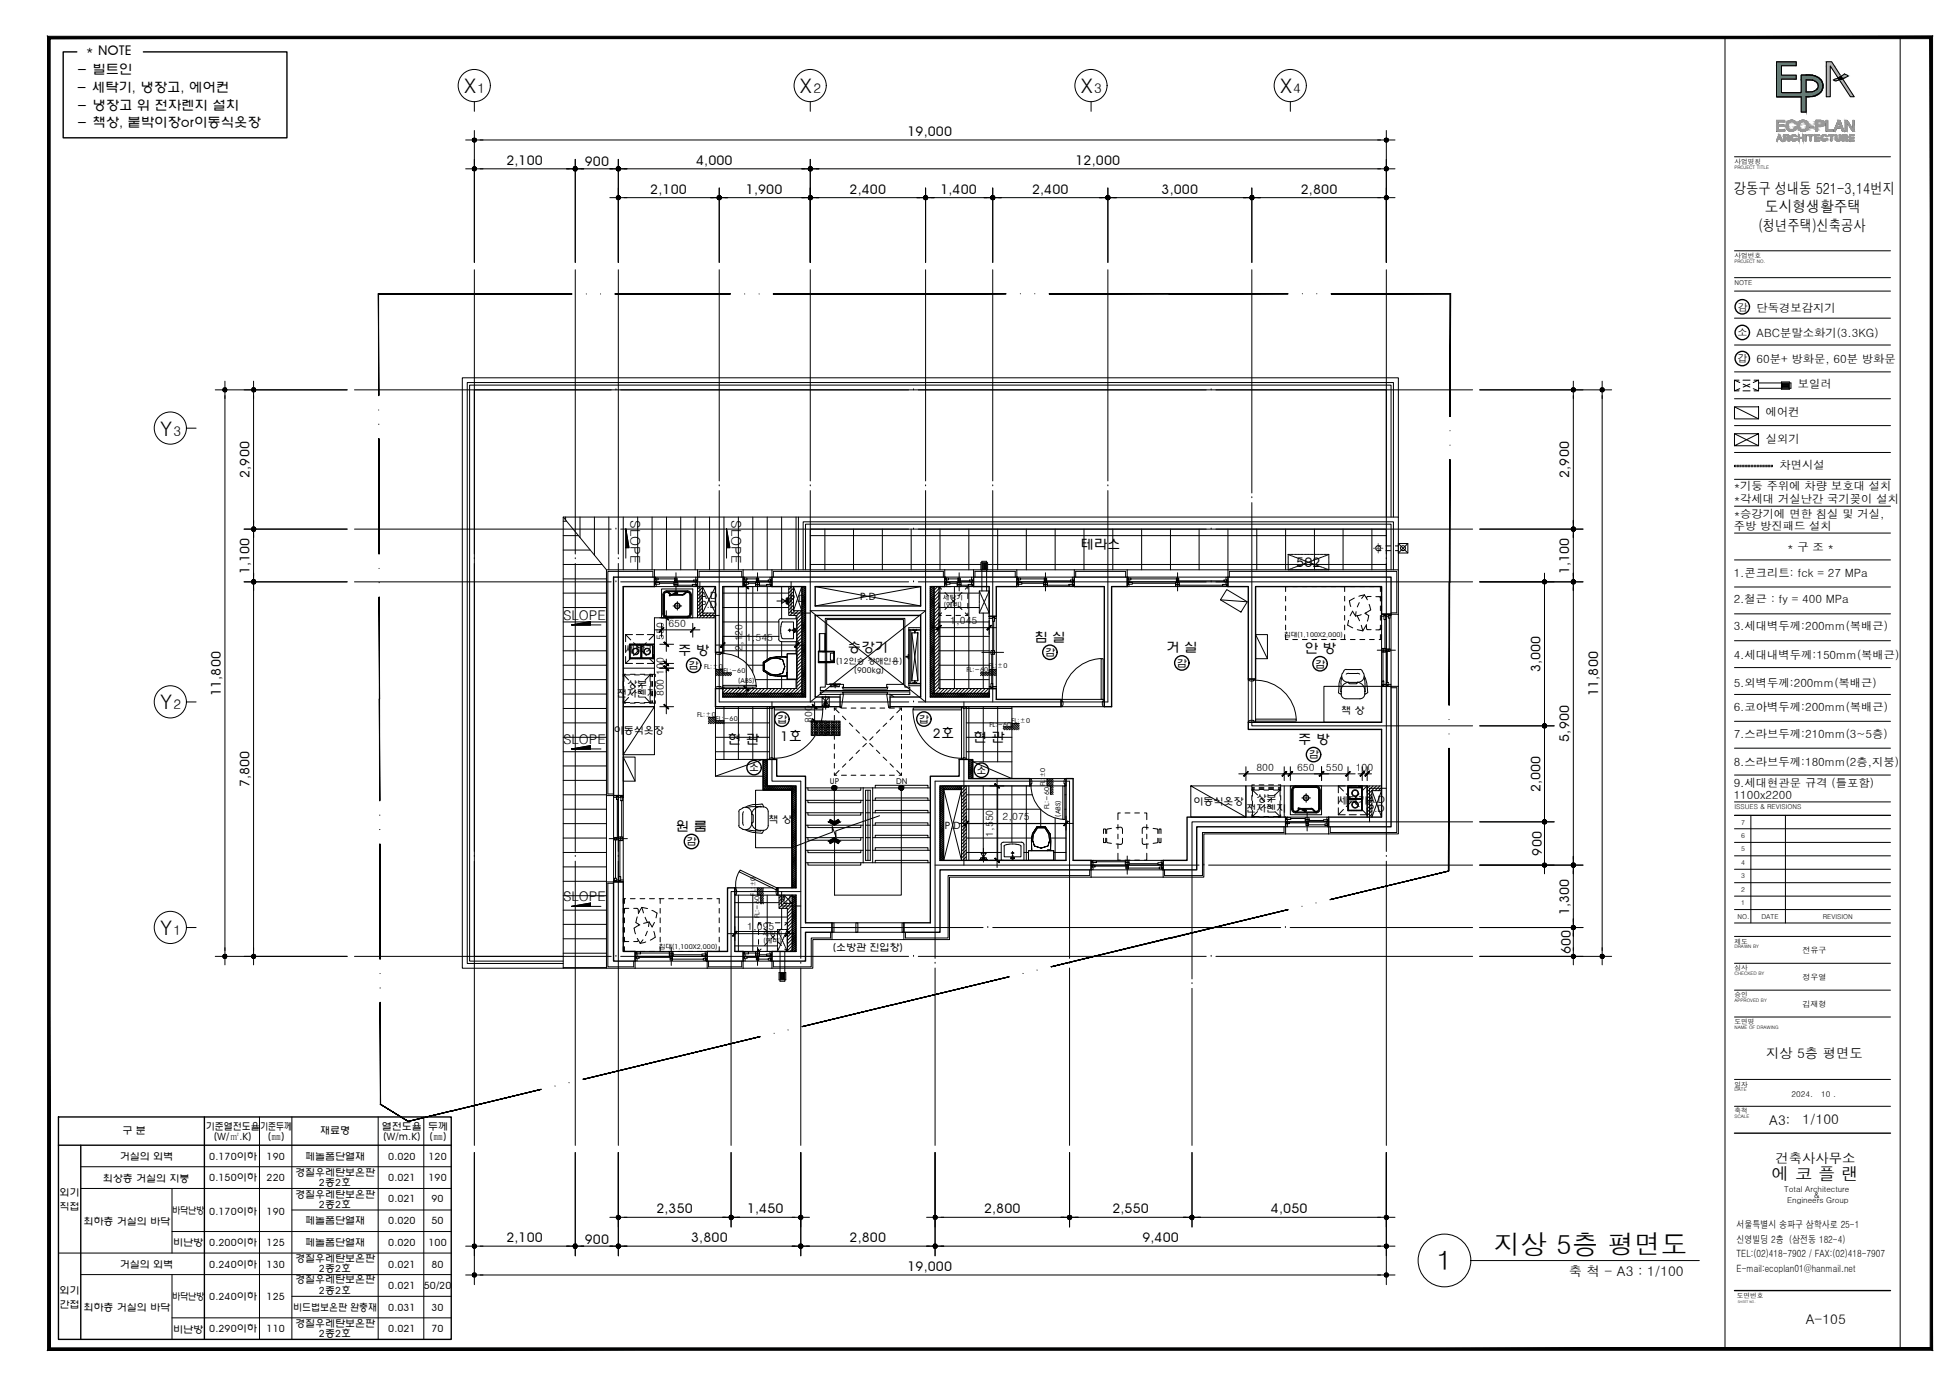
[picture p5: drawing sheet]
<svg xmlns="http://www.w3.org/2000/svg" width="420mm" height="297mm" viewBox="0 0 420 297" stroke-linecap="round" stroke-linejoin="round" font-family="sans-serif">
<defs><g id="words">
<g font-size="5.7">
<text x="320.3" y="268.8">지상 5층 평면도</text>
<text x="308" y="272.2">1</text>
</g>
<g font-size="4.3">
<text x="99.5" y="19.9">X</text>
<text x="171.5" y="19.9">X</text>
<text x="231.7" y="19.9">X</text>
<text x="274.4" y="19.9">X</text>
<text x="34.3" y="93.4">Y</text>
<text x="34.3" y="152">Y</text>
<text x="34.3" y="200.3">Y</text>
</g>
<text font-size="3.7" x="379.9" y="253">에 코 플 랜</text>
<g font-size="3.3">
<text x="371.7" y="41.6">강동구 성내동 521-3,14번지</text>
<text x="378.3" y="45.4">도시형생활주택</text>
<text x="376.9" y="49.4">(청년주택)신축공사</text>
</g>
<g font-size="2.9">
<text x="18.5" y="11.8">* NOTE</text>
<text x="16.4" y="15.9">- 빌트인</text>
<text x="16.3" y="19.8">- 세탁기, 냉장고, 에어컨</text>
<text x="16.4" y="23.5">- 냉장고 위 전자렌지 설치</text>
<text x="102.4" y="19.9">1</text>
<text x="174.4" y="19.9">2</text>
<text x="234.6" y="19.9">3</text>
<text x="277.2" y="19.9">4</text>
<text x="16.4" y="27.2">- 책상, 붙박이장or이동식옷장</text>
<text x="194.5" y="29.2">19,000</text>
<text x="108.5" y="35.3">2,100</text>
<text x="125.3" y="35.6">900</text>
<text x="149.2" y="35.3">4,000</text>
<text x="230.5" y="35.3">12,000</text>
<text x="139.4" y="41.5">2,100</text>
<text x="159.9" y="41.5">1,900</text>
<text x="182.1" y="41.5">2,400</text>
<text x="201.6" y="41.5">1,400</text>
<text x="221.2" y="41.5">2,400</text>
<text x="249" y="41.5">3,000</text>
<text x="278.8" y="41.5">2,800</text>
<text x="37.2" y="93.4">3</text>
<text x="53.5" y="102.4" transform="rotate(-90 53.5 102.4)">2,900</text>
<text x="336.4" y="102.4" transform="rotate(-90 336.4 102.4)">2,900</text>
<text x="135.2" y="111.5" transform="rotate(90 135.2 111.5)">SLOPE</text>
<text x="156.8" y="111.5" transform="rotate(90 156.8 111.5)">SLOPE</text>
<text x="231.6" y="117.6">테라스</text>
<text x="53.5" y="123.1" transform="rotate(-90 53.5 123.1)">1,100</text>
<text x="277.9" y="121.5">502</text>
<text x="336.4" y="123.1" transform="rotate(-90 336.4 123.1)">1,100</text>
<text x="120.7" y="132.9">SLOPE</text>
<text x="221.7" y="137.5">침 실</text>
<text x="145.4" y="140.3">주 방</text>
<text x="181.8" y="139.7">승강기</text>
<text x="250" y="139.8">거 실</text>
<text x="279.7" y="140">안 방</text>
<text x="47.3" y="149.2" transform="rotate(-90 47.3 149.2)">11,800</text>
<text x="330.2" y="144" transform="rotate(-90 330.2 144)">3,000</text>
<text x="342.6" y="149.2" transform="rotate(-90 342.6 149.2)">11,800</text>
<text x="37.2" y="152">2</text>
<text x="120.7" y="159.5">SLOPE</text>
<text x="156" y="159.5">현 관</text>
<text x="167.3" y="158.9">1호</text>
<text x="200" y="158.1">2호</text>
<text x="208.7" y="158.9">현 관</text>
<text x="278.3" y="159.4">주 방</text>
<text x="336.4" y="158.9" transform="rotate(-90 336.4 158.9)">5,900</text>
<text x="53.5" y="168.8" transform="rotate(-90 53.5 168.8)">7,800</text>
<text x="330.2" y="169.8" transform="rotate(-90 330.2 169.8)">2,000</text>
<text x="144.9" y="178.1">원 룸</text>
<text x="330.5" y="183.4" transform="rotate(-90 330.5 183.4)">900</text>
<text x="120.7" y="193.2">SLOPE</text>
<text x="336.4" y="196.1" transform="rotate(-90 336.4 196.1)">1,300</text>
<text x="37.2" y="200.3">1</text>
<text x="336.7" y="204.5" transform="rotate(-90 336.7 204.5)">600</text>
<text x="378.6" y="226.8">지상 5층 평면도</text>
<text x="379.3" y="241">A3:</text>
<text x="386.4" y="241">1/100</text>
<text x="380.6" y="249.3">건축사사무소</text>
<text x="140.7" y="260">2,350</text>
<text x="160.1" y="260">1,450</text>
<text x="210.9" y="260">2,800</text>
<text x="238.5" y="260">2,550</text>
<text x="272.5" y="260">4,050</text>
<text x="108.5" y="266.2">2,100</text>
<text x="125.3" y="266.5">900</text>
<text x="148.2" y="266.2">3,800</text>
<text x="182.1" y="266.2">2,800</text>
<text x="244.9" y="266.2">9,400</text>
<text x="194.5" y="272.4">19,000</text>
<text x="336.3" y="273.5">축 척 - A3 : 1/100</text>
<text x="387.1" y="283.8">A-105</text>
</g>
<g font-size="2.4">
<text x="376.6" y="66.8">단독경보감지기</text>
<text x="376.6" y="72.3">ABC분말소화기(3.3KG)</text>
<text x="376.6" y="77.9">60분+ 방화문, 60분 방화문</text>
<text x="385.4" y="83.2">보일러</text>
<text x="378.5" y="89.2">에어컨</text>
<text x="378.5" y="94.9">실외기</text>
<text x="381.5" y="100.6">차면시설</text>
<text x="371.6" y="104.9">*기둥 주위에 차량 보호대 설치</text>
<text x="371.6" y="107.7">*각세대 거실난간 국기꽂이 설치</text>
<text x="371.6" y="111">*승강기에 면한 침실 및 거실,</text>
<text x="371.6" y="113.7">주방 방진패드 설치</text>
<text x="383.1" y="118.1">* 구 조 *</text>
<text x="371.6" y="123.6">1.콘크리트: fck = 27 MPa</text>
<text x="371.6" y="129.3">2.철근 : fy = 400 MPa</text>
<text x="371.6" y="135.1">3.세대벽두께:200mm(복배근)</text>
<text x="371.6" y="141.2">4.세대내벽두께:150mm(복배근)</text>
<text x="371.6" y="147.3">5.외벽두께:200mm(복배근)</text>
<text x="371.6" y="152.4">6.코아벽두께:200mm(복배근)</text>
<text x="371.6" y="158.1">7.스라브두께:210mm(3~5층)</text>
<text x="371.6" y="164.1">8.스라브두께:180mm(2층,지붕)</text>
<text x="371.6" y="168.6">9.세대현관문 규격 (틀포함)</text>
<text x="371.6" y="171.3">1100x2200</text>
</g>
<g font-size="2.1">
<text x="372.5" y="66.6">감</text>
<text x="372.4" y="77.7">갑</text>
<text x="372.5" y="72.1">소</text>
<text x="150.2" y="128.3">A.D</text>
<text x="150.3" y="130.4">P.D</text>
<text x="169.3" y="129.1">P.D</text>
<text x="184.4" y="128.6">P.D</text>
<text x="142.3" y="137.1" transform="rotate(-90 142.3 137.1)">550</text>
<text x="143.3" y="134.5">650</text>
<text x="159.9" y="137.4">1,545</text>
<text x="203.7" y="133.7">1,045</text>
<text x="134" y="139.9">세탁기</text>
<text x="147.6" y="143.4">감</text>
<text x="159.2" y="139.5" transform="rotate(-90 159.2 139.5)">2,120</text>
<text x="224" y="140.6">감</text>
<text x="252.3" y="142.9">감</text>
<text x="281.9" y="143.1">감</text>
<text x="132.2" y="149.4">전자렌지</text>
<text x="134.4" y="147.3">상부</text>
<text x="142.3" y="149.2" transform="rotate(-90 142.3 149.2)">800</text>
<text x="142.3" y="144.6" transform="rotate(-90 142.3 144.6)">100</text>
<text x="166.6" y="154.9">갑</text>
<text x="174.1" y="154.9" transform="rotate(-90 174.1 154.9)">300</text>
<text x="197" y="154.9">갑</text>
<text x="287.5" y="153.1">책 상</text>
<text x="131.6" y="157.4">이동식옷장</text>
<text x="160.6" y="165.3">소</text>
<text x="209.3" y="165.8">소</text>
<text x="269.3" y="165.3">800</text>
<text x="278" y="165.3">650</text>
<text x="280.5" y="162.5">감</text>
<text x="284.2" y="165.3">550</text>
<text x="290.6" y="165.3">100</text>
<text x="255.8" y="172.5">이동식옷장</text>
<text x="267.2" y="174">전자렌지</text>
<text x="269.3" y="171.9">상부</text>
<text x="286.8" y="172.3">세탁기</text>
<text x="293.3" y="172">A.D</text>
<text x="164.7" y="176.3">책 상</text>
<text x="202.5" y="177.6">P.D</text>
<text x="212.9" y="179.4" transform="rotate(-90 212.9 179.4)">1,550</text>
<text x="214.9" y="175.7">2,075</text>
<text x="293.4" y="174.1">P.D</text>
<text x="147.2" y="181.2">감</text>
<text x="167.2" y="193.5">P.D</text>
<text x="160.2" y="199.3">1,095</text>
<text x="178.5" y="203.7">(소방관 진입창)</text>
<text x="26.3" y="243">구 분</text>
<text x="44.1" y="242.2">기준열전도율</text>
<text x="45.8" y="244.4">(W/㎡.K)</text>
<text x="55.8" y="242.2">기준두께</text>
<text x="57.4" y="244.4">(㎜)</text>
<text x="68.6" y="243.1">재료명</text>
<text x="81.8" y="242.2">열전도율</text>
<text x="82.1" y="244.4">(W/m.K)</text>
<text x="91.8" y="242.2">두께</text>
<text x="92.1" y="244.4">(㎜)</text>
<text x="25.7" y="248.6">거실의 외벽</text>
<text x="44.9" y="248.6">0.170이하</text>
<text x="57.1" y="248.6">190</text>
<text x="63.2" y="252">경질우레탄보온판</text>
<text x="65.4" y="248.6">페놀폼단열재</text>
<text x="83.2" y="248.6">0.020</text>
<text x="91.9" y="248.6">120</text>
<text x="12.8" y="256.3">외기</text>
<text x="22.1" y="253.2">최상층 거실의 지붕</text>
<text x="44.9" y="253.2">0.150이하</text>
<text x="57.1" y="253.2">220</text>
<text x="63.2" y="256.7">경질우레탄보온판</text>
<text x="68.4" y="254.2">2종2호</text>
<text x="83.2" y="257.7">0.021</text>
<text x="83.2" y="253.2">0.021</text>
<text x="91.9" y="253.2">190</text>
<text x="92.5" y="257.7">90</text>
<text x="12.8" y="259.2">직접</text>
<text x="17.9" y="262.5">최하층 거실의 바닥</text>
<text x="36.9" y="260.3">바닥난방</text>
<text x="44.9" y="260.4">0.170이하</text>
<text x="57.1" y="260.4">190</text>
<text x="65.4" y="262.4">페놀폼단열재</text>
<text x="68.4" y="258.9">2종2호</text>
<text x="83.2" y="262.3">0.020</text>
<text x="92.5" y="262.3">50</text>
<text x="372.3" y="263.3">서울특별시 송파구 삼학사로 25-1</text>
<text x="37.1" y="267.1">비난방</text>
<text x="44.9" y="267.1">0.200이하</text>
<text x="57.1" y="267.1">125</text>
<text x="65.4" y="267.1">페놀폼단열재</text>
<text x="83.2" y="267.1">0.020</text>
<text x="91.9" y="267.1">100</text>
<text x="372.3" y="266.3">신영빌딩 2층 (삼전동 182-4)</text>
<text x="372.3" y="269.4">TEL:(02)418-7902 / FAX:(02)418-7907</text>
<text x="25.7" y="271.7">거실의 외벽</text>
<text x="44.9" y="271.7">0.240이하</text>
<text x="57.1" y="271.7">130</text>
<text x="63.2" y="275.1">경질우레탄보온판</text>
<text x="63.2" y="270.5">경질우레탄보온판</text>
<text x="68.4" y="272.7">2종2호</text>
<text x="83.2" y="271.7">0.021</text>
<text x="92.5" y="271.7">80</text>
<text x="372.3" y="272.5">E-mail:ecoplan01@hanmail.net</text>
<text x="12.8" y="277.4">외기</text>
<text x="12.8" y="280.3">간접</text>
<text x="17.9" y="281">최하층 거실의 바닥</text>
<text x="36.9" y="278.7">바닥난방</text>
<text x="44.9" y="278.7">0.240이하</text>
<text x="57.1" y="278.7">125</text>
<text x="62.8" y="281">비드법보온판 완충재</text>
<text x="68.4" y="277.4">2종2호</text>
<text x="83.2" y="276.3">0.021</text>
<text x="83.2" y="281">0.031</text>
<text x="90.8" y="276.3">50/20</text>
<text x="92.5" y="281">30</text>
<text x="37.1" y="285.6">비난방</text>
<text x="44.9" y="285.6">0.290이하</text>
<text x="57.1" y="285.6">110</text>
<text x="63.2" y="284.3">경질우레탄보온판</text>
<text x="68.4" y="286.6">2종2호</text>
<text x="83.2" y="285.6">0.021</text>
<text x="92.5" y="285.6">70</text>
</g>
<g font-size="1.7">
<text x="179.2" y="142.4">(12인승 장애인용)</text>
<text x="183.1" y="144.3">(900kg)</text>
<text x="177.9" y="168">UP</text>
<text x="192.1" y="168">DN</text>
<text x="386.4" y="210">정우열</text>
<text x="386.4" y="204.2">전유구</text>
<text x="386.4" y="215.9">김재형</text>
<text x="384" y="235.1">2024.</text>
<text x="390.4" y="235.1">10 .</text>
<text x="382.4" y="255.4">Total Architecture</text>
<text x="383.1" y="257.9">Engineers Group</text>
<text x="388.8" y="256.8">&amp;</text>
</g>
<g font-size="1.4">
<text x="371.8" y="35.1">사업명칭</text>
<text x="371.8" y="55.3">사업번호</text>
<text x="371.8" y="61.1">NOTE</text>
<text x="202.1" y="128.5">세탁기</text>
<text x="202.4" y="130.1">(예비)</text>
<text x="275.3" y="136.6">침대(1,100X2,000)</text>
<text x="151" y="143.4">FL:±0</text>
<text x="207.2" y="143.9">FL:-60</text>
<text x="212" y="143.1">FL:±0</text>
<text x="155.1" y="144.2">FL:-60</text>
<text x="158.2" y="146.3">(ABS)</text>
<text x="149.4" y="153.6">FL:±0</text>
<text x="153.5" y="154.5">FL:-60</text>
<text x="212.1" y="155.8">FL:-60</text>
<text x="216.8" y="154.9">FL:±0</text>
<text x="224.1" y="168.5" transform="rotate(-90 224.1 168.5)">FL:±0</text>
<text x="224.9" y="173.3" transform="rotate(-90 224.9 173.3)">FL:-60</text>
<text x="371.8" y="173.4">ISSUES &amp; REVISIONS</text>
<text x="227.3" y="175" transform="rotate(-90 227.3 175)">(ABS)</text>
<text x="373.3" y="179.6">6</text>
<text x="373.3" y="176.7">7</text>
<text x="373.3" y="185.4">4</text>
<text x="373.3" y="182.5">5</text>
<text x="162" y="191.9" transform="rotate(-90 162 191.9)">FL:±0</text>
<text x="373.3" y="191.1">2</text>
<text x="373.3" y="188.2">3</text>
<text x="162.8" y="196.7" transform="rotate(-90 162.8 196.7)">FL:-60</text>
<text x="372.5" y="197">NO.</text>
<text x="373.3" y="194">1</text>
<text x="377.6" y="197">DATE</text>
<text x="390.7" y="197">REVISION</text>
<text x="141.2" y="203.5">침대(1,100X2,000)</text>
<text x="163.4" y="200.6">세탁기</text>
<text x="163.7" y="202.1">(예비)</text>
<text x="371.8" y="202.2">제도</text>
<text x="371.8" y="208">심사</text>
<text x="371.8" y="213.8">승인</text>
<text x="371.8" y="219.5">도면명</text>
<text x="371.8" y="232.9">일자</text>
<text x="371.8" y="238.6">축척</text>
<text x="372.3" y="278.2">도면번호</text>
</g>
<g font-size="1">
<text x="371.8" y="36.2">PROJECT TITLE</text>
<text x="371.8" y="56.3">PROJECT NO.</text>
<text x="371.8" y="203.3">DRAWN BY</text>
<text x="371.8" y="209">CHECKED BY</text>
<text x="371.8" y="214.8">APPROVED BY</text>
<text x="371.8" y="220.5">NAME OF DRAWING</text>
<text x="371.8" y="233.9">DATE</text>
<text x="371.8" y="239.7">SCALE</text>
</g>
<text font-size=".7" x="372.5" y="279.3">SHEET NO.</text>
<text font-size=".2" x="140" y="138.4" transform="rotate(90 140 138.4)">Miele</text>
</g></defs>
<!-- layer: tX -->
<g fill="none" stroke="#000" stroke-width=".21">
<path d="M120.7 114.8h3.3M120.7 111.7h.8M120.7 117.9h5.8M121.2 110.8v.6M124.3 110.8v4.4M127.4 110.8v8.2M130.5 110.8v11.3M133.6 110.8v11.3M136.7 110.8v11.3M139.8 110.8v11.3M142.9 110.8v11.3M145.9 110.8v11.3"/>
<path d="M149 110.8v11.3M152.1 110.8v11.3M155.2 110.8v11.3M158.3 110.8v11.3M161.4 110.8v11.3M164.5 110.8v11.3M167.6 110.8v11.3M170.6 110.8v11.3M173.7 114.8h123.5M176.8 113.4v8.7M183 113.4v8.7M189.1 113.4v8.7"/>
<path d="M195.3 113.4v8.7M201.5 113.4v8.7M207.7 113.4v8.7M213.9 113.4v8.7M220 113.4v8.7M226.2 113.4v8.7M232.4 113.4v8.7M238.5 113.4v8.7M244.7 113.4v8.7M250.9 113.4v8.7M257 113.4v8.7M263.2 113.4v8.7"/>
<path d="M269.4 113.4v8.7M275.6 113.4v8.7M281.8 113.4v8.7M287.9 113.4v8.7M294.1 113.4v8.7M298.2 110.8v-28.3h-197.5v123.5h20M298.7 110.8v-28.8h-198.5v124.5h20.5M120.7 127.1h9.3M120.7 130.2h9.3M120.7 133.3h9.3M120.7 136.4h9.3M120.7 139.5h9.3"/>
<path d="M120.7 121h8.3M120.7 124.1h9.3M134.1 136h1.5M134.1 136v1.5M134.1 138.3v1.6M134.1 136l1.1 1.1M135.8 137.7l1.1 1.1M136.4 136h1.6M136.9 139.4l-1.1 1.1M137.5 139.4l1.1 1.1M138.6 137.7l-1.1 1.1M138.8 136h1.5v1.5"/>
<path d="M140.3 138.3v1.6M140.3 136l-1.2 1.1M150.1 125.7l-.6 .6M150.6 125.9l-1.1 1.1M150.6 126.7l-1.1 1M150.6 127.4l-1.1 1M150.6 128.1l-1.1 1M150.6 128.8l-1.1 1.1M150.6 129.6l-1.1 1M150.6 130.3l-1.1 1M150.6 131l-1.1 1.1M151 131.4l-1.1 1"/>
<path d="M151.7 131.4l-1.1 1M152.4 131.4l-1 1M153.1 131.4l-1 1M153.4 131.9l-.6 .5M154.9 127.1h14.2M154.9 130.2h14.2M154.9 133.3h12.1M154.9 136.4h12.1M154.9 139.5h15.9M155.2 125.7v14.4M158.3 125.7v15.2M161.4 125.7v18.4"/>
<path d="M164.5 125.7v15.7M167.6 125.7v6.9M167.6 137.5v3.3M169.7 125.7l-.6 .7M170.1 126.1l-1 1M170.1 126.8l-1 1M170.1 127.5l-1 1M170.1 128.2l-1 1.1M170.1 128.9l-1 1.1M170.1 129.7l-1 1M170.1 130.4l-1 1M170.4 130.9l-1.1 1"/>
<path d="M170.6 131.9v.7M170.6 137.5v2.6M171.1 130.9l-1 1M171.8 130.9l-1 1M171.9 131.6l-1.1 1M171.9 132.3l-1.1 1M171.9 133l-1.1 1.1M171.9 133.8l-1.1 1M171.9 134.5l-1.1 1M171.9 135.2l-1.1 1M171.9 135.9l-1.1 1.1M171.9 136.7l-1.1 1"/>
<path d="M171.9 137.4l-1.1 1M171.9 138.1l-1.1 1M171.9 138.8l-1.1 1.1M171.9 139.6l-1.1 1M171.9 125.7v5.2M172.2 122.1v-10.3h126.5v10.3M172.7 122.1v-9.8h125.5v9.8M173.7 121h36.6M201 125.7l-.7 .7M201.3 127.1h8.6M201.3 130.2h8.6M201.3 133.3h10.7"/>
<path d="M201.3 136.4h10.7M201.3 139.5h10.7M201.3 126.1l-1 1.1M201.3 126.9l-1 1M201.3 127.6l-1 1M201.3 128.3l-1 1.1M201.3 129.1l-1 1M201.3 129.8l-1 1M201.3 130.5l-1 1.1M201.3 131.3l-1 1M201.3 132l-1 1M201.3 132.7l-1 1"/>
<path d="M201.3 133.4l-1 1M201.3 134.1l-1 1.1M201.3 134.9l-1 1M201.3 135.6l-1 1M201.3 136.3l-1 1.1M201.3 137.1l-1 1M201.3 137.8l-1 1M201.3 138.5l-1 1.1M201.3 139.3l-1 1M201.3 140l-1 1M201.5 125.7v21.9M204.6 125.7v21.9l-1 1"/>
<path d="M207.7 125.7v21.9M210.8 131.4v16.2M211.7 121h85.5M120.7 151.8h9.3M120.7 154.9h9.3M120.7 158h9.3M120.7 142.6h9.3M120.7 145.7h9.3M120.7 148.7h9.3M134.1 140.7v1.5h1.5M135.2 141.1l-1.1 1.1M136.4 142.2h1.6"/>
<path d="M139.1 141.1l1.2 1.1M140.3 140.7v1.5h-1.5M151.8 155l.1 .1M151.8 154.6l.5 .5M151.8 154.2l.9 .9M151.8 153.9l1.2 1.2M152.1 153.7l1.3 1.4M152.4 153.7l1.4 1.4M152.8 153.7l.6 .6M153.2 153.7l.2 .3M153.4 151.8h11.6M153.4 154.9h11.6"/>
<path d="M153.4 158h11.6M153.4 144.5l.3 .3M153.4 144.1l.7 .7M153.4 143.7l1 1.1M153.5 143.5l1.3 1.3M153.5 154.5l.6 .6M153.8 143.5l1.4 1.3M153.9 154.5l.6 .6M154.2 143.5l1.3 1.3M154.2 154.5l.7 .6M154.6 143.5l.3 .3M154.6 154.5l.6 .6"/>
<path d="M154.9 143.5h.1M155 154.5l.2 .3M155.2 147.6l-.3 .2M155.2 147.3v.3M155.2 151.5v11.3M155.3 144.2l.6 .6M155.7 144.2l.6 .6M155.9 147.6l-1 .9M156 144.2l.6 .6M156.4 144.2l.4 .4M156.6 147.6l-1 1M156.8 144.2v.1"/>
<path d="M157.4 147.6l-1.1 1M158.1 147.6l-1 1M158.3 147.3v.3M158.3 151.5v11.3M158.8 147.6l-1 1M159.5 147.6l-1 1M160.3 147.6l-1.1 1M160.4 142.6h3.2M161 147.6l-1.1 1M161.4 147.3v.3M161.4 151.5v11.3M161.7 147.6l-1 1"/>
<path d="M161.9 145.7h8.9M162.4 147.6l-1 1M163.2 147.6l-1.1 1M163.9 147.6l-1 1M164.5 151.5v11.3h-1v6.6h6.2v20.9M164.5 144.3v3.3M164.6 147.6l-1 1M165.4 147.6l-1.1 1M166.1 147.6l-1 1M166.8 147.6l-1 1M167.5 147.6l-1 1M167.6 144.9v2.7"/>
<path d="M168.3 147.6l-1.1 1M169 147.6l-1.1 1M169.7 147.6l-1 1M170.4 147.6l-1 1M170.6 145.6v2M171.9 140.3l-1.1 1M171.9 141l-1.1 1.1M171.9 141.8l-1.1 1M171.9 142.5l-1.1 1M171.9 143.2l-1.1 1.1M171.9 143.9l-1.1 1.1M171.9 144.7l-1.1 1"/>
<path d="M171.9 145.4l-1.1 1M171.9 146.1l-1.1 1M171.9 146.8l-1.8 1.8M171.9 147.6l-1 1M171.9 148.3l-.3 .3M201.3 142.6h10.7M201.3 145.7h10.7M201.3 140.7l-1 1M201.3 141.4l-1 1M201.3 142.1l-1 1.1M201.3 142.9l-1 1M201.3 143.6l-1 1"/>
<path d="M201.3 144.3l-1 1.1M201.3 145.1l-1 1M201.3 145.8l-1 1M201.3 146.5l-1 1.1M201.3 147.3l-1 1M201.7 147.6l-1 1M202.4 147.6l-1 1M203.2 147.6l-1.1 1M203.9 147.6l-1 1M205.4 147.6l-1.1 1M206.1 147.6l-1 1M206.8 147.6l-1 1"/>
<path d="M207.1 151.8h9.8M207.1 154.9h9.8M207.1 158h9.8M207.6 147.6l-1.1 1M207.7 151.5l-.1 11.3h1v4.1M208.3 147.6l-1.1 1M209 147.6l-1 1M209.7 147.6l-1 1M210.2 144.7l.1 .1M210.2 144.3l.5 .5M210.4 144.2l.6 .6M210.4 147.6l-1 1"/>
<path d="M210.7 144.2l.7 .6M210.8 151.5v11.8M211.1 144.2l.6 .6M211.2 147.6l-1.1 1M211.5 144.2l.6 .6M211.8 144.2l.7 .6M211.9 147.6l-1 1M212 148.2l-.4 .4M212 144l.8 .8M212 143.7l1.2 1.1M212.2 143.5l1.3 1.3M212.6 143.5l1 1"/>
<path d="M212.9 143.5l.7 .6M213.3 143.5l.3 .2M213.9 151.5v11.8M215.1 156.1l.2 .3M215.1 155.8l.6 .6M215.5 155.8l.6 .6M215.8 155.8l.7 .6M216.2 155.8l.6 .6M216.5 155.8l.7 .6M216.9 155.8l.7 .6M216.9 155.4l1 1M216.9 155.1l1.4 1.3"/>
<path d="M217.3 155.1l1.2 1.1M217.6 155.1l.9 .8M218 155.1l.5 .4M218.4 155.1h.1M120.7 161.1h9.3M120.7 170.3h9.3M120.7 173.4h9.3M120.7 176.5h9.3M120.7 179.6h9.3M120.7 164.2h9.3M120.7 167.2h9.3M153.4 161.1h11.6"/>
<path d="M164.5 162.9h-.9v6.3h6.2v21.1M173.2 176.9v.5h11.3v-.5M173.2 179.5v.6h11.3v-.6M173.2 168.9v.5h11.3v-.5M173.2 171.5v.5h11.3v-.5M173.2 174.2v.5h11.3v-.5M187.6 168.9v-.6h11.3v.6M187.6 171.5v-.5h11.3v.5M187.6 174.2v-.5h11.3v.5M187.6 176.9v-.6h11.3v.6M187.6 179.5v-.5h11.3v.5M206.1 169.2h-3.8v15.2"/>
<path d="M206.3 168.4l-.2 .2M207 168.4l-.9 .9M207.1 161.1h9.8M207.1 170.3h14.2M207.1 173.4h16M207.1 176.5h21.4M207.1 179.6h14.1M207.1 169l-1 1M207.1 169.7l-1 1.1M207.1 170.5l-1 1M207.1 171.2l-1 1M207.1 171.9l-1 1.1"/>
<path d="M207.1 172.7l-1 1M207.1 173.4l-1 1M207.1 174.1l-1 1.1M207.1 174.9l-1 1M207.1 175.6l-1 1M207.1 176.3l-1 1M207.1 177l-1 1.1M207.1 177.7l-1 1.1M207.1 178.5l-1 1M207.1 179.2l-1 1M207.1 179.9l-1 1.1M207.6 162.9h.9v4"/>
<path d="M207.7 168.4v16M210.8 168.4v14.5M213.9 168.4v16M216.9 168.4v12.1M220 168.4v16M223.1 173.5v3.7M224.7 166.9l-.2 .3M225.1 166.9l-.6 .6M225.2 179.6h3.3M225.5 166.9l-1 1M225.8 170.2l-.1 .1M225.8 169.8l-.5 .5"/>
<path d="M225.8 169.5l-.6 .6M225.8 169.1l-.6 .6M225.8 168.7l-.6 .7M225.8 168.4l-.6 .6M225.8 168l-.6 .6M225.8 167.7l-.8 .7M225.8 167.3l-1.2 1.1M225.8 166.9l-1.3 1.4M226.2 175.3v9.1M228.3 170.3h.2M228.3 173.4h.2M286.9 170.8v1.5"/>
<path d="M286.9 173.1v1.5M286.9 174.6h1.5M286.9 168.4l1.1 1.1M288 173.5l-1.1 1.1M288.4 168.4h-1.5v1.5M288.6 170.1l1.1 1.1M289.2 168.4h1.5M289.2 174.6h1.5M289.7 171.8l-1.1 1.1M290.3 171.8l1 1.1M291.3 170.1l-1 1.1M291.6 168.4h1.5v1.5"/>
<path d="M291.9 173.5l1.2 1.1M293.1 173.1v1.5h-1.5M293.1 170.8v1.5M293.1 168.4l-1.2 1.1M293.6 168.4l-.5 .6M294.1 170.1l-1 1M294.1 170.8l-1 1.1M294.1 171.6l-1 1M294.1 172.3l-1 1M294.1 173l-1 1.1M294.1 173.8l-1 1M294.1 174.5l-.6 .6"/>
<path d="M294.3 168.4l-1.2 1.3M295.1 168.4l-2 2M295.8 168.4l-1 1M296.2 168.8l-.7 .6M120.7 182.7h9.3M120.7 185.8h9.3M120.7 188.9h9.3M120.7 192h9.3M120.7 195.1h9.3M120.7 198.1h9.3M157.5 193.4h9.5M157.5 199.6h9.2"/>
<path d="M158.3 191.8v12.1M158.4 186.8l-.6 1.7-.1 1.8M161.4 191.8v12.1M162.6 190.3l-.3 .3M163 190.3l-.7 .7M163.4 190.3l-1.1 1M163.7 193.6l-.1 .1M163.7 193.2l-.5 .5M163.7 192.9l-.6 .6M163.7 192.5l-.6 .6M163.7 192.1l-.6 .7M163.7 191.8l-.6 .6"/>
<path d="M163.7 191.4l-.6 .7M163.7 191l-.8 .8M163.7 190.7l-1.1 1.1M163.7 190.3l-1.4 1.4M164.5 191.8v12.1M167.6 194.7v4.5M167.6 191.8l-.6 .6M168.1 192.1l-1.1 1.1M168.1 192.9l-1.1 1M168.1 193.6l-1.1 1M168.7 193.6l-1 1.1M169.5 193.6l-1.1 1.1"/>
<path d="M169.8 195.5l-1 1h-11.3M169.8 194l-1 1.1M169.8 194.7l-1 1.1M169.8 196.2l-1 1M169.8 196.9l-1 1M169.8 197.6l-1 1.1M169.8 198.4l-1 1M169.8 199.1l-1 1M169.8 199.8l-1 1.1M169.8 191.8v1.8M173.2 182.2v.5h11.3v-.5M173.2 184.9v.5h11.3v-.5"/>
<path d="M178.8 197.8h14.6M178.8 199.8h14.6M187.6 182.2v-.5h11.3v.5M187.6 184.9v-.5h11.3v.5M207.1 182.7h7.5M207.1 180.7l-1 1M207.1 181.4l-1 1M207.1 182.1l-1 1.1M207.1 182.9l-1 1M207.1 183.6l-.7 .8M207.1 184.3v.1M219.5 182.7h1"/>
<path d="M225.9 182.7h2.6M120.7 201.2h9.3M120.7 204.3h9.3M120.7 207.4h9.3M157.5 202.7h9.2M169.8 200.6l-1 1M169.8 201.3l-1 1M169.8 202l-1 1.1M169.8 202.7l-1 1.1M169.8 203.5l-.5 .4"/>
</g>
<!-- layer: SYM -->
<g fill="#000" stroke="#000" stroke-width=".21">
<path d="M134.2 113.3l.6 4.1h-.6zM155.7 113.3l.8 4.1h-.8zM177.7 176.1l2.3 .1zM178 175.6l.9 .5h-1.2zM177.7 180.2l1.2-.7 1.1 .7zM178.8 168.3h.1zM178.9 176.1l.8-.5 .3 .5zM192.8 168.6h.8zM193.1 168.3h.2zM177.7 180.3h1.2l-.9 .5zM178.9 180.3h1.1l-.3 .5z"/>
<path d="M122.5 133.9l4.1-.7v.7zM122.5 133.9h4.1z"/>
<path d="M122.5 160.5l4.1-.7v.7zM122.5 160.5h4.1z"/>
<path d="M177.7 176.1l2.3 .1zM177.7 176.2h2.3l-1.1 .7z"/>
<path d="M178.8 169.3h.1zM178.8 169.3h.1zM178.8 169.3h.2z"/>
<path d="M178.8 168.3l.2 .1zM178.8 168.3l.2 .1z"/>
<path d="M178.8 168.4h.2zM178.7 168.4h.3z"/>
<path d="M178.7 168.4h.4zM178.6 168.4h.5z"/>
<path d="M178.7 169.3h.3zM178.7 169.3h.3z"/>
<path d="M178.6 168.4h.5zM178.6 168.4h.5z"/>
<path d="M178.6 169.3h.5zM178.6 169.3h.4z"/>
<path d="M178.6 168.4h.6zM178.6 168.4h.6z"/>
<path d="M178.6 169.2h.5zM178.6 169.2l.5 .1z"/>
<path d="M178.6 168.4l.6 .1zM178.6 168.4l.6 .1z"/>
<path d="M178.6 168.5h.6zM178.6 168.5h.6z"/>
<path d="M178.6 169.2h.6zM178.6 169.2h.6z"/>
<path d="M178.6 169.2h.6zM178.6 169.2h.5z"/>
<path d="M178.5 168.5l.7 .1zM178.5 168.5l.7 .1z"/>
<path d="M178.5 169.1h.7zM178.5 169.1l.7 .1z"/>
<path d="M178.5 168.6h.8zM178.5 168.6h.8zM178.4 168.6h.9zM178.4 168.6h.9z"/>
<path d="M178.5 169.1h.7zM178.5 169.1h.7z"/>
<path d="M178.4 168.6h.9zM178.4 168.6h.9z"/>
<path d="M178.4 169.1h.9zM178.4 169.1h.9z"/>
<path d="M178.4 169.1h.9zM178.4 169.1h.8z"/>
<path d="M178.4 168.6l.9 .1zM178.4 168.6l.9 .1z"/>
<path d="M178.4 168.7l.9 .1zM178.4 168.7l.9 .1z"/>
<path d="M178.4 168.8h.9zM178.4 168.8h.9z"/>
<path d="M178.4 168.8l.9 .1zM178.4 168.8l.9 .1z"/>
<path d="M178.4 168.9h.9zM178.4 168.9h.9z"/>
<path d="M178.4 168.9h.9zM178.4 168.9h.9z"/>
<path d="M178.4 168.9l.9 .1zM178.4 168.9l.9 .1z"/>
<path d="M178.4 169h.9zM178.4 169h.9z"/>
<path d="M178.4 169h.9zM178.4 169l.9 .1z"/>
<path d="M193.1 169.3h.2zM193.1 169.3h.2zM193.1 169.3h.2z"/>
<path d="M193.1 168.3l.2 .1zM193.1 168.3l.2 .1z"/>
<path d="M193.1 168.4h.3zM193 168.4h.4z"/>
<path d="M193 168.4h.4zM193 168.4h.4z"/>
<path d="M193 169.3h.4zM193 169.3h.3z"/>
<path d="M193 168.4h.5zM193 168.4h.5z"/>
<path d="M193 169.3h.4zM193 169.3h.4z"/>
<path d="M193 169.2h.5zM193 169.2h.5z"/>
<path d="M193 169.2h.5zM193 169.2l.4 .1z"/>
<path d="M193 168.4h.5zM193 168.4h.5z"/>
<path d="M193 168.4l.5 .1zM193 168.4l.5 .1z"/>
<path d="M192.9 168.5h.6zM192.9 168.5h.6z"/>
<path d="M192.9 169.2h.6zM192.9 169.2h.6z"/>
<path d="M192.9 168.5l.7 .1zM192.8 168.6h.8z"/>
<path d="M192.9 169.1h.6zM192.9 169.1l.6 .1z"/>
<path d="M192.8 168.6h.8zM192.8 168.6h.8zM192.8 168.6h.8z"/>
<path d="M192.8 169.1h.8zM192.8 169.1h.7z"/>
<path d="M192.8 168.6h.9zM192.8 168.6h.9z"/>
<path d="M192.8 169.1h.8zM192.8 169.1h.8z"/>
<path d="M192.8 169.1h.8zM192.8 169.1h.8z"/>
<path d="M192.8 168.6l.9 .1zM192.8 168.6l.9 .1z"/>
<path d="M192.7 168.7l1 .1zM192.7 168.7l1 .1z"/>
<path d="M192.7 168.8h1zM192.7 168.8h1z"/>
<path d="M192.7 168.8l1 .1zM192.7 168.8l1 .1z"/>
<path d="M192.7 168.9h1zM192.7 168.9h1z"/>
<path d="M192.7 168.9h1zM192.7 168.9h1z"/>
<path d="M192.7 168.9l1 .1zM192.7 168.9l1 .1z"/>
<path d="M192.7 169h1zM192.7 169h1z"/>
<path d="M192.8 169h.9zM192.8 169l.8 .1z"/>
<path d="M126.6 193.5v.8zM122.5 194.3h4.1zM122.5 194.3l4.1-.8v.8z"/>
<path d="M177.7 180.2h2.3zM177.7 180.2l2.3 .1z"/>
</g>
<!-- layer: SHEET -->
<g fill="none" stroke="#000" stroke-width=".21">
<path d="M369.8 8v281.1M387.2 16.1h-1.1v3.7h-4.2v-2.8h3.2v-.9h-3.2v-2h3.2v-.9h-4.3v7.5h5.3v3.3h1.1v-3.3h1.4M387.2 17.1v2.6h1.3M387.2 17.1a2.85 2.85 0 0 1 2.3 .6M387.2 16.1h1.5M388.7 16.2l1 .4 .6 .4M389.5 17.7h.1M389.5 19.1h.1M389.5 19.1l-1 .5M389.5 17.7l.3 .7-.3 .7M390.2 17h.1M390.3 19.8l-.6 .4-1 .4"/>
<path d="M390.3 19.8h-.1M390.3 17.1a2.1 2.1 0 0 1 0 2.6M391.5 13.2h1.1l4.9 7.5h-.8l-4.4-6.6v6.6h-.8zM394 16.7l.7-.3 .3 .5-.7 .2-.3-.4M395.4 15.9l.8 .3-.1 .2-2.5 .9h-.5v-.2M395.4 15.8l-1.3 .9-1 .4M407.3 8v281.1M371.8 33.6h33.5M380.8 25.8h1.8v.3h-1.5v.7h1.4v.3h-1.4v.7h1.5v.3h-1.8zM381.3 28.9h.3l.4 1.3h-.2l-.1-.4h-.6l-.1 .4h-.2zM381.4 29.1l.2 .6h-.4zM382.4 28.9h.3a.45 .45 0 0 1 .6 0 .45 .45 0 0 1 .1 .6l.1 .7h-.2v-.5l-.3-.1h-.4v.6h-.2z"/>
<path d="M382.6 29h.3a.25 .25 0 0 1 .4 .3 .25 .25 0 0 1-.4 .2h-.3zM383.3 26a1.09 1.09 0 0 1 1.8 .5h-.3a.87 .87 0 0 0-1.2-.4 .87 .87 0 0 0-.3 1.3 .74 .74 0 0 0 .8 .5 .74 .74 0 0 0 .7-.7h.2a.93 .93 0 0 1-1 1 1.23 1.23 0 0 1-1.1-.8 1.23 1.23 0 0 1 .4-1.4zM384.1 29a.58 .58 0 0 1 1 .3 .52 .52 0 0 0-.7-.2 .52 .52 0 0 0-.3 .6 .52 .52 0 0 0 .7 .3l.2-.3h.1a.66 .66 0 0 1-1 .4 .66 .66 0 0 1 0-1.1zM385.5 28.9h.2v.5h.7v-.5h.2v1.3h-.2v-.6h-.7v.6h-.2zM387 28.9h.2v1.3h-.2zM387.6 28.9h1.1v.2h-.5v1.1h-.2v-1.1h-.4zM388 27.1h.8v.3h-.8zM389 28.9h1v.2h-.8v.3h.8v.2h-.8v.4h.9v.2h-1.1zM389.3 25.8h.8a.7 .7 0 0 1 1 .6 .7 .7 0 0 1-1 .7l-.5 .1v.9h-.3zM389.6 26.1h.3a.45 .45 0 0 1 .7 .1 .45 .45 0 0 1-.3 .7h-.7zM390.6 29a.61 .61 0 0 1 1 .3h-.1a.52 .52 0 0 0-.6-.2 .52 .52 0 0 0-.3 .6 .52 .52 0 0 0 .6 .3l.4-.3a.55 .55 0 0 1-.3 .5 .55 .55 0 0 1-.6-.1 .89 .89 0 0 1-.1-1.1zM391.5 25.8h.3v2h1.2v.3h-1.5z"/>
<path d="M392 28.9h1.1v.2h-.4v1.1h-.2v-1.1h-.5zM393.5 28.9a.41 .41 0 0 1 .2 .7 .39 .39 0 0 0 .4 .5 .39 .39 0 0 0 .3-.7v-.5a.41 .41 0 0 1 .2 .7 .59 .59 0 0 1-.7 .6 .59 .59 0 0 1-.4-.9zM394 25.8h.4l.9 2.3h-.4l-.2-.6h-1l-.3 .6h-.3zM394.2 26.1l.4 1.1h-.8zM395 28.9h.3a.47 .47 0 0 1 .6 0 .47 .47 0 0 1 0 .6l.2 .7a.22 .22 0 0 1-.3-.1 .22 .22 0 0 1 .1-.3l-.3-.2h-.5v.6h-.1zM395.1 29h.5a.29 .29 0 0 1 .2 .4 .29 .29 0 0 1-.4 .1h-.3zM395.6 25.8h.3l1.3 1.9v-1.9h.3v2.3h-.4l-1.2-1.9v1.9h-.3zM396.5 28.9h1v.2h-.8v.3h.7v.2h-.7v.4h.8v.2h-1zM371.8 53.7h33.5M371.8 59.5h33.5M371.8 68.2h33.5M371.8 73.9h33.5"/>
<path d="M371.8 79.7h33.5M371.8 62.4h33.5M371.8 97h33.5M371.8 85.5h33.5M371.8 91.2h33.5M371.8 114.2h33.5M371.8 102.7h33.5M371.8 108.5h33.5M371.8 120h33.5M371.8 125.8h33.5M371.8 131.6h33.5M371.8 137.3h33.5"/>
<path d="M371.8 143.1h33.5M371.8 148.8h33.5M371.8 154.6h33.5M371.8 171.9h33.5M371.8 174.7h33.5M371.8 160.3h33.5M371.8 177.6h33.5M371.8 166.1h33.5M375.3 174.7v23.1M382.7 174.7v23.1M371.8 197.8h33.5M371.8 183.4h33.5"/>
<path d="M371.8 180.5h33.5M371.8 186.3h33.5M371.8 189.2h33.5M371.8 192.1h33.5M371.8 194.9h33.5M371.8 206.4h33.5M371.8 212.2h33.5M371.8 218h33.5M371.8 200.7h33.5M371.8 231.3h33.5M371.8 237.1h33.5"/>
<circle cx="386.5" cy="27" r="1.21"/>
<circle cx="386.6" cy="27" r=".89"/>
</g>
<path d="M371.8 242.9h33.5M371.8 276.6h33.5" fill="none" stroke="#000" stroke-width=".3"/>
<g fill="#000" stroke="#000" stroke-width=".21">
<path d="M394 16.7h.9l.1 .2zM394 16.7l.7-.3 .2 .3z"/>
<path d="M10.2 7.8l.6 .5 403.5-.5zM10.8 8.3l403.5-.5-.5 .5zM414.3 7.8l-.5 .5 .5 281.1zM413.8 8.3l.5 281.1-.5-.5zM10.2 289.4h404.1l-.5-.5zM10.2 289.4l.6-.5h403zM10.2 7.8v281.6l.6-.5zM10.2 7.8l.6 .5v280.6z"/>
<path d="M394 16.7l.1 .2h.9zM394.1 16.9h.9l-.7 .2z"/>
</g>
<g fill="#999" stroke="#999" stroke-width=".21">
<path d="M384 25.8h.1z"/>
<path d="M384.7 26.4h.3z"/>
<path d="M383.5 28.1h1z"/>
<path d="M383.8 28.1h.5z"/>
<path d="M386.2 25.8h.6z"/>
<path d="M386 28.1h1z"/>
<path d="M390.7 26.7h.3z"/>
<path d="M390.4 26.9h.5z"/>
<path d="M383.1 29.5h.3z"/>
<path d="M384.5 28.9h.1z"/>
<path d="M384.4 28.9h.4z"/>
<path d="M384 30h.3z"/>
<path d="M384.7 30h.3z"/>
<path d="M384.6 30.1h.4z"/>
<path d="M384.3 30.2h.5z"/>
<path d="M384.4 30.2h.3z"/>
<path d="M391 28.9h.2z"/>
<path d="M391.4 29.2h.2z"/>
<path d="M391.1 30.1h.4z"/>
<path d="M390.7 30.1h.7z"/>
<path d="M393.7 30.2h.7z"/>
<path d="M395.7 29.5h.2z"/>
<path d="M395.7 29.7h.3z"/>
<path d="M380.8 25.8l1.8 .1v-.1zM380.8 25.8l1.8 .1h-1.8z"/>
<path d="M380.8 25.9l1.8 .2v-.2zM380.8 25.9l1.8 .2h-1.8z"/>
<path d="M380.8 26.1l.3 .7v-.7zM380.8 26.1l.3 .7h-.3z"/>
<path d="M380.8 26.8l1.7 .1v-.1zM380.8 26.8l1.7 .1h-1.7z"/>
<path d="M380.8 26.9l1.7 .2v-.2zM380.8 26.9l1.7 .2h-1.7z"/>
<path d="M380.8 27.1l.3 .7v-.7zM380.8 27.1l.3 .7h-.3z"/>
<path d="M380.8 27.8l1.8 .2v-.2zM380.8 27.8l1.8 .2h-1.8z"/>
<path d="M380.8 28l1.8 .1v-.1zM380.8 28l1.8 .1h-1.8z"/>
<path d="M384 25.8h.2zM383.9 25.8h.3z"/>
<path d="M383.9 25.8h.5zM383.7 25.8h.7zM383.7 25.8h.7zM383.7 25.8h.7z"/>
<path d="M383.7 25.8l.9 .1zM383.5 25.9h1.1z"/>
<path d="M383.5 25.9h1.1zM383.5 25.9h1.1z"/>
<path d="M383.5 25.9l1.3 .1zM383.5 25.9l1.3 .1h-1.4z"/>
<path d="M383.4 26h1.4zM383.3 26h1.5z"/>
<path d="M384.1 26h.7zM384.1 26h.7z"/>
<path d="M383.3 26h.6zM383.3 26h.6zM383.3 26h.6zM383.3 26h.8z"/>
<path d="M383.3 26h.6zM383.3 26l.6 .1z"/>
<path d="M384.2 26l.7 .1zM384.2 26l.7 .1z"/>
<path d="M384.3 26.1h.6zM384.3 26.1h.6z"/>
<path d="M383.3 26.1h.6zM383.3 26.1h.4z"/>
<path d="M384.4 26.1h.5zM384.4 26.1h.5z"/>
<path d="M384.5 26.1l.4 .1zM384.5 26.1l.4 .1z"/>
<path d="M383.2 26.1h.5zM383.2 26.1l.4 .1h-.4z"/>
<path d="M383.2 26.2h.4zM383.1 26.2h.4z"/>
<path d="M384.6 26.2h.4zM384.6 26.2h.4z"/>
<path d="M384.6 26.2l.4 .1zM384.6 26.2l.4 .1z"/>
<path d="M383.1 26.2h.4zM383.1 26.2l.4 .1z"/>
<path d="M384.6 26.3l.4 .1zM384.6 26.3l.4 .1zM384.7 26.4h.3z"/>
<path d="M383.1 26.3l.3 .2 .1-.2zM383.1 26.3l.3 .2h-.4z"/>
<path d="M383 26.5h.3zM383 26.5h.4z"/>
<path d="M384.7 26.4l.4 .1zM384.7 26.4l.4 .1z"/>
<path d="M383 26.5l.3 .2v-.2zM383 26.5l.3 .2h-.4z"/>
<path d="M382.9 26.7h.4zM382.9 26.7h.4z"/>
<path d="M382.9 26.7l.3 .2 .1-.2zM382.9 26.7l.3 .2h-.3z"/>
<path d="M382.9 26.9l.3 .1v-.1zM382.9 26.9l.3 .1h-.3z"/>
<path d="M382.9 27l.4 .2zM382.9 27l.4 .2z"/>
<path d="M382.9 27.2l.4 .1v-.1zM382.9 27.2l.4 .1h-.4z"/>
<path d="M384.8 27.2l.3 .1zM384.8 27.2l.3 .1z"/>
<path d="M382.9 27.3l.4 .1zM382.9 27.3l.4 .1z"/>
<path d="M384.7 27.3l.3 .2 .1-.2zM384.7 27.3l.3 .2h-.3zM384.7 27.5h.3zM384.7 27.5h.3z"/>
<path d="M383 27.4l.4 .1-.1-.1zM383 27.4l.4 .1h-.4z"/>
<path d="M383 27.5l.4 .1zM383 27.5l.4 .1z"/>
<path d="M384.7 27.5l.3 .1v-.1zM384.7 27.5l.3 .1h-.4z"/>
<path d="M384.6 27.6h.4zM384.6 27.6l.3 .1z"/>
<path d="M383 27.6l.5 .1zM383 27.6l.5 .1z"/>
<path d="M384.6 27.7h.3zM384.6 27.7h.3z"/>
<path d="M383.1 27.7l.5 .1zM383.1 27.7l.5 .1h-.4z"/>
<path d="M383.2 27.8h.4zM383.2 27.8h.4z"/>
<path d="M384.5 27.7h.4zM384.5 27.7l.4 .1h-.5z"/>
<path d="M384.4 27.8h.5zM384.3 27.8h.5zM384.3 27.8h.5zM384.3 27.8h.5z"/>
<path d="M383.2 27.8l.6 .1zM383.2 27.8l.6 .1z"/>
<path d="M384.3 27.8h.5zM384.1 27.9h.7z"/>
<path d="M383.2 27.9h.8zM383.2 27.9h.8z"/>
<path d="M384.1 27.9h.7zM384 27.9h.8z"/>
<path d="M383.3 27.9h.7zM383.3 27.9h.7z"/>
<path d="M383.3 27.9h1.5zM383.3 27.9l1.4 .1z"/>
<path d="M383.3 28h1.4zM383.3 28h1.3z"/>
<path d="M383.4 28l1.1 .1 .1-.1zM383.4 28l1.1 .1zM383.5 28.1h1z"/>
<path d="M383.6 28.1h.9zM383.6 28.1h.7z"/>
<path d="M383.8 28.1h.5zM383.8 28.1h.5z"/>
<path d="M386.2 25.8l.8 .1zM386 25.9h1z"/>
<path d="M386 25.9h1.2zM385.8 25.9h1.4z"/>
<path d="M385.8 25.9l1.5 .1zM385.8 25.9l1.5 .1h-1.6z"/>
<path d="M386.5 26l.8 .1zM386.5 26l.8 .1z"/>
<path d="M385.7 26h.8zM385.7 26l.6 .1z"/>
<path d="M386.7 26.1h.7zM386.7 26.1h.7z"/>
<path d="M385.7 26.1h.6zM385.7 26.1h.5z"/>
<path d="M386.8 26.1h.6zM386.8 26.1h.6z"/>
<path d="M385.7 26.1h.5zM385.7 26.1h.5z"/>
<path d="M386.8 26.1l.6 .1zM386.8 26.1l.6 .1z"/>
<path d="M385.7 26.1h.5zM385.7 26.1l.3 .1z"/>
<path d="M387 26.2l.5 .1zM387 26.2l.5 .1z"/>
<path d="M385.6 26.2h.4zM385.6 26.2l.3 .1h-.4z"/>
<path d="M387.1 26.3h.4zM387.1 26.3h.4z"/>
<path d="M385.5 26.3h.4zM385.5 26.3h.4z"/>
<path d="M387.1 26.3l.5 .1-.1-.1zM387.1 26.3l.5 .1h-.4z"/>
<path d="M385.5 26.3l.3 .1 .1-.1zM385.5 26.3l.3 .1h-.4z"/>
<path d="M387.2 26.4l.4 .1zM387.2 26.4l.4 .1z"/>
<path d="M385.4 26.4h.4zM385.4 26.5h.4z"/>
<path d="M387.3 26.5l.3 .1zM387.3 26.5l.3 .1z"/>
<path d="M385.4 26.5h.4zM385.4 26.5l.3 .1z"/>
<path d="M387.3 26.6l.4 .1zM387.3 26.6l.4 .1h-.4z"/>
<path d="M385.4 26.6l.3 .1v-.1zM385.4 26.6l.3 .1h-.3z"/>
<path d="M387.3 26.7l.4 .1zM387.3 26.7l.4 .1z"/>
<path d="M385.4 26.7l.3 .1zM385.4 26.7l.3 .1z"/>
<path d="M387.4 26.8l.3 .2v-.2zM387.4 26.8l.3 .2h-.3z"/>
<path d="M385.4 26.8l.3 .2v-.2zM385.4 26.8l.3 .2h-.4z"/>
<path d="M387.4 27l.3 .2v-.2zM387.4 27l.3 .2h-.3z"/>
<path d="M385.3 27l.4 .2v-.2zM385.3 27l.4 .2h-.3z"/>
<path d="M387.4 27.2h.3zM387.3 27.2h.4z"/>
<path d="M385.4 27.2h.3zM385.4 27.2h.3z"/>
<path d="M387.3 27.2l.3 .1 .1-.1zM387.3 27.2l.3 .1h-.3z"/>
<path d="M385.4 27.2l.3 .1zM385.4 27.2l.3 .1z"/>
<path d="M387.3 27.3l.3 .2v-.2zM387.3 27.3l.3 .2h-.3z"/>
<path d="M385.4 27.3l.4 .2zM385.4 27.3l.4 .2h-.4z"/>
<path d="M387.3 27.5h.3zM387.3 27.5h.3z"/>
<path d="M385.4 27.5h.4zM385.4 27.5h.4z"/>
<path d="M387.2 27.5l.3 .1 .1-.1zM387.2 27.5l.3 .1h-.4z"/>
<path d="M385.4 27.5l.5 .1zM385.4 27.5l.5 .1z"/>
<path d="M387.1 27.6l.4 .1zM387.1 27.6l.4 .1z"/>
<path d="M385.5 27.6l.4 .1zM385.5 27.6l.4 .1z"/>
<path d="M387.1 27.7h.4zM387.1 27.7l.3 .1h-.4z"/>
<path d="M385.5 27.7l.5 .1zM385.5 27.7l.5 .1z"/>
<path d="M387 27.8h.4zM386.8 27.8h.6z"/>
<path d="M385.6 27.8h.6zM385.6 27.8h.6z"/>
<path d="M386.8 27.8h.6zM386.8 27.8h.6z"/>
<path d="M385.7 27.8h.5zM385.7 27.8h.5z"/>
<path d="M386.8 27.8h.6zM386.7 27.9h.6z"/>
<path d="M385.7 27.8l.6 .1zM385.7 27.8l.6 .1z"/>
<path d="M386.7 27.9h.6zM386.5 27.9h.8z"/>
<path d="M385.7 27.9h.8zM385.7 27.9h.8z"/>
<path d="M385.7 27.9h1.6zM385.7 27.9l1.5 .1z"/>
<path d="M385.8 28l1.2 .1 .2-.1zM385.8 28l1.2 .1z"/>
<path d="M386 28.1h.8zM386.2 28.1h.6z"/>
<path d="M388 27.1l.8 .3v-.3zM388 27.1l.8 .3h-.8z"/>
<path d="M389.3 25.8h1zM389.3 25.8h1z"/>
<path d="M389.3 25.8h1.1zM389.3 25.8h1.1z"/>
<path d="M389.3 25.8h1.1zM389.3 25.8h1.1z"/>
<path d="M389.3 25.8l1.3 .1zM389.3 25.8l1.3 .1z"/>
<path d="M389.3 25.9h1.3zM389.3 25.9h1.3z"/>
<path d="M389.3 25.9h1.4zM389.3 25.9h1.4z"/>
<path d="M389.3 25.9h1.4zM389.3 25.9h1.4z"/>
<path d="M389.3 25.9l1.6 .1zM389.3 25.9l1.6 .1z"/>
<path d="M389.3 26h1.6zM389.3 26h1.6z"/>
<path d="M389.3 26l1.6 .1zM389.3 26l1.6 .1z"/>
<path d="M389.3 26.1h.3zM389.3 26.1h.3z"/>
<path d="M390.2 26.1h.7zM390.2 26.1h.7z"/>
<path d="M389.3 26.1h.3zM389.3 26.1h.3z"/>
<path d="M390.3 26.1h.6zM390.3 26.1h.6z"/>
<path d="M390.5 26.1h.5zM390.5 26.1h.5z"/>
<path d="M390.6 26.1l.4 .1zM390.6 26.1l.4 .1z"/>
<path d="M389.3 26.1l.3 .1zM389.3 26.1l.3 .1zM389.3 26.2h.3zM389.3 26.2h.3z"/>
<path d="M390.6 26.2l.4 .1zM390.6 26.2l.4 .1z"/>
<path d="M389.3 26.2l.3 .1v-.1zM389.3 26.2l.3 .1h-.3z"/>
<path d="M390.7 26.3h.3zM390.7 26.3h.3z"/>
<path d="M390.7 26.3l.3 .1v-.1zM390.7 26.3l.3 .1h-.3z"/>
<path d="M389.3 26.3l.3 .1v-.1zM389.3 26.3l.3 .1h-.3z"/>
<path d="M390.7 26.4l.3 .1zM390.7 26.4l.3 .1z"/>
<path d="M389.3 26.4l.3 .2v-.2zM389.3 26.4l.3 .2h-.3z"/>
<path d="M390.7 26.5l.3 .1zM390.7 26.5l.3 .1z"/>
<path d="M389.3 26.6l.3 .1zM389.3 26.6l.3 .1z"/>
<path d="M390.7 26.6l.3 .1v-.1zM390.7 26.6l.3 .1h-.3zM390.6 26.7h.4z"/>
<path d="M389.3 26.7l.3 .1v-.1zM389.3 26.7l.3 .1h-.3z"/>
<path d="M390.6 26.7h.4zM390.6 26.7l.3 .1h-.4z"/>
<path d="M389.3 26.8l.3 .1zM389.3 26.8l.3 .1z"/>
<path d="M390.5 26.8h.4zM390.4 26.9h.5zM390.3 26.9h.6z"/>
<path d="M390.3 26.9h.6zM390.2 26.9h.7z"/>
<path d="M389.3 26.9h.3zM389.3 26.9h.3z"/>
<path d="M389.3 26.9h1.6zM389.3 26.9h1.6z"/>
<path d="M389.3 26.9l1.5 .1 .1-.1zM389.3 26.9l1.5 .1h-1.5z"/>
<path d="M389.3 27h1.5zM389.3 27h1.5z"/>
<path d="M389.3 27h1.5zM389.3 27l1.3 .1z"/>
<path d="M389.3 27.1h1.3zM389.3 27.1h1.1z"/>
<path d="M390.1 27.1h.2zM389.3 27.1h1zM389.3 27.1h1.1z"/>
<path d="M389.3 27.1h.6zM389.3 27.1h.8z"/>
<path d="M389.3 27.1h.5zM389.3 27.1h.6z"/>
<path d="M389.3 27.1h.5zM389.3 27.1l.3 .1z"/>
<path d="M389.3 27.2h.3zM389.3 27.2h.3z"/>
<path d="M389.3 27.2h.3zM389.3 27.2h.3zM389.3 27.2h.3zM389.3 27.2h.3z"/>
<path d="M389.3 27.2h.3zM389.3 27.2h.3z"/>
<path d="M389.3 27.2h.3zM389.3 27.2h.3z"/>
<path d="M389.3 27.2l.3 .1zM389.3 27.2l.3 .1z"/>
<path d="M389.3 27.3l.3 .2v-.2zM389.3 27.3l.3 .2h-.3z"/>
<path d="M389.3 27.5l.3 .1v-.1zM389.3 27.5l.3 .1h-.3z"/>
<path d="M389.3 27.6l.3 .1v-.1zM389.3 27.6l.3 .1h-.3z"/>
<path d="M389.3 27.7l.3 .1zM389.3 27.7l.3 .1z"/>
<path d="M389.3 27.8l.3 .1v-.1zM389.3 27.8l.3 .1h-.3z"/>
<path d="M389.3 27.9l.3 .1zM389.3 27.9l.3 .1z"/>
<path d="M389.3 28h.3zM389.3 28h.3z"/>
<path d="M389.3 28l.3 .1zM389.3 28l.3 .1z"/>
<path d="M389.3 28.1h.3zM389.3 28.1h.3zM389.3 28.1h.3zM389.3 28.1h.3zM389.3 28.1h.3zM389.3 28.1h.3zM389.3 28.1h.3zM389.3 28.1h.3zM389.3 28.1h.3zM389.3 28.1h.3z"/>
<path d="M391.5 25.8l.3 2v-2zM391.5 25.8l.3 2h-.3z"/>
<path d="M391.5 27.8l1.5 .2v-.2zM391.5 27.8l1.5 .2h-1.5z"/>
<path d="M391.5 28l1.5 .1v-.1zM391.5 28l1.5 .1h-1.5z"/>
<path d="M394 25.8l.5 .3-.1-.3zM394 25.8l.5 .3h-.6z"/>
<path d="M394.2 26.1h.3zM394.2 26.1h.3z"/>
<path d="M393.9 26.1h.3zM393.9 26.1h.3z"/>
<path d="M394.2 26.1l.7 1.1-.4-1.1zM394.2 26.1l.7 1.1h-.3z"/>
<path d="M393.9 26.1l-.1 1.1 .4-1.1zM393.9 26.1l-.1 1.1h-.3z"/>
<path d="M393.5 27.2l1.5 .3-.1-.3zM393.5 27.2l1.5 .3h-1.6z"/>
<path d="M394.7 27.5l.6 .6-.3-.6zM394.7 27.5l.6 .6h-.4z"/>
<path d="M393.4 27.5v.6l.3-.6zM393.4 27.5v.6h-.3z"/>
<path d="M395.6 25.8l.6 .4-.3-.4zM395.6 25.8l.6 .4h-.6z"/>
<path d="M397.2 25.8l.3 1.9v-1.9zM397.2 25.8l.3 1.9h-.3z"/>
<path d="M395.9 26.2l1.3 1.5-1-1.5zM395.9 26.2l1.3 1.5h-.4z"/>
<path d="M395.6 26.2l.3 1.5v-1.5zM395.6 26.2l.3 1.5h-.3z"/>
<path d="M396.8 27.7l.7 .4v-.4zM396.8 27.7l.7 .4h-.4z"/>
<path d="M395.6 27.7l.3 .4v-.4zM395.6 27.7l.3 .4h-.3z"/>
<path d="M381.3 28.9l.3 .2v-.2zM381.3 28.9l.3 .2h-.3z"/>
<path d="M381.4 29.1h.2zM381.4 29.1h.2z"/>
<path d="M381.3 29.1h.1zM381.3 29.1h.1z"/>
<path d="M381.4 29.1l.4 .6-.2-.6zM381.4 29.1l.4 .6h-.2z"/>
<path d="M381.3 29.1l-.1 .6 .2-.6zM381.3 29.1l-.1 .6h-.2z"/>
<path d="M381 29.7l.9 .1-.1-.1zM381 29.7l.9 .1h-.9z"/>
<path d="M381.7 29.8l.3 .4-.1-.4zM381.7 29.8l.3 .4h-.2z"/>
<path d="M381 29.8v.4l.1-.4zM381 29.8v.4h-.2z"/>
<path d="M382.4 28.9h.7zM382.4 28.9h.7z"/>
<path d="M382.4 28.9h.8zM382.4 28.9h.8z"/>
<path d="M382.4 28.9h.8zM382.4 28.9h.8z"/>
<path d="M382.4 28.9h.9zM382.4 28.9h.9z"/>
<path d="M382.4 28.9l1 .1zM382.4 28.9l1 .1z"/>
<path d="M382.4 29h1zM382.4 29h1zM382.4 29h1zM382.4 29h1z"/>
<path d="M382.4 29h.2zM382.4 29h.2z"/>
<path d="M383 29h.4zM383 29h.4z"/>
<path d="M382.4 29l.2 .1zM382.4 29l.2 .1z"/>
<path d="M383.1 29l.4 .1zM383.1 29l.4 .1z"/>
<path d="M383.2 29.1h.3zM383.2 29.1h.3zM383.2 29.1h.3zM383.2 29.1h.3z"/>
<path d="M382.4 29.1h.2zM382.4 29.1h.2z"/>
<path d="M383.2 29.1l.3 .1zM383.2 29.1l.3 .1z"/>
<path d="M382.4 29.1l.2 .1zM382.4 29.1l.2 .1z"/>
<path d="M383.3 29.2h.2zM383.3 29.2h.2zM383.3 29.2h.2zM383.3 29.2h.2z"/>
<path d="M382.4 29.2l.2 .1v-.1zM382.4 29.2l.2 .1h-.2z"/>
<path d="M382.4 29.3h.2zM382.4 29.3h.2z"/>
<path d="M383.3 29.2l.2 .1zM383.3 29.2l.2 .1z"/>
<path d="M383.3 29.3l.2 .1zM383.3 29.3l.2 .1z"/>
<path d="M383.3 29.4h.2zM383.3 29.4h.2z"/>
<path d="M382.4 29.3l.2 .1zM382.4 29.3l.2 .1z"/>
<path d="M383.2 29.4h.3zM383.2 29.4h.3z"/>
<path d="M383.2 29.4h.2zM383.2 29.4h.3z"/>
<path d="M382.4 29.4h.2zM382.4 29.4h.2z"/>
<path d="M383.2 29.4l.2 .1zM383.1 29.5h.3zM383 29.5h.4z"/>
<path d="M382.4 29.4l.2 .1zM382.4 29.4l.2 .1z"/>
<path d="M382.4 29.5h1zM382.4 29.5h1z"/>
<path d="M382.4 29.5h.9zM382.4 29.5h1z"/>
<path d="M382.4 29.5l.9 .1zM382.4 29.5l.9 .1zM382.4 29.6h.9zM382.4 29.6h.9zM382.4 29.6h.9zM382.4 29.6h.9zM382.4 29.6h.9zM382.4 29.6h.9z"/>
<path d="M382.4 29.6h1zM382.4 29.6h1z"/>
<path d="M382.4 29.6h1zM382.4 29.6h1zM382.4 29.6h1zM382.4 29.6h1z"/>
<path d="M383 29.6h.4zM383 29.6h.4z"/>
<path d="M382.4 29.6h.2zM382.4 29.6h.2z"/>
<path d="M383 29.6l.4 .1zM383 29.6l.4 .1z"/>
<path d="M382.4 29.6l.2 .1zM382.4 29.6l.2 .1z"/>
<path d="M383.1 29.7h.3zM383.1 29.7h.3z"/>
<path d="M383.2 29.7h.3zM383.2 29.7h.3z"/>
<path d="M383.2 29.7h.3zM383.2 29.7h.3z"/>
<path d="M382.4 29.7h.2zM382.4 29.7h.2z"/>
<path d="M383.2 29.7h.3zM383.2 29.7h.3z"/>
<path d="M383.3 29.7l.2 .1zM383.3 29.7l.2 .1z"/>
<path d="M383.3 29.8h.2zM383.3 29.8h.2z"/>
<path d="M382.4 29.7l.2 .1v-.1zM382.4 29.7l.2 .1h-.2z"/>
<path d="M383.3 29.8h.2zM383.3 29.8h.2z"/>
<path d="M383.3 29.8l.2 .1zM383.3 29.8l.2 .1zM383.3 29.9h.2zM383.3 29.9h.2z"/>
<path d="M382.4 29.8l.2 .2v-.2zM382.4 29.8l.2 .2h-.2z"/>
<path d="M383.3 29.9l.2 .1zM383.3 29.9l.2 .1zM383.3 30h.2zM383.3 30h.2z"/>
<path d="M382.4 30h.2zM382.4 30h.2z"/>
<path d="M383.3 30h.2zM383.3 30h.2z"/>
<path d="M383.3 30h.2zM383.3 30h.2zM383.3 30h.2zM383.3 30h.2z"/>
<path d="M382.4 30l.2 .1zM382.4 30l.2 .1z"/>
<path d="M383.3 30l.2 .1zM383.3 30l.2 .1z"/>
<path d="M382.4 30.1h.2zM382.4 30.1h.2z"/>
<path d="M383.3 30.1h.2zM383.3 30.1h.2z"/>
<path d="M383.3 30.1l.2 .1zM383.3 30.1l.2 .1zM383.3 30.2h.2zM383.3 30.2h.2z"/>
<path d="M382.4 30.1l.2 .1zM382.4 30.1l.2 .1zM382.4 30.2h.2zM382.4 30.2h.2z"/>
<path d="M383.3 30.2h.2zM383.3 30.2h.2zM383.3 30.2h.2zM383.3 30.2h.2z"/>
<path d="M382.4 30.2h.2zM382.4 30.2h.2z"/>
<path d="M383.3 30.2h.2zM383.3 30.2h.2zM383.3 30.2h.2zM383.3 30.2h.2z"/>
<path d="M382.4 30.2h.2zM382.4 30.2h.2zM382.4 30.2h.2zM382.4 30.2h.2z"/>
<path d="M384.5 28.9h.3zM384.4 28.9h.4zM384.3 28.9h.5z"/>
<path d="M384.3 28.9h.6zM384.3 28.9h.6z"/>
<path d="M384.3 28.9h.6zM384.2 28.9h.7z"/>
<path d="M384.2 28.9l.7 .1zM384.2 28.9l.7 .1z"/>
<path d="M384.2 29h.8zM384.1 29h.9z"/>
<path d="M384.6 29h.4zM384.6 29h.4z"/>
<path d="M384.1 29h.4zM384.1 29h.4zM384.1 29h.4zM384.1 29h.4zM384.1 29h.4zM384.1 29h.5z"/>
<path d="M384.6 29l.4 .1zM384.6 29l.4 .1z"/>
<path d="M384.1 29h.4zM384.1 29l.3 .1z"/>
<path d="M384.7 29.1h.3zM384.7 29.1h.3z"/>
<path d="M384.1 29.1h.3zM384.1 29.1h.2z"/>
<path d="M384 29.1h.3zM384 29.1l.3 .1z"/>
<path d="M384.8 29.1l.3 .1zM384.8 29.1l.3 .1z"/>
<path d="M384.9 29.2h.2zM384.9 29.2h.2z"/>
<path d="M384 29.2h.3zM384 29.2h.2z"/>
<path d="M384.9 29.2h.2zM384.9 29.2h.2z"/>
<path d="M384 29.2h.2zM384 29.2l.2 .1zM384 29.3h.2zM384 29.3h.2z"/>
<path d="M384.9 29.2l.2 .1zM384.9 29.2l.2 .1z"/>
<path d="M384 29.3l.1 .1 .1-.1zM384 29.3l.1 .1h-.2zM383.9 29.4h.2zM383.9 29.4h.2z"/>
<path d="M383.9 29.4l.2 .1v-.1zM383.9 29.4l.2 .1h-.2z"/>
<path d="M383.9 29.5l.2 .1zM383.9 29.5l.2 .1z"/>
<path d="M383.9 29.6l.2 .1zM383.9 29.6l.2 .1z"/>
<path d="M383.9 29.7h.2zM383.9 29.7h.2z"/>
<path d="M385 29.7h.1zM385 29.7h.1z"/>
<path d="M384 29.7l.1 .1zM384 29.7l.1 .1z"/>
<path d="M384.9 29.7h.2zM384.9 29.7l.2 .1z"/>
<path d="M384 29.8l.2 .1zM384 29.8l.2 .1zM384 29.9h.2zM384 29.9h.2z"/>
<path d="M384.9 29.8h.2zM384.9 29.8l.2 .1z"/>
<path d="M384.9 29.9l.2 .1zM384.9 29.9l.2 .1z"/>
<path d="M384 29.9l.3 .1zM384 29.9l.3 .1z"/>
<path d="M384 30h.3zM384 30h.3zM384 30h.3z"/>
<path d="M384.9 30h.2zM384.8 30h.2z"/>
<path d="M384.8 30h.2zM384.7 30h.3zM384.7 30h.3z"/>
<path d="M384.1 30h.3zM384.1 30h.3z"/>
<path d="M384.7 30l.3 .1zM384.6 30.1h.4zM384.5 30.1h.5z"/>
<path d="M384.1 30l.4 .1zM384.1 30l.4 .1z"/>
<path d="M384.1 30.1h.9zM384.1 30.1h.8z"/>
<path d="M384.2 30.1h.7zM384.2 30.1h.7z"/>
<path d="M384.2 30.1h.7zM384.2 30.1l.6 .1zM384.3 30.2h.5z"/>
<path d="M384.3 30.2h.5zM384.3 30.2h.4z"/>
<path d="M384.4 30.2h.3zM384.4 30.2h.3z"/>
<path d="M386.4 28.9l.2 .5v-.5zM386.4 28.9l.2 .5h-.2z"/>
<path d="M385.5 28.9l.2 .5v-.5zM385.5 28.9l.2 .5h-.2z"/>
<path d="M385.5 29.4l1.1 .2v-.2zM385.5 29.4l1.1 .2h-1.1z"/>
<path d="M386.4 29.6l.2 .6v-.6zM386.4 29.6l.2 .6h-.2z"/>
<path d="M385.5 29.6l.2 .6v-.6zM385.5 29.6l.2 .6h-.2z"/>
<path d="M387 28.9l.2 1.3v-1.3zM387 28.9l.2 1.3h-.2z"/>
<path d="M387.6 28.9l1.1 .1zM387.6 28.9l1.1 .1z"/>
<path d="M387.6 29l1.1 .1zM387.6 29l1.1 .1z"/>
<path d="M388 29.1l.2 1.1v-1.1zM388 29.1l.2 1.1h-.2z"/>
<path d="M389 28.9l1 .1zM389 28.9l1 .1z"/>
<path d="M389 29l1 .1zM389 29l1 .1z"/>
<path d="M389 29.1l.2 .3v-.3zM389 29.1l.2 .3h-.2z"/>
<path d="M389 29.4l1 .1zM389 29.4l1 .1z"/>
<path d="M389 29.5l1 .1zM389 29.5l1 .1z"/>
<path d="M389 29.6l.2 .4v-.4zM389 29.6l.2 .4h-.2z"/>
<path d="M389 30l1.1 .1zM389 30l1.1 .1z"/>
<path d="M389 30.1l1.1 .1zM389 30.1l1.1 .1z"/>
<path d="M391 28.9h.3zM390.9 28.9h.4zM390.9 28.9h.4zM390.9 28.9h.4z"/>
<path d="M390.9 28.9h.5zM390.8 28.9h.6z"/>
<path d="M390.8 28.9h.6zM390.7 28.9h.7z"/>
<path d="M390.7 28.9l.8 .1zM390.7 28.9l.8 .1z"/>
<path d="M390.7 29h.8zM390.7 29h.8z"/>
<path d="M391.1 29h.4zM391.1 29h.4z"/>
<path d="M390.7 29h.4zM390.6 29h.4zM390.6 29h.4zM390.6 29h.4z"/>
<path d="M390.6 29h.3zM390.6 29h.4z"/>
<path d="M391.2 29l.3 .1zM391.2 29l.3 .1z"/>
<path d="M390.6 29h.3zM390.6 29l.3 .1z"/>
<path d="M391.2 29.1h.3zM391.2 29.1h.3z"/>
<path d="M390.6 29.1h.3zM390.6 29.1h.2z"/>
<path d="M390.6 29.1l.2 .1zM390.6 29.1l.2 .1z"/>
<path d="M391.3 29.1l.3 .1zM391.3 29.1l.3 .1zM391.4 29.2h.2z"/>
<path d="M390.5 29.2h.3zM390.5 29.2h.2z"/>
<path d="M391.4 29.2h.2zM391.4 29.2h.2z"/>
<path d="M390.5 29.2h.2zM390.5 29.2l.2 .1z"/>
<path d="M390.5 29.3h.2zM390.5 29.3h.2z"/>
<path d="M391.4 29.2l.2 .1zM391.4 29.2l.2 .1z"/>
<path d="M390.5 29.3l.2 .1zM390.5 29.3l.2 .1h-.3z"/>
<path d="M390.4 29.4h.2zM390.4 29.4h.3z"/>
<path d="M390.4 29.4l.2 .1zM390.4 29.4l.2 .1z"/>
<path d="M390.4 29.5l.2 .1zM390.4 29.5l.2 .1z"/>
<path d="M390.4 29.6l.2 .1zM390.4 29.6l.2 .1z"/>
<path d="M390.4 29.7h.3zM390.4 29.7h.3z"/>
<path d="M391.5 29.7h.1zM391.5 29.7h.1z"/>
<path d="M390.4 29.7l.3 .1zM390.4 29.7l.3 .1z"/>
<path d="M391.5 29.7l.1 .1zM391.5 29.7l.1 .1zM391.4 29.8h.2zM391.4 29.8h.2z"/>
<path d="M390.4 29.8l.3 .1zM390.4 29.8l.3 .1zM390.5 29.9h.2zM390.5 29.9h.2z"/>
<path d="M391.4 29.8h.2zM391.4 29.8l.2 .1z"/>
<path d="M391.4 29.9h.2zM391.4 29.9l.1 .1z"/>
<path d="M390.5 29.9l.2 .1zM390.5 29.9l.2 .1z"/>
<path d="M390.5 30h.3zM390.5 30h.3zM390.6 30h.2zM390.6 30h.2z"/>
<path d="M391.3 30h.2zM391.3 30h.2h-.3zM391.2 30h.3z"/>
<path d="M391.2 30h.3zM391.2 30h.3zM391.2 30h.3z"/>
<path d="M390.6 30h.3zM390.6 30h.3z"/>
<path d="M391.2 30h.3zM391.1 30.1h.4zM391 30.1h.5z"/>
<path d="M390.6 30l.4 .1zM390.6 30l.4 .1z"/>
<path d="M390.6 30.1h.9zM390.6 30.1h.8zM390.7 30.1h.7z"/>
<path d="M390.7 30.1h.7zM390.7 30.1l.6 .1z"/>
<path d="M390.8 30.2h.5zM390.8 30.2h.5z"/>
<path d="M390.8 30.2h.5zM390.8 30.2h.4z"/>
<path d="M390.9 30.2h.3zM390.9 30.2h.3zM390.9 30.2h.3z"/>
<path d="M392 28.9l1.1 .1zM392 28.9l1.1 .1z"/>
<path d="M392 29l1.1 .1zM392 29l1.1 .1z"/>
<path d="M392.5 29.1l.2 1.1v-1.1zM392.5 29.1l.2 1.1h-.2z"/>
<path d="M394.4 28.9h.2zM394.4 28.9h.2z"/>
<path d="M393.5 28.9h.2zM393.5 28.9h.2z"/>
<path d="M394.4 28.9h.2zM394.4 28.9h.2z"/>
<path d="M393.5 28.9h.2zM393.5 28.9h.2z"/>
<path d="M394.4 28.9h.2zM394.4 28.9h.2z"/>
<path d="M393.5 28.9h.2zM393.5 28.9h.2z"/>
<path d="M394.4 28.9l.2 .1zM394.4 28.9l.2 .1z"/>
<path d="M393.5 28.9l.2 .1zM393.5 28.9l.2 .1z"/>
<path d="M394.4 29h.2zM394.4 29h.2z"/>
<path d="M393.5 29h.2zM393.5 29h.2z"/>
<path d="M394.4 29l.2 .2v-.2zM394.4 29l.2 .2h-.2z"/>
<path d="M393.5 29l.2 .2v-.2zM393.5 29l.2 .2h-.2z"/>
<path d="M394.4 29.2h.2zM394.4 29.2h.2z"/>
<path d="M393.5 29.2h.2zM393.5 29.2h.2z"/>
<path d="M394.4 29.2l.2 .1v-.1zM394.4 29.2l.2 .1h-.2z"/>
<path d="M393.5 29.2l.2 .1v-.1zM393.5 29.2l.2 .1h-.2z"/>
<path d="M394.4 29.3h.2zM394.4 29.3h.2z"/>
<path d="M393.5 29.3h.2zM393.5 29.3h.2z"/>
<path d="M394.4 29.3l.2 .1v-.1zM394.4 29.3l.2 .1h-.2z"/>
<path d="M393.5 29.3l.2 .1v-.1zM393.5 29.3l.2 .1h-.2z"/>
<path d="M394.4 29.4h.2zM394.4 29.4h.2z"/>
<path d="M393.5 29.4h.2zM393.5 29.4h.2z"/>
<path d="M394.4 29.4l.2 .2v-.2zM394.4 29.4l.2 .2h-.2z"/>
<path d="M393.5 29.4l.2 .2v-.2zM393.5 29.4l.2 .2h-.2z"/>
<path d="M394.4 29.6h.2zM394.4 29.6h.2z"/>
<path d="M393.5 29.6h.2zM393.5 29.6h.2z"/>
<path d="M394.4 29.6l.2 .1zM394.4 29.6l.2 .1z"/>
<path d="M393.5 29.6l.2 .1zM393.5 29.6l.2 .1z"/>
<path d="M394.4 29.7h.2zM394.4 29.7h.2z"/>
<path d="M393.5 29.7h.2zM393.5 29.7h.2z"/>
<path d="M394.4 29.7h.2zM394.4 29.7h.2z"/>
<path d="M393.5 29.7h.2zM393.5 29.7h.2z"/>
<path d="M394.4 29.7h.2zM394.4 29.7h.2z"/>
<path d="M393.5 29.7h.2zM393.5 29.7h.2z"/>
<path d="M394.4 29.7h.2zM394.4 29.7h.2z"/>
<path d="M393.5 29.7h.2zM393.5 29.7h.2z"/>
<path d="M394.4 29.7l.2 .1v-.1zM394.4 29.7l.2 .1h-.2z"/>
<path d="M393.5 29.7l.2 .1v-.1zM393.5 29.7l.2 .1z"/>
<path d="M394.4 29.8h.2zM394.4 29.8l.1 .1z"/>
<path d="M393.5 29.8l.2 .1zM393.5 29.8l.2 .1z"/>
<path d="M394.4 29.9h.1zM394.4 29.9h.1z"/>
<path d="M393.5 29.9l.2 .1zM393.5 29.9l.2 .1z"/>
<path d="M394.3 29.9h.2zM394.3 29.9l.2 .1z"/>
<path d="M393.5 30h.3zM393.5 30h.3z"/>
<path d="M394.3 30h.2zM394.3 30h.2z"/>
<path d="M393.6 30h.3zM393.6 30h.3z"/>
<path d="M394.3 30h.2zM394.2 30h.3z"/>
<path d="M393.6 30h.3zM393.6 30h.3z"/>
<path d="M394.2 30l.3 .1zM394 30.1h.5z"/>
<path d="M393.6 30l.4 .1zM393.6 30l.4 .1z"/>
<path d="M393.6 30.1h.9zM393.6 30.1h.8zM393.7 30.1h.7zM393.7 30.1h.7z"/>
<path d="M393.7 30.1h.7zM393.7 30.1l.7 .1zM393.7 30.2h.7z"/>
<path d="M393.7 30.2h.7zM393.7 30.2h.6z"/>
<path d="M393.8 30.2h.5zM393.8 30.2h.5z"/>
<path d="M393.8 30.2h.5zM393.8 30.2h.4zM393.9 30.2h.3z"/>
<path d="M393.9 30.2h.3zM393.9 30.2h.3z"/>
<path d="M395 28.9h.6zM395 28.9h.6z"/>
<path d="M395 28.9h.8zM395 28.9h.8z"/>
<path d="M395 28.9h.8zM395 28.9h.8z"/>
<path d="M395 28.9h.9zM395 28.9h.9z"/>
<path d="M395 28.9l.9 .1zM395 28.9l.9 .1z"/>
<path d="M395 29h1zM395 29h1zM395 29h1zM395 29h1z"/>
<path d="M395 29h.1zM395 29h.2z"/>
<path d="M395.6 29h.4zM395.6 29h.4z"/>
<path d="M395 29l.1 .1zM395 29l.1 .1z"/>
<path d="M395.6 29l.4 .1zM395.6 29l.4 .1z"/>
<path d="M395.7 29.1h.3zM395.7 29.1h.3zM395.8 29.1h.2zM395.8 29.1h.2z"/>
<path d="M395 29.1h.1zM395 29.1h.1z"/>
<path d="M395.8 29.1l.2 .1zM395.8 29.1l.2 .1z"/>
<path d="M395 29.1l.1 .1zM395 29.1l.1 .1z"/>
<path d="M395.8 29.2h.2zM395.8 29.2h.2zM395.9 29.2h.1zM395.9 29.2h.1z"/>
<path d="M395 29.2l.1 .1zM395 29.2l.1 .1z"/>
<path d="M395 29.3h.1zM395 29.3h.1z"/>
<path d="M395.9 29.2l.1 .1zM395.9 29.2l.1 .1z"/>
<path d="M395.9 29.3l.1 .1zM395.9 29.3l.1 .1z"/>
<path d="M395.9 29.4h.1zM395.8 29.4h.2z"/>
<path d="M395 29.3l.1 .1zM395 29.3l.1 .1z"/>
<path d="M395.8 29.4h.2zM395.8 29.4h.2zM395.8 29.4h.2zM395.8 29.4h.2z"/>
<path d="M395 29.4h.1zM395 29.4h.1z"/>
<path d="M395.8 29.4h.2zM395.7 29.5h.2zM395.6 29.5h.3z"/>
<path d="M395 29.4l.1 .1zM395 29.4l.1 .1z"/>
<path d="M395 29.5h.9zM395 29.5h.9z"/>
<path d="M395 29.5h.9zM395 29.5h.9z"/>
<path d="M395 29.5l.9 .1zM395 29.5l.9 .1zM395 29.6h.9zM395 29.6h.9z"/>
<path d="M395 29.6h.9zM395 29.6h.9zM395 29.6h.9zM395 29.6h.9z"/>
<path d="M395 29.6h.9zM395 29.6h.9zM395 29.6h.9zM395 29.6h.9zM395 29.6h.9zM395 29.6h.9z"/>
<path d="M395.6 29.6h.3zM395.6 29.6h.3z"/>
<path d="M395 29.6h.1zM395 29.6h.2z"/>
<path d="M395.6 29.6l.4 .1zM395.6 29.6l.4 .1z"/>
<path d="M395 29.6l.1 .1zM395 29.6l.1 .1z"/>
<path d="M395.7 29.7h.3zM395.7 29.7h.3zM395.7 29.7h.3z"/>
<path d="M395.8 29.7h.2zM395.8 29.7h.2z"/>
<path d="M395 29.7h.1zM395 29.7h.1z"/>
<path d="M395.8 29.7h.2zM395.8 29.7h.2z"/>
<path d="M395.8 29.7l.2 .1zM395.8 29.7l.2 .1z"/>
<path d="M395.8 29.8h.2zM395.8 29.8h.2z"/>
<path d="M395 29.7l.1 .1zM395 29.7l.1 .1z"/>
<path d="M395.9 29.8h.1zM395.9 29.8h.1z"/>
<path d="M395.9 29.8l.1 .1zM395.9 29.8l.1 .1zM395.9 29.9h.1zM395.9 29.9h.1z"/>
<path d="M395 29.8l.1 .2zM395 29.8l.1 .2z"/>
<path d="M395.9 29.9l.1 .1zM395.9 29.9l.1 .1zM395.9 30h.1zM395.9 30h.1z"/>
<path d="M395 30h.1zM395 30h.1z"/>
<path d="M395.9 30h.1zM395.9 30h.1z"/>
<path d="M395.9 30h.1zM395.9 30h.1zM395.9 30h.1zM395.9 30h.1z"/>
<path d="M395 30l.1 .1zM395 30l.1 .1z"/>
<path d="M395.9 30l.1 .1zM395.9 30l.1 .1z"/>
<path d="M395 30.1h.1zM395 30.1h.1z"/>
<path d="M395.9 30.1h.1zM395.9 30.1h.1z"/>
<path d="M395.9 30.1l.2 .1zM395.9 30.1l.2 .1zM395.9 30.2h.2zM395.9 30.2h.2z"/>
<path d="M395 30.1l.1 .1zM395 30.1l.1 .1zM395 30.2h.1zM395 30.2h.1z"/>
<path d="M395.9 30.2h.2zM395.9 30.2h.2zM395.9 30.2h.2zM395.9 30.2h.2z"/>
<path d="M395 30.2h.1zM395 30.2h.1z"/>
<path d="M395.9 30.2h.2zM395.9 30.2h.2zM395.9 30.2h.2zM395.9 30.2h.2z"/>
<path d="M395 30.2h.1zM395 30.2h.1zM395 30.2h.1zM395 30.2h.1z"/>
<path d="M396.5 28.9l1 .1zM396.5 28.9l1 .1z"/>
<path d="M396.5 29l1 .1zM396.5 29l1 .1z"/>
<path d="M396.5 29.1l.2 .3v-.3zM396.5 29.1l.2 .3h-.2z"/>
<path d="M396.5 29.4l.9 .1zM396.5 29.4l.9 .1z"/>
<path d="M396.5 29.5l.9 .1zM396.5 29.5l.9 .1z"/>
<path d="M396.5 29.6l.2 .4v-.4zM396.5 29.6l.2 .4h-.2z"/>
<path d="M396.5 30l1 .1zM396.5 30l1 .1z"/>
<path d="M396.5 30.1l1 .1zM396.5 30.1l1 .1z"/>
</g>
<g fill="#009570" stroke="#009570" stroke-width=".21">
<path d="M386.1 16.1h1.1z"/>
<path d="M380.8 13.2l4.3 .9v-.9zM380.8 13.2l4.3 .9h-4.3z"/>
<path d="M380.8 14.1l1.1 2v-2zM380.8 14.1l1.1 2h-1.1z"/>
<path d="M386.1 16.1h1.8zM386.1 16.1h1.8z"/>
<path d="M386.1 16.1l2.5 .1zM386.1 16.1l2.5 .1z"/>
<path d="M386.1 16.2h2.6zM386.1 16.2h2.6z"/>
<path d="M386.1 16.2l3 .1-.4-.1zM386.1 16.2l3 .1h-3z"/>
<path d="M386.1 16.3l3.5 .2-.5-.2zM386.1 16.3l3.5 .2h-3.5z"/>
<path d="M386.1 16.5l3.8 .2-.3-.2zM386.1 16.5l3.8 .2h-3.8z"/>
<path d="M380.8 16.1l4.3 .9v-.9zM380.8 16.1l4.3 .9h-4.3z"/>
<path d="M386.1 16.7l4.2 .3-.4-.3zM386.1 16.7l4.2 .3h-4.2z"/>
<path d="M386.1 17l4.2 .1zM386.1 17l4.2 .1z"/>
<path d="M386.1 17.1h4.3zM386.1 17.1h4.3z"/>
<path d="M387.2 17.1l3.2 .1zM387.2 17.1l3.2 .1z"/>
<path d="M386.1 17.1l1.1 .1zM386.1 17.1l1.1 .1z"/>
<path d="M388.5 17.2l1.9 .1zM388.5 17.2l1.9 .1z"/>
<path d="M388.8 17.3l1.7 .1-.1-.1zM388.8 17.3l1.7 .1h-1.5zM389 17.4h1.5zM389 17.4h1.5z"/>
<path d="M389 17.4l1.6 .2-.1-.2zM389 17.4l1.6 .2h-1.3z"/>
<path d="M389.3 17.6l1.4 .1-.1-.1zM389.3 17.6l1.4 .1h-1.2zM389.5 17.7h1.2zM389.5 17.7h1.2z"/>
<path d="M389.5 17.7l1.2 .1zM389.5 17.7l1.2 .1z"/>
<path d="M389.6 17.8l1.1 .1v-.1zM389.6 17.8l1.1 .1h-1.1z"/>
<path d="M389.6 17.9l1.2 .1-.1-.1zM389.6 17.9l1.2 .1h-1.1z"/>
<path d="M389.7 18l1.1 .1zM389.7 18l1.1 .1z"/>
<path d="M389.7 18.1h1.1zM389.7 18.1h1.1z"/>
<path d="M389.7 18.1l1.1 .2v-.2zM389.7 18.1l1.1 .2h-1z"/>
<path d="M389.8 18.3l1 .1v-.1zM389.8 18.3l1 .1h-1z"/>
<path d="M389.8 18.4l1 .2v-.2zM389.8 18.4l1 .2h-1z"/>
<path d="M389.8 18.6l1 .1v-.1zM389.8 18.6l1 .1h-1.1z"/>
<path d="M389.7 18.7l1.1 .1zM389.7 18.7l1.1 .1z"/>
<path d="M389.7 18.8h1.1zM389.7 18.8h1.1z"/>
<path d="M389.7 18.8l1 .2 .1-.2zM389.7 18.8l1 .2h-1.1z"/>
<path d="M389.6 19l1.1 .1v-.1zM389.6 19l1.1 .1h-1.1z"/>
<path d="M389.6 19.1h1.1zM389.6 19.1h1.1zM389.5 19.1h1.2zM389.5 19.1h1.2z"/>
<path d="M389.5 19.1l1.1 .2 .1-.2zM389.3 19.3l.2-.2 1.1 .2z"/>
<path d="M389.3 19.3l1.2 .2 .1-.2zM389 19.5l.3-.2 1.2 .2zM389 19.5h1.5zM389 19.5h1.5z"/>
<path d="M389 19.5l1.4 .1 .1-.1zM388.8 19.6l.2-.1 1.4 .1z"/>
<path d="M388.8 19.6h1.6zM388.5 19.7h1.9z"/>
<path d="M386.1 17.2l1.1 2.5v-2.5zM386.1 17.2l1.1 2.5h-1.1z"/>
<path d="M388.5 19.7h1.9zM387.2 19.7h3.2z"/>
<path d="M386.1 19.7h1.1zM386.1 19.7h1.1z"/>
<path d="M386.1 19.7h4.3zM386.1 19.7l4.2 .1z"/>
<path d="M386.1 19.8h4.2zM386.1 19.8h4.2z"/>
<path d="M386.1 19.8h4.2zM386.1 19.8h4.1z"/>
<path d="M380.8 17l1.1 2.8v-2.8zM380.8 17l1.1 2.8h-1.1z"/>
<path d="M380.8 19.8l9.1 .3 .3-.3zM380.8 19.8l9.1 .3h-9.1z"/>
<path d="M380.8 20.1l8.8 .2 .3-.2zM380.8 20.1l8.8 .2h-8.8z"/>
<path d="M380.8 20.3l8.3 .3 .5-.3zM380.8 20.3l8.3 .3h-8.3z"/>
<path d="M380.8 20.6l7.9 .1 .4-.1zM380.8 20.6l7.9 .1h-7.9z"/>
<path d="M380.8 20.7h7.8zM380.8 20.7h7.9z"/>
<path d="M380.8 20.7h7.8zM380.8 20.7h7.1z"/>
<path d="M380.8 20.7h6.4zM380.8 20.7h6.4zM380.8 20.7h6.4zM380.8 20.7h7.1z"/>
<path d="M386.1 20.7l1.1 3.3v-3.3zM386.1 20.7l1.1 3.3h-1.1z"/>
</g>
<g fill="#b3b3b3" stroke="#b3b3b3" stroke-width=".21">
<path d="M392.3 14.1h.9l1.5 2.3z"/>
<path d="M394.3 17.1l.7-.2 .1 .2z"/>
<path d="M391.5 13.2l1.7 .9-.6-.9zM391.5 13.2l1.7 .9h-1.7z"/>
<path d="M392.3 14.1l1.5 2.3h.9zM393.8 16.4h.9l-.7 .3z"/>
<path d="M394.3 17.1l3.2 3.6-2.4-3.6zM394.3 17.1l3.2 3.6h-.8z"/>
<path d="M391.5 14.1l.8 6.6v-6.6zM391.5 14.1l.8 6.6h-.8z"/>
</g>
<g fill="#6eddc1" stroke="#6eddc1" stroke-width=".21">
<path d="M394.9 16.2l.5-.3 .8 .3z"/>
<path d="M393.7 16.9l.3-.2 .1 .2z"/>
<path d="M394.7 16.4h1.4l-.8 .3z"/>
<path d="M393.1 17.1h1.2l-.5 .2z"/>
<path d="M394.9 16.2l1.2 .2 .1-.2zM394.7 16.4l.2-.2 1.2 .2z"/>
<path d="M394.7 16.4h1.4zM394.7 16.4h1.4z"/>
<path d="M394.7 16.4l.2 .3h.4zM394.9 16.7h.4l-.3 .2z"/>
<path d="M393.7 16.9l.6 .2-.2-.2zM393.1 17.1l.6-.2 .6 .2z"/>
<path d="M393.1 17.1h1.2zM393.1 17.1h1.2z"/>
<path d="M393.1 17.1v.2h.7zM393.1 17.3h.7z"/>
</g>
<!-- layer: SITE -->
<g fill="#000" stroke="#000" stroke-width=".21">
<path d="M81.1 62.9l.1 21.9zM81.1 62.9l.1 21.9z"/>
<path d="M81.1 63h17.2zM81.1 62.9l17.2 .1z"/>
<path d="M98.3 63h24.3zM98.3 63h24.3z"/>
<path d="M131.8 63h24.7zM131.8 63h24.7z"/>
<path d="M165.8 63l24.3-.1zM165.8 63l24.3-.1z"/>
<path d="M190.1 63l25.5-.1zM190.1 62.9h25.5z"/>
<path d="M224.9 63l25.6-.1zM224.9 62.9h25.6z"/>
<path d="M250.5 63l25.6-.1zM250.5 62.9h25.6z"/>
<path d="M285.4 63l25.5-.1zM285.4 62.9h25.5z"/>
<path d="M81.2 94l.1 24.7zM81.2 94l.1 24.7z"/>
<path d="M310.9 62.9l-.1 26.4zM310.9 62.9v26.4z"/>
<path d="M81.3 128l.1 21.8zM81.3 128l.1 21.8z"/>
<path d="M310.8 98.5l-.1 26.3zM310.8 98.5v26.3z"/>
<path d="M81.3 149.8l.1 21.8zM81.3 149.8l.1 21.8z"/>
<path d="M310.7 124.8l-.1 26.3zM310.7 124.8v26.3z"/>
<path d="M81.4 180.9l.1 24.7zM81.4 180.9l.1 24.7z"/>
<path d="M285.1 192.8l25.4-6.1zM285.1 192.8l25.4-6.1z"/>
<path d="M310.6 160.4l-.1 26.3zM310.6 160.4v26.3z"/>
<path d="M81.5 214.8l.1 21.9zM81.5 214.8l.1 21.9z"/>
<path d="M171.9 220l19-4.6zM172 220l18.9-4.6z"/>
<path d="M190.9 215.4l25.4-6.1zM190.9 215.5l25.4-6.2z"/>
<path d="M225.3 207.2l25.4-6.2zM225.3 207.2l25.4-6.1z"/>
<path d="M250.7 201l25.4-6.1zM250.7 201.1l25.4-6.1z"/>
<path d="M81.6 236.6l5.9 3.7zM81.5 236.7l6 3.6z"/>
<path d="M125 231.3l18.9-4.6zM125 231.3l19-4.5z"/>
<path d="M143.9 226.7l19-4.5zM144 226.8l18.9-4.6z"/>
<path d="M87.5 240.3l9.5-2.3zM87.5 240.4l9.5-2.3zM97 238l19-4.5zM97 238.1l19-4.6z"/>
</g>
<g fill="none" stroke="#000" stroke-width=".21">
<path d="M98.3 63h.1M125.7 63h.1M128.7 63h.1M159.6 63h.1M162.7 63h.1M190.1 62.9v.1M218.7 62.9v.1M221.8 62.9v.1M250.5 62.9v.1M279.2 62.9v.1M282.3 62.9v.1M310.9 62.9h.1"/>
<path d="M81.2 87.9h.1M81.2 90.9h.1M310.8 95.4h.1M310.8 92.3h.1M81.2 121.8h.1M81.2 124.9h.1M310.7 124.8h.1M81.3 149.8h.1M310.6 157.3h.1M310.6 154.2h.1M81.4 174.7h.1M81.4 177.8h.1"/>
<path d="M279.1 194.2v.1M282.1 193.5h.1M310.5 186.7h.1M81.4 208.6h.1M81.4 211.7h.1M190.9 215.4v.1M219.3 208.6h.1M222.3 207.9h.1M250.7 201v.1M81.5 236.7h.1M119 232.7v.1M122 232v.1"/>
<path d="M143.9 226.7l.1 .1M165.9 221.4v.1M168.9 220.7l.1 .1"/>
</g>
<!-- layer: TITLE -->
<g fill="none" stroke="#000" stroke-width=".21">
<path d="M315.3 270.2h49"/>
<circle cx="309.6" cy="270.1" r="5.7"/>
</g>
<!-- layer: E1 -->
<path d="M16.5 11.1h-3v18.4h48v-18.4h-30.8M12.5 239.4h84.2v47.6h-84.2zM43.8 239.4v47.6M12.5 245.4h84.2M17.3 245.4v41.6" fill="none" stroke="#000" stroke-width=".3"/>
<!-- layer: 6 -->
<path d="M371.8 87.2h5.2v2.6h-5.2zM371.8 92.9l5.2 2.6M371.8 87.2l5.2 2.6M377 92.9h-5.2v2.6h5.2v-2.6l-5.2 2.6M261.6 128.6l5.8 .4M263 126.4l4.4 2.6-1.4 2.2-4.4-2.6zM269.2 136h2.5v5.2h-2.5zM269.2 136l2.5 5.2M133.6 162.2h2.5v5.2h-2.5zM133.6 162.2l2.5 5.2" fill="none" stroke="#000" stroke-width=".21"/>
<!-- layer: FF -->
<g fill="none" stroke="#000" stroke-width=".21">
<path d="M372.1 99.7h-.3v.3h.3M372.3 99.7h.4M372.9 99.7h.4M373.5 99.7h.4M374.1 99.7h.5M374.7 99.7h.5M375.4 99.7h.4M376 99.7h.4M376.6 99.7h.4M377.2 99.7h.4M377.8 99.7h.4M378.5 99.7h.4"/>
<path d="M379.1 99.7h.4M379.7 99.7h.2v.3h-.2M372.3 100h.4M372.9 100h.4M373.5 100h.4M374.1 100h.5M374.7 100h.5M375.4 100h.4M376 100h.4M376.6 100h.4M377.2 100h.4M377.8 100h.4"/>
<path d="M378.5 100h.4M379.1 100h.4"/>
</g>
<!-- layer: FUR -->
<g fill="none" stroke="#000" stroke-width=".21">
<path d="M371.8 81.5l1.2 .5M372.8 81.5h-1v2.3h1M373 83.3l-1.2 .5M373.6 83.8h1.6M373.6 81.5h1.6M373.7 82.3l1.4 .7M375.1 82.3l-1.4 .7M375.8 83.3l1.2 .5M376 81.5h1l-1.2 .5M377 81.5v2.3h-1M377 82.1h4.9M377 83.2h4.9"/>
<path d="M381.9 81.9h1.7v1.5h-1.7zM382 82.8l1.4 .1zM382 82.6l1.4 .1zM382 82.3l1.4 .1zM382 82.1l1.4 .1zM382 83.1h1.4v.1h-1.4zM383.6 82.1h.3v1.1h-.3M133.6 125.7v25.8h6.7M141.8 126.2h6.7v6.2h-6.7zM142.1 131.5a.87 .87 0 0 0 .8 .9M142.2 131.5a.63 .63 0 0 0 .7 .7 .66 .66 0 0 1-.6-.7M142.3 127.5a.66 .66 0 0 1 .6-.7 .63 .63 0 0 0-.7 .7v4.1"/>
<path d="M142.3 127.5v4.1M142.4 131.5l.1 .3 .4 .3M142.5 127.5v4.1M142.9 126.8l1 .6M142.9 126.9l.4 .2M142.9 126.9h.1M142.9 126.6a.87 .87 0 0 0-.8 .9v4.1M143 126.8h4.4l-.8 .4M143 126.9a.53 .53 0 0 0-.6 .6M143 126.6h4.4M143 132.1h4.4M143 132.2h4.4"/>
<path d="M143 126.8l.4 .2M143.3 127.1l.4 .4M143.4 127l.3 .2M143.5 127.6l1.2-.5 .3-.3 .3 .3-.1 .2h-.4l-1.2 .4zM143.6 127.5v.2zM143.7 127.3l.3 .1M143.7 127.5v.1M144.3 129.9h1.8M144.4 127.4h1.8l.4-.1-.4 .2h-1.9M144.6 127.1l.1 .1M144.7 127.3h.1M144.7 127.1h.1"/>
<path d="M144.8 127.2v.1M144.8 127.1l-.4 .1 .1 .2 .4-.2M144.9 127h.2v.2h-.2zM145.2 128.9v1.9M146.7 127.4l-.5 .2h-2.3M146.9 127l-.2 .3M147.3 126.8l-.4 .2M147.3 126.9l.3 .1 .3 .5v4.1M147.3 126.8a.58 .58 0 0 1 .7 .7 .66 .66 0 0 0-.7-.7zM147.3 126.6a.87 .87 0 0 1 .9 .9l.1 4.1M147.3 132.2a.66 .66 0 0 0 .7-.7 .58 .58 0 0 1-.7 .7zM147.4 126.9h.1"/>
<path d="M147.4 126.9l-.6 .5M147.9 131.5l-.3 .5-.3 .1M148 127.5v4.1M148.1 127.5v4.1M148.2 131.5a.87 .87 0 0 1-.9 .9M149.5 132.4h-9.2v19.1M167.4 134.3v1.5M167.4 132.6h-.2l-.3 .5 .1 3.9v.2l.4 .3M167.5 132.6h3.3v4.9h-3.3M167.8 133.3l-.3 .3-.1 .7M167.8 133.3h2.3v1.7M169 135.1h.6"/>
<path d="M169.3 134.8v.6M169.8 135v.1M169.8 135.2h.8M170.1 135.2v1.7h-2.3l-.3-.4-.1-.7M170.5 134.9l.1 .2-.1 .1M170.6 135h-.8M175.4 139.6h3.5v2.3h-3.5zM175.4 139.6h3.5M175.4 139.6h1.5M175.5 139.7h3.3v2.1h-3.3zM175.7 135.8v3.8M176.9 135.8v3.8"/>
<path d="M176.9 132.5h17.1v14.8h1v.7h-19.1v-.7h1zM176.9 135.8v3.8v-3.8M176.9 135.8h-1.3v3.8M178.8 139.9v-.2v2.1M178.8 140h-.8v1.5h.8M194.8 135h2.6M194.9 135v11.5M195.5 135.6h1.3v10.3h-1.3zM195.5 135.6l1.3 10.3M195.7 135v.1M195.7 135.1h.1M195.7 135.1h.3"/>
<path d="M196 135.1v.5h.2l-.1-.4M196 135.3h.1M196.1 135.1h.1M196.2 135.1h.3M196.5 135.1h.1M196.5 135v.1M196.8 135.6l-1.3 10.3M197.4 134.5h-2.6v.5h2.6M201.3 131.9h.5M201.3 127.3v1M201.3 129.3v1.1M201.3 131.4v.5"/>
<path d="M201.3 125.7l.5 .6M201.8 125.7h-.5v.5M201.8 131.3l-.5 .6M202.6 127l.7 .7M202.8 125.7h1.1M202.8 131.9h1.1M203.3 129.9l-.7 .7M204 128.5l.7 .7M204.7 128.5l-.7 .7M204.9 125.7h1M204.9 131.9h1M205.5 129.9l.7 .7"/>
<path d="M206.2 127l-.7 .7M206.9 125.7h.6v.5M206.9 131.3l.6 .6M207.5 131.4v.5h-.6M207.5 127.3v1M207.5 129.3v1.1M207.5 125.7l-.6 .6M275.6 127.8v1M275.6 129.9v1M275.6 131.9v1M275.6 134v1M275.6 136v1.1h.5"/>
<path d="M276.1 125.7h-.5v1.1M277.1 125.7h1M277.1 137.1h1M279.2 125.7h1M279.2 137.1h1M281.2 125.7h1.1M281.2 137.1h1.1M283.3 125.7h1M283.3 137.1h1M285.3 125.7h1.1M285.3 137.1h1.1M287.4 125.7h1"/>
<path d="M287.4 137.1h1M288.2 125.7v1.1M288.2 127.8v1M288.2 129.9v1M288.2 131.9v1M288.2 134v1M288.2 136v1.1M289.1 133l-.2 1 1.1 .6M289.5 125.7h1M289.5 137.1h1M289.9 131l-.5 1M289.9 131l.7 1"/>
<path d="M290.3 128.2l-1 .6 .3 1.2M290.7 131.1l-.1 .9M290.9 131.9l.5 1.1M291 134.9l1.1 .3M291.4 129.1l-.4 1M291.5 125.7h1.1M291.5 137.1h1.1M291.8 134l.3 1.2M291.8 131.7l-1.2 .3M292.5 127.5l.6 1.1M292.5 127.5l-1.2 .3M292.5 127.5l-.6 .8"/>
<path d="M292.6 131.4l.8 .5-.3 1.2M292.8 134.1l-.7 1.1M292.8 131.3v.3M292.9 133.8l.1 1.1h.9M292.9 128.2h.1M293.5 129.5l.3 1.2-1.1 .6M293.6 125.7h1M293.6 137.1h1M293.9 127.8h-.7l-.3 .3M294.9 127.9h.8l.2 .3M295.7 125.7h.5v1.1M295.9 134.7l-.2 .3h-.8"/>
<path d="M295.9 125.7v1.1M295.9 127.8v1M295.9 129.9v1M295.9 131.9v1M295.9 134v1M295.9 136v1.1M296.2 136v1.1h-.5M296.2 127.8v1M296.2 129.9v1M296.2 131.9v1M296.2 134v1M133.6 150.2v.5h.5"/>
<path d="M133.6 146v1.1M133.6 148.1v1M133.6 143.2h6.7M133.7 150.6h1.3M133.7 147.1v1M133.7 149.1v1.5M133.7 144.6l1 1.1M134.1 144.5h-.5v.5M134.7 149.5l-1 1.1M135 144.6h-1.3v1.4M135.1 150.7h1M135.1 144.5h1"/>
<path d="M135.5 146.5l.7 .7M136 150.6h1.1M136 144.6h1.1M136.2 148l-.7 .7M136.9 148l.7 .7M137.2 150.7h1M137.2 144.5h1M137.6 146.5l-.7 .7M138.1 144.6h1.3v1.4M138.3 149.5l1.1 1.1M139.2 144.5h.5v.5M139.4 149.1v1.5h-1.3"/>
<path d="M139.4 147.1v1M139.4 144.6l-1.1 1.1M139.5 144.5v.5M139.5 146v1.1M139.5 148.1v1M139.5 150.2v.5M139.7 150.2v.5h-.5M139.7 146v1.1M139.7 148.1v1M139.9 145v-.5h.6v.5M139.9 150.2v.5h.6v-.5M139.9 146v1.1"/>
<path d="M139.9 148.1v1M140.3 151.5h-6.7v10.2h6.7v-10.2l-6.7 10.2M140.5 146v1.1M140.5 148.1v1M153.4 151.5v14.9M163.6 143.7v-1.8v1.8M163.9 143.6l1.4 .9 1.2 .1M163.9 143.6v-1.5v1.5M163.9 142.1l1.4-.9 1.2-.2-1.2 .2zM165.1 144.7l1.4 .2-1.4-.2M165.1 144.7l-1.5-1 1.5 1M165.1 141l-1.5 .9 1.5-.9"/>
<path d="M166.5 144.6l1.3-.3-1.3 .3M166.5 144.9h1.7h-1.7M166.5 140.8l-1.4 .2 1.4-.2M167.8 141.4l-1.3-.4 1.3 .4M168.2 140.8h-1.7h1.7M168.2 142.9l-.4 1.4 .4-1.4M168.2 142.9l-.4-1.5 .4 1.5M168.6 144.9h-.4h.4M168.6 144.1v.8h.1h-.1v-.8h.1zM168.7 140.1h2.1v5.5h-2.1zM168.7 140.8h-.5h.5M175.4 141.9h3.5v.1h-3.5z"/>
<path d="M175.4 141.9h3.5M175.4 142h2.6M176.2 149.4l1.6 1.8h-1.6zM176.2 149.4h1.6v1.8M176.4 151.5h1.2zM176.7 150.4h.5v1.1h-.5zM176.7 150.4l.5 1.1M177 149.2v2.8M177.2 150.4l-.5 1.1M177.8 149.4l-1.6 1.8M177.9 146.6l2.2 .1zM178.1 146.7h1.8v.5h-1.8z"/>
<path d="M178.1 146.7l1.8 .5M178.9 141.9h-3.5h3.5M179 146.4v1M179.9 146.7l-1.8 .5M180.1 148.8h-4.2v-.5h19.1v.5h-4.2l.8 .5M180.1 149.2v-.4h.7l-.4 2.9h-.3v-.4M180.5 147.3h.3v-.6h-3.6v-13.9h16.5v13.9h-3.6v.6h.3M180.7 147.3h9.5v.4h-9.5zM180.7 148.4h9.5v.3h-9.5zM190.8 149.2v-.4h-.7l.4 2.9h.3v-.4M194.6 140.6l-.4 .1v.1h.4l.1 .4M194.6 140.7l.2-.4v.9h-.1"/>
<path d="M194.8 146.5v-11.5h.4v11.5M194.8 146.5h2.6M194.8 146.5v.5h2.6M195.7 146.5h.1M196 146.2h.1M196 146.3l-.3 .1M196.1 146.3l.1-.4h-.2v.4M196.2 146.4h.3M196.5 146.5h.1M216.9 151.5v15.4l-8.3-3.6h8.3M283.8 147.1h12.4v7.7h-12.4zM286.9 148.4l.5 .3"/>
<path d="M287.4 148.2h.1M287.5 146.5l-.1 1.7M287.5 148.7a1.04 1.04 0 0 0 1 1.1h3a1.04 1.04 0 0 0 1.1-1.1M287.5 148.2l-.1 .5M287.6 144.9l-.5 1.2-.2 2.3M287.6 145.2l-.2 1.3M287.7 144.3a1.33 1.33 0 0 0 1.4 1.9 1.78 1.78 0 0 0-1.6 1.9M288.6 143.5l-.4 .1-.4 .7M288.6 144.5l.5-.2h2l.4 .2M288.6 143.5h2.9M289.1 146.3h1.9M289.1 146.3l.2 .2h1.5l.2-.2"/>
<path d="M291.5 143.5a1.42 1.42 0 0 1 .9 1.6 1.42 1.42 0 0 1-1.4 1.1 1.97 1.97 0 0 1 1.6 2.5h.1M292.4 145.2l.2 1.3M292.4 144.9l.5 1.2 .1 .9M292.6 146.5v1.7M293.1 147l.1 1.4M293.1 148.4l-.5 .3M153.4 162.8h10.1l-10.1 3.6M153.4 166.4h10.1M158.4 176.9l.2 .5M158.4 174v2.9M158.6 173.5l-.2 .5M158.7 177.4l.6 .3"/>
<path d="M159.2 173.1a1.33 1.33 0 0 1 1.9 1.4M159.2 174.5v1.8M159.2 176.3l.2 .6M159.3 173.2l-.6 .3M159.4 174l-.2 .5M159.8 177.8l.8 .4 1.3 .2M160.1 177.8l1.3 .2M161.1 176.4a1.33 1.33 0 0 1-1.9 1.3M161.1 176.4a1.76 1.76 0 0 0 1.9 1.5M161.2 174.5v1.9M161.2 176.4h.1M161.2 174.5h.1"/>
<path d="M161.2 174.5l.2 .2M161.4 172.9l-1.3 .2M161.4 176.2l-.2 .1M161.5 178l1.6 .1M161.5 174.7v1.5M161.9 172.4l-1.3 .2-.8 .4M161.9 178.5l1.5 .1M162 169.4h7.7v12.3h-7.7zM163 178h.7v.1M163 172.8l-1.5 .1M163.1 178h-.1M163.2 172.9h.1"/>
<path d="M163.2 178h.1M163.3 172.3l.3 .5M163.4 172.3l-1.5 .2M163.6 178l-.3 .5M163.6 172.9a1.04 1.04 0 0 1 1.1 1.1v2.9M163.7 172.8v.1a1.99 1.99 0 0 0-2.6 1.6M164.7 176.9a1.04 1.04 0 0 1-1.1 1.1M221.3 178.7l1-1.5-1 1.5M222.4 177.4l-.9 1.4-.1 1.3 .1-1.3zM224 177.4l.8 1.4 .2 1.3M224 177.4h-1.6h1.6M224.1 177.2h-1.8h1.8"/>
<path d="M225.1 178.7l.2 1.4-.2-1.4M225.1 178.7l-1-1.5 1 1.5M236.6 179.6v1l.4-.1v-.9M236.6 178.6v-.9h.4v.9M237.2 179.6v.9l1.1 .2M238.3 177.5l-1 .2-.1 .9M239.3 177.4l.8-.1 .4 .1 .1 1.2M239.6 176.7v1M239.6 178.8v1M240.2 174.2h-.6v1.5M240.6 179.6v1l-.2 .4-1.1-.1M241.2 174.2h1"/>
<path d="M243.2 174.2h1.1M244.9 179.6v1l.1 .3h1.2M245.3 174.2h.5v1.5M245.8 176.7v1M245.8 178.8v1M246.2 177.4h-1.2l-.1 .3v.9M247.2 177.5l1 .2v.9M248.2 179.6v.9l-1 .2M248.5 179.6v1h.4v-1M248.5 178.6v-.9h.4v.9M255.3 168.4v6.7h11.8v-6.7h-11.8l11.8 6.7v-6.7h26v6.7M268.4 174.6v.5h.5"/>
<path d="M268.4 170.5v1M268.4 172.5v1.1M268.4 169.2h.5M268.5 173.7v1.3h1.4M268.5 171.6v1.1M268.5 169.3l1.1 1.1M268.9 168.9h-.5v.5M268.9 168.2h-.5v.6h.5M269.6 173.9l-1.1 1.1M269.9 169.3h-1.4v1.3M269.9 175.1h1M269.9 168.9h1"/>
<path d="M269.9 168.2h1M269.9 168.8h1M269.9 169.2h1M270.3 171.1l.8 .7M270.9 169.3h1M270.9 175h1M271.1 172.5l-.8 .7M271.8 172.5l.8 .7M271.9 175.1h1.1M271.9 168.9h1.1M271.9 168.2h1.1M271.9 168.8h1.1"/>
<path d="M271.9 169.2h1.1M272.6 171.1l-.8 .7M273 169.3h1.4v1.3M273 175h1.4M273.3 173.9l1.1 1.1M274 168.9h.5v.5M274 168.2h.5v.6h-.5M274 169.2h.5M274.4 171.6v1.1M274.4 173.7v1.3M274.4 169.3l-1.1 1.1M274.5 174.6v.5h-.5"/>
<path d="M274.5 170.5v1M274.5 172.5v1.1M275.3 168.4v6.7M276.6 168.4h6.7v6.2h-6.7zM277.1 173.4a.66 .66 0 0 0 .6 .6M277.1 169.3v4.1M277.7 174h.1M277.7 173.9h.1M277.7 168.6a.7 .7 0 0 0-.7 .7v4.1a.7 .7 0 0 0 .7 .7M277.7 168.6a.66 .66 0 0 0-.6 .7M277.7 168.4a.87 .87 0 0 0-.8 .9v4.1a.87 .87 0 0 0 .8 .8M277.7 168.8l-.4 .2-.1 .3v4.1l.3 .4 .2 .1"/>
<path d="M277.7 174.1h4.5M277.7 174.2h4.5M277.7 168.8h4.5M277.7 168.7h4.5M277.7 168.6h4.5M278.1 173.7l-.4 .2M278.1 173.8l-.4 .2M278.3 173.1l1.7 .5v.3l-.2 .1-.3-.2-1.2-.5zM278.3 173.2l.1 .1zM278.3 173.5l-.2 .2M278.4 173.6l-.2 .2M278.5 173.6l-.7 .5"/>
<path d="M278.5 173.3l-.2 .1M278.5 173.2v.1M278.6 173.4l-.2 .1M278.7 173.4l-.3 .1M278.8 173.2h-.1M278.8 173.3h2.3M279.1 171h1.8M279.2 173.4h1.9M279.4 173.7h.1M279.5 173.5v.1M279.5 173.7v.1M279.6 173.6h.1"/>
<path d="M279.7 173.6l-.4-.1-.1 .1 .4 .2M279.7 173.6h.2v.2h-.2zM280 170.1v1.8M281 173.3l.4 .2-.4-.1h-1.9M281 173.2l.5 .2M281.4 173.6l.7 .5M281.5 173.6l.2 .2M281.6 173.5l.2 .2M281.7 173.8l.5 .2M281.8 173.7l.4 .2M282.1 168.8l.5 .2 .1 .3v4.1l-.3 .4-.3 .1M282.1 168.4a.94 .94 0 0 1 .9 .9v4.1a.87 .87 0 0 1-.9 .8"/>
<path d="M282.1 168.6a.66 .66 0 0 1 .7 .7M282.1 168.6a.7 .7 0 0 1 .7 .7M282.8 169.3v4.1M282.8 173.4a.66 .66 0 0 1-.7 .6M282.8 173.4a.7 .7 0 0 1-.7 .7M282.9 169.3v4.1M133.6 194.7v1M133.6 196.7v1.1M133.6 198.8v1M133.9 192.6v1M133.9 194.7v1M133.9 196.7v1.1"/>
<path d="M133.9 198.8v1M134.1 192.6h-.5v1M134.8 194.7h-.8l-.1 .3M135.1 192.6h1M135.8 194.7h.8l.2 .1 .1 1M136.6 196.5l-.3 1.2 .9 .5M136.9 198.1v.2M137 198.3l-1.1 .6 .3 1.2M137.2 192.6h1M137.6 194.5l.3 1.2M137.6 194.5l-.6 1.1M137.6 194.5l1.2 .2"/>
<path d="M138.3 196.6l.5 1.1M138.8 199.6l-.5 .9M139.1 197.6l-1.1 .3M139.1 197.6l.7 1.1M139.1 197.6l-.1 1M139.2 192.6h1.1M139.7 195.1l1.1 .6-.2 1M140.2 199.6l.3 1.3-1.1 .6M140.3 197.7l-.5 .9M141.3 192.6h1M141.5 192.6v1M141.5 194.7v1"/>
<path d="M141.5 196.7v1.1M141.5 198.8v1M143.3 192.6h1.1M145.4 192.6h1M147.5 192.6h1M149.5 192.6h1.1M151.6 192.6h1M153.7 192.6h.5v1M154.2 194.7v1M154.2 196.7v1.1M154.2 198.8v1M162.6 199.3v1"/>
<path d="M162.6 197.8l.6 .5M163.1 197.8h-.5v.5M163.9 199l.7 .8M164.1 197.8h1.1M166.2 197.8h1M167.5 199l-.7 .8M168.3 197.8h.5v.5M168.8 199.3v1M168.8 197.8l-.6 .5M214.6 181l.2-.4 .3-.1 4.1 .1 .3 .4v3.4h-4.9v-3.4M215.3 181.3v2.3h1.7M215.3 181.2l-.1 .1"/>
<path d="M215.8 181l1.3-.1 1.2 .1M215.8 181l-.5 .2M216.7 182.8h.7M217 184.1l.1 .1 .1-.1M217 184.1l.1-.8 .1 .8M217 182.5v.6M218.3 181l.6 .3M218.9 181.3v2.3h-1.7M220.5 182.3h5.4v2.1h-5.4zM221.1 180.1l.2-1.4-.2 1.4M221.1 181.8v-1.7v1.7M221.2 182.3l-.1-.5 .1 .5"/>
<path d="M221.7 181.3l-.3-1.2 .3 1.2M223.2 181.8l1.5-.5-1.5 .5M223.2 181.8l-1.5-.5 1.5 .5M224.5 182.2h.8v.1v-.1h-.8v.1zM225 180.1l-.3 1.2 .3-1.2M225.2 182.2v-.4v.4M225.3 180.1l-.1 1.7 .1-1.7M239.6 180.8v1M239.6 182.9v1.4h.6M241.2 184.3h1M243.2 184.3h1.1M245.8 182.9v1.4h-.5"/>
<path d="M245.8 180.8v1M133.6 202.9v1h.5M133.6 200.9v1M133.8 201.5l.2 .3h.8M133.9 200.9v1M133.9 202.9v1M135.1 203.9h1M136.6 201.1l.6 1.1M136.8 201.5l-.1 .3h-.9M137.2 203.9h1M137.8 201.4l-.6 .8M138.4 201.9l-1.2 .3"/>
<path d="M139.2 203.9h1.1M141.3 203.9h1M141.5 200.9v1M141.5 202.9v1M143.3 203.9h1.1M145.4 203.9h1M147.5 203.9h1M149.5 203.9h1.1M151.6 203.9h1M154.2 202.9v1h-.5M154.2 200.9v1M162.6 203.9h.5"/>
<path d="M162.6 201.4v1M162.6 203.4v.5M163.2 203.4l-.6 .5M164.1 203.9h1.1M164.6 201.9l-.7 .7M165.3 200.5l.7 .7M166 200.5l-.7 .7M166.2 203.9h1M166.8 201.9l.7 .7M168.2 203.4l.6 .5M168.8 203.4v.5h-.5M168.8 201.4v1"/>
<circle cx="145.2" cy="129.8" r=".61"/>
<circle cx="145.2" cy="129.8" r=".53"/>
<circle cx="169.3" cy="135.1" r=".15"/>
<circle cx="170.4" cy="134.8" r=".15"/>
<circle cx="170.4" cy="135.3" r=".15"/>
<circle cx="280" cy="171" r=".61"/>
<circle cx="280" cy="171" r=".53"/>
<circle cx="216.8" cy="183.9" r=".15"/>
<circle cx="217.1" cy="182.8" r=".15"/>
<circle cx="217.3" cy="183.9" r=".15"/>
</g>
<!-- layer: 2SEC -->
<g fill="none" stroke="#000" stroke-width=".3">
<circle cx="373.5" cy="71.3" r="1.55"/>
<circle cx="373.5" cy="76.8" r="1.55"/>
<circle cx="373.5" cy="65.8" r="1.55"/>
<circle cx="225.1" cy="139.8" r="1.55"/>
<circle cx="148.7" cy="142.6" r="1.55"/>
<circle cx="167.6" cy="154.1" r="1.55"/>
<circle cx="198.1" cy="154.1" r="1.55"/>
<circle cx="253.3" cy="142.1" r="1.55"/>
<circle cx="283" cy="142.2" r="1.55"/>
<circle cx="161.6" cy="164.5" r="1.55"/>
<circle cx="210.4" cy="165.1" r="1.55"/>
<circle cx="281.6" cy="161.7" r="1.55"/>
<circle cx="148.2" cy="180.3" r="1.55"/>
</g>
<!-- layer: CEN -->
<g fill="none" stroke="#000" stroke-width=".21">
<path d="M101.7 57.8v60.9M123.3 57.8v60.9M132.5 57.8v60.9M154.2 57.8v45.3M173.7 57.8v45.3M198.4 57.8v45.3M212.8 57.8v45.3M237.5 57.8v45.3M268.4 57.8v47.8M297.2 57.8v60.9M76 83.6h55M132 83.6h.1"/>
<path d="M133.1 83.6h61.7M195.8 83.6h.1M196.9 83.6h61.7M259.6 83.6h.1M260.6 83.6h55.1M76 113.4h55M101.7 119.7h.1M123.3 119.7h.1M132 113.4h.1M132.5 119.7h.1M133.1 113.4h61.7M154.2 104.1h.1"/>
<path d="M154.2 105.1v45.3h40.6M173.7 104.1h.1M173.7 105.1v45.3l24.7-19.5h-24.7l24.7 19.5v-45.3M195.8 113.4h.1M196.9 113.4h61.7M198.4 104.1h.1M212.8 104.1h.1M212.8 105.1v45.3M237.5 104.1h.1M237.5 105.1v45.3h-40.6M259.6 113.4h.1M260.6 113.4h55.1"/>
<path d="M268.4 106.7h.1M268.4 107.7v47.9h47.3M297.2 119.7h.1M76 124.7h55M101.7 120.8v61.7M123.3 120.8v61.7M132 124.7h.1M132.5 120.8v61.7M133.1 124.7h61.7M150 124.7v7.2h4.2M150.6 125.7l2.8 5.7M153.4 125.7l-2.8 5.7"/>
<path d="M169.6 124.7v6.7h4.1M170.1 125.7l1.8 5.2M171.9 125.7l-1.8 5.2M174.8 125.7l22.6 4.2M195.8 124.7h.1M196.9 124.7h61.7M197.4 125.7l-22.6 4.2M210.5 120.7l.1 1.3zM210.7 120.7l.1 1.3zM210.9 120.7l.1 1.3zM211.2 120.7v1.3zM211.4 120.7l.1 1.3z"/>
<path d="M259.6 124.7h.1M260.6 124.7h55.1M297.2 120.8v61.7M165.5 150.4v17h6.2v38M195.8 150.4h.1M206.6 150.4v35M202.3 169.2l3.8 15.2M206.1 169.2l-3.8 15.2M294.1 169.4l2.1 5.7M296.2 169.4l-2.1 5.7M297.2 168.9h-3.6v7.2M315.7 176.1h-60.2v33.7"/>
<path d="M101.7 183.5h.1M101.7 184.6v60.9M123.3 183.5h.1M123.3 184.6v60.9M132.5 183.5h.1M132.5 184.6v60.9M167.6 191.1v3.1h4.1M168.1 191.8l1.7 1.8M169.8 191.8l-1.7 1.8M171.7 191.1h-15v54.4M171.7 198.8h39M200.4 185.4h56.6"/>
<path d="M211.8 198.8h.1M212.8 198.8h61.7M258.1 185.4h.1M259.1 185.4h56.6M275.5 198.8h.1M276.6 198.8h39.1M297.2 183.5h.1M297.2 184.6v60.9M76 205h55M132 205h.1M133.1 205h61.7M167.2 208.6l.1 1.3z"/>
<path d="M167.4 208.6l.1 1.3zM167.7 208.6l.1 1.3zM167.9 208.6l.1 1.3zM168.1 208.6l.1 1.3zM171.7 206.4h.1M171.7 207.5v38M195.8 205h.1M196.9 205h61.7M200.4 206.4h.1M200.4 205.4v-38h28.9v38M200.4 207.5v38M229.3 206.4h.1"/>
<path d="M229.3 207.5v38M255.5 210.8h.1M255.5 211.8v33.7M259.6 205h.1M260.6 205h55.1"/>
</g>
<!-- layer: AA-DWXM-DOORFR -->
<g fill="none" stroke="#000" stroke-width=".21">
<path d="M153.4 139.8h1.5v.3l-1.1 .1-.4-.1zM153.4 147.3l1.1-.2v.2h.4v.3h-1.5zM165 151.5h1v.2h-.4v.2h-.2l-.4-.2zM206.1 151.5h1v.2l-.6 .2v-.2h-.4zM227.5 149.9h.2v.5h.2l-.2 1.1h-.2zM236.5 149.9h.2v1.6h-.2l-.2-.5zM267.6 145.5h1.6v.3l-1.1 .2-.5-.2zM267.6 154.5l1.1-.1v.1h.5v.3h-1.6zM165 162.5l.6-.1v.1h.4v.3h-1zM206.1 162.5l.6-.1 .4 .1v.3h-1zM220.8 166.9h.2l.2 .4-.2 1.1h-.2zM228.3 166.9h.2v1.5h-.2v-.4h-.2z"/>
<path d="M157.5 190.3h.3v.4h.1l-.1 1.1h-.3zM166.5 190.3h.3v1.5h-.3l-.1-.4z"/>
</g>
<!-- layer: AA-DWXM-DOOR -->
<path d="M154.9 146.9h7.2v.4h-7.2zM166 151.7h10.4v.4h-10.4zM195.7 151.7h10.4v.4h-10.4zM236.1 141.2h.4v8.7h-.4zM269.2 154.1h8.7v.4h-8.7zM227.8 168.4h.5v7.2h-.5zM158.7 186.5l7.8 3.8-.2 .4-7.8-3.9z" fill="none" stroke="#000" stroke-width=".21"/>
<!-- layer: AA-DWXM -->
<g fill="none" stroke="#000" stroke-width=".21">
<path d="M212 132.5v14.6M213.6 132.5v14.6M153.4 140.1v7.2M154.7 140.1a7.2 7.2 0 0 1 7.4 6.9M154.9 140.1v6.8M165 151.7v10.8M176.4 152.1a10.4 10.4 0 0 1-10.4 10.4v-10.4M195.7 152.1a10.4 10.4 0 0 0 10.4 10.4v-10.4M207.1 151.7v10.8M227.7 149.9h8.4M227.7 151.5h8.8M236 141.1a8.7 8.7 0 0 0-8.3 8.8"/>
<path d="M267.6 145.8v8.7M277.9 154.1a8.7 8.7 0 0 0-8.8-8.3l.1 8.3M221 168.4h6.8M221 166.9h7.3M221 168.2a7.2 7.2 0 0 0 7 7.4M157.8 190.3h7.9M157.8 191.8h8.7"/>
</g>
<g fill="none" stroke="#000" stroke-width=".21">
<path d="M166.5 128.8h3M167.6 128.3l.8 .5-.8 .5zM168.3 128.7h.1M168.4 128.6l.2 .1M168.4 128.7v.3l.3-.1M168.5 129.1l.3-.1v.4M168.6 129.1v.3h.2M168.6 128.6l.1 .1M168.7 128.9h.1M168.8 128.7v.1M168.8 128.9l.1 .1M168.8 128.8l-.1 .1"/>
<path d="M168.8 128.5l-.2 .1v-.4h.2v.4M168.9 128.6l-.1 .1M168.9 129v.4M168.9 129.4l.1 .2M168.9 128.2l-.1 .4 .2 .2-.2 .2M169 128.1l-.1 .1M169 129.5v.1M169 128.1v-.1v1.7M169 128.7l-.3 .1M151.8 153.7h1.6v.8h1.8M153.4 143.5h1.5v.7h1.9M213.6 143.5h-1.6v.7h-1.8"/>
<path d="M218.5 155.1h-1.6v.7h-1.8M172.7 179.5h12.3M172.7 176.9h12.3M172.7 174.2h12.3M172.7 171.5h12.3M172.7 168.9h26.7M185 168.9v16M185.5 169.4h1.1v15h-1.1zM185.5 179.5h1.1M185.5 176.9h1.1M185.5 174.2h1.1M185.5 171.5h1.1"/>
<path d="M186.1 169.4v15M187.1 179.5h12.3M187.1 176.9h12.3M187.1 174.2h12.3M187.1 171.5h12.3M187.1 168.9v16M224.5 166.9v1.5h.7v1.9M162.3 190.3v1.5h.8v1.9M172.7 184.9h12.3M172.7 182.2h12.3M178.8 198.8h4.7M183.9 198.8h9.5"/>
<path d="M185 184.9h14.4M185.5 182.2h1.1M187.1 182.2h12.3M210 184.2v.1M210.2 184v.1M210.2 183.9h.4M210.3 184.1h.3M210.3 182.9h1.1l-.6 .9zM210.6 184l-.1 .1M210.7 183.8v.1M210.7 184.2l-.6 .1M210.7 184v.1"/>
<path d="M210.7 183.7v.1M210.7 183.8h.3M210.7 183.9v.1M210.7 184h.1M210.7 184l.1 .1M210.7 184l-.1 .2 .2 .1 .2-.1-.1-.2M210.7 183.6v.2M210.7 184v.3M210.8 181.8v3M210.9 184l-.1 .1M210.9 184h.1M210.9 183.9v.1"/>
<path d="M210.9 184v.1M211 183.7v.1M211 184l.1 .1M211 183.8v.1M211 183.9h.5M211 184.2h.5M211 184v.1M211.1 184.1h.3M211.4 184.2l.2 .1M211.5 184l-.1 .1M211.6 184.2l.1 .2-1.7-.1"/>
</g>
<!-- layer: 6FIN -->
<g fill="none" stroke="#000" stroke-width=".21">
<path d="M276.1 118.8h.2M276.1 118.8v.2M276.1 119.2v.2M276.1 119.5v.2M276.1 119.7v.3M276.1 118.8l.2 .1M276.4 118.9l.2 .1M276.4 118.8h.2M276.6 119l.2 .1M276.7 118.8h.2M276.9 119.2h.2M277 118.8h.2"/>
<path d="M277.2 119.2l.2 .1M277.3 118.8h.2M277.5 119.4l.2 .1M277.6 118.8h.2M277.8 119.5h.2M277.9 118.8h.2M278.1 119.6l.2 .1M278.2 118.8h.2M278.4 119.7h.2M278.6 118.8h.2M278.7 119.8l.1 .1M278.8 118.8h.3"/>
<path d="M279 119.9l.1 .1M279.1 118.8h.3M279.5 118.8h.2M279.8 118.8h.2M280.1 118.8h.2M280.4 118.8h.2M280.7 118.8h.2M281 118.8h.2M281.3 118.8h.2M281.6 118.8h.3M281.9 118.8h.3M282 119.9l-.1 .1"/>
<path d="M282.2 118.8h.2M282.3 119.8l-.1 .1M282.6 118.8h.1M282.6 119.7h-.2M282.9 118.8h.2M282.9 119.6l-.2 .1M283.2 118.8h.2M283.2 119.5h-.2M283.5 118.8h.2M283.5 119.4l-.2 .1M283.8 119.2l-.2 .1M283.8 118.8h.2"/>
<path d="M284.1 119.2h-.2M284.1 118.8h.2M284.4 119l-.3 .1M284.4 118.8h.2M284.6 118.9l-.2 .1M284.7 118.8h.2v.2M284.9 119.2v.2M284.9 119.5v.2M284.9 119.7v.3M284.9 118.8l-.2 .1M209.9 131.2v.2h.2M209.9 126.9v.2"/>
<path d="M209.9 127.2v.2M209.9 127.5v.2M209.9 127.8v.2M209.9 128.1v.2M209.9 128.5v.2M209.9 128.8v.2M209.9 129.1v.2M209.9 129.4v.2M209.9 129.7v.2M209.9 130v.2M209.9 130.3v.2M209.9 130.6v.2"/>
<path d="M209.9 130.9v.2M209.9 126.6l.1 .3M210 131.2l-.1 .2M210.1 126.9v.3M210.1 126.6h-.2v.2M210.1 130.9v.2M210.2 127.2l.1 .2M210.3 131.4h.2M210.3 126.6h.2M210.3 130.6l-.1 .2M210.3 127.5l.1 .2M210.4 130.3l-.1 .2"/>
<path d="M210.4 127.8l.1 .2M210.5 130.1l-.1 .1M210.6 131.4h.2M210.6 126.6h.2M210.6 128.1l.1 .2M210.7 129.8l-.1 .1M210.7 128.4l.1 .2M210.8 129.5l-.1 .2M210.8 128.6l.1 .2M210.9 131.4h.2M210.9 126.6h.2M210.9 129.2l-.1 .2"/>
<path d="M210.9 128.9l.1 .2M211 128.9l-.1 .2M211.1 129.2l.1 .2M211.2 128.6l-.1 .2M211.2 131.4h.2M211.2 126.6h.2M211.2 129.5l.1 .2M211.3 128.4l-.1 .2M211.3 129.8l.1 .1M211.4 128.1l-.1 .2M211.5 130.1v.1M211.5 131.4h.2"/>
<path d="M211.5 126.6h.2M211.5 127.8v.2M211.6 130.3l.1 .2M211.7 127.5l-.1 .2M211.7 130.6l.1 .2M211.8 126.6h.2M211.8 127.2l-.1 .2M211.8 130.9l.1 .2M211.9 126.9l-.1 .3M212 131.2v.2M212 131.2v.2h-.2M212 126.6v.2"/>
<path d="M212 126.9v.2M212 127.2v.2M212 127.5v.2M212 127.8v.2M212 128.1v.2M212 128.5v.2M212 128.8v.2M212 129.1v.2M212 129.4v.2M212 129.7v.2M212 130v.2M212 130.3v.2"/>
<path d="M212 130.6v.2M212 130.9v.2M212 126.6v.3M276.1 121.9v.2h.2M276.1 120.1v.2M276.1 120.4v.2M276.1 120.7v.2M276.1 121v.2M276.1 121.3v.2M276.1 121.6v.2M276.3 122.1h-.2M276.4 122.1h.2"/>
<path d="M276.6 121.9l-.2 .1M276.7 122.1h.2M276.8 121.9h-.2M277 122.1h.2M277.1 121.7l-.2 .1M277.3 122.1h.2M277.4 121.7h-.2M277.6 122.1h.2M277.7 121.5l-.2 .1M277.9 122.1h.2M278 121.4l-.2 .1M278.2 122.1h.2"/>
<path d="M278.3 121.3l-.2 .1M278.6 122.1h.2M278.6 121.2l-.2 .1M278.8 122.1h.3M278.8 121.1l-.1 .1M279.1 122.1h.3M279.1 121l-.1 .1M279.2 120l.2 .1M279.4 120.9h-.2M279.5 122.1h.2M279.5 120.1l.2 .1M279.7 120.8h-.2"/>
<path d="M279.8 122.1h.2M279.8 120.2l.2 .1M280 120.7h-.2M280.1 122.1h.2M280.1 120.3l.2 .1M280.3 120.6h-.2M280.4 122.1h.2M280.4 120.5h.2M280.6 120.5h-.2M280.7 120.6h.2M280.7 122.1h.2M280.9 120.3l-.2 .1"/>
<path d="M281 120.7h.2M281 122.1h.2M281.2 120.2l-.2 .1M281.3 120.8h.2M281.3 122.1h.2M281.5 120.1l-.2 .1M281.6 120.9h.1M281.6 122.1h.3M281.7 120l-.1 .1M281.9 121l.1 .1M281.9 122.1h.3M282.2 121.1l.1 .1"/>
<path d="M282.2 122.1h.2M282.4 121.2l.2 .1M282.6 122.1h.1M282.7 121.3l.2 .1M282.9 122.1h.2M283 121.4l.2 .1M283.2 122.1h.2M283.3 121.5l.2 .1M283.5 122.1h.2M283.6 121.7h.2M283.8 122.1h.2M283.9 121.7l.2 .1"/>
<path d="M284.1 122.1h.2M284.1 121.9h.3M284.4 122.1h.2M284.4 121.9l.2 .1M284.7 122.1h.2M284.9 121.9v.2h-.2M284.9 120.1v.2M284.9 120.4v.2M284.9 120.7v.2M284.9 121v.2M284.9 121.3v.2M284.9 121.6v.2"/>
<path d="M166.7 199.5v.2M166.7 199.8v.2M166.7 199.2l.1 .2M166.8 199.5l.1 .2M166.9 199.2h-.2v.1M166.9 199.8l.1 .2M167 199.2h.2M167.3 199.2h.2M167.6 199.2h.2M167.9 199.2h.2M168.2 199.2h.2M168.5 199.2h.3v.1"/>
<path d="M168.5 199.8l-.1 .2M168.7 199.5l-.1 .2M168.8 199.5v.2M168.8 199.8v.2M168.8 199.2l-.1 .2M166.7 203.8v.1h.2M166.7 200.1v.2M166.7 200.4v.2M166.7 200.7v.2M166.7 201v.2M166.7 201.3v.2M166.7 201.6v.2"/>
<path d="M166.7 201.9v.2M166.7 202.2v.2M166.7 202.6v.1M166.7 202.8v.3M166.7 203.1v.3M166.7 203.4v.3M166.8 203.7l-.1 .2M166.9 203.4l-.1 .2M167 203.9h.2M167 203.1l-.1 .3M167 200.1l.1 .1M167.1 202.9l-.1 .2"/>
<path d="M167.2 200.3l.1 .2M167.3 202.6l-.1 .2M167.3 203.9h.2M167.3 200.6l.1 .2M167.4 202.3l-.1 .2M167.4 200.9l.1 .2M167.5 202l-.1 .2M167.6 201.2v.2M167.6 203.9h.2M167.6 201.7v.2M167.7 201.5l.1 .2M167.8 201.5l-.1 .2"/>
<path d="M167.8 201.7l.1 .2M167.9 201.2l-.1 .2M167.9 203.9h.2M167.9 202l.1 .2M168 200.9l-.1 .2M168.1 202.3v.2M168.1 200.6v.2M168.2 202.6l.1 .2M168.2 203.9h.2M168.3 200.3l-.1 .2M168.3 202.9l.1 .2M168.4 200.1l-.1 .1"/>
<path d="M168.4 203.1l.1 .3M168.5 203.9h.3M168.6 203.4l.1 .2M168.7 203.7l.1 .2M168.8 200.1v.2M168.8 200.4v.2M168.8 200.7v.2M168.8 201v.2M168.8 201.3v.2M168.8 201.6v.2M168.8 201.9v.2M168.8 202.2v.2"/>
<path d="M168.8 202.6v.1M168.8 202.8v.3M168.8 203.1v.3M168.8 203.4v.3M168.8 203.8v.1"/>
</g>
<!-- layer: COR -->
<path d="M299.8 116.5h2v2h-2zM210.3 120.6h1.4v1.5h-1.4zM210.5 120.6v-.3h1v.3M210.5 122.1v4.5M211.5 122.1v4.5M167 208.4h1.4v1.6h-1.4zM167.2 203.9v4.5M167.2 210v.3h1v-.3M168.2 203.9v4.5" fill="none" stroke="#000" stroke-width=".21"/>
<!-- layer: APFUR -->
<g fill="none" stroke="#000" stroke-width=".21">
<path d="M134.9 138.1v.1M134.9 138.3v.1M134.9 138.5v.4M134.9 139v.3M134.9 139.4v.4M134.9 139.9v.1M135 138.2v.1M135 138.4v.1M135 138.6v.2M135 138.8v.2M135 139.1v.1M135 139.3v.2"/>
<path d="M135 139.6v.1M135 139.8v.1M135.1 138.5v.4M135.1 139v.3M135.1 139.4v.4M135.1 139.9v.1M135.1 138.1h.2M135.2 138.2h.4M135.3 138.2h-.2v.2M135.3 138.2h.4M135.3 138.1h.2M135.5 139.7l.1 .1"/>
<path d="M135.6 138.1h.1M135.6 139.4l-.1 .2M135.6 139.9l.1 .1M135.6 139.6v.1M135.6 139.8l.1 .1M135.6 139.2v.2M135.7 138.2h1.7v.1M135.7 139.3l-.1 .2M135.8 140v.1M135.8 139.1l-.1 .1M135.8 138.2h.1M135.8 138.1h.1"/>
<path d="M135.8 139.2l-.1 .1M136 139.1h-.1M136 139h-.2M136 138.2h.2M136 138.1h.4M136.1 138.9h.1M136.1 139h.1M136.3 138.2h.1M136.3 139l.1 .1M136.3 138.9h.1M136.5 138.2h.2M136.5 138.1h.4"/>
<path d="M136.5 139.1l.2 .1M136.5 139l.2 .1M136.7 139.2l.1 .1M136.7 138.2h.2M136.7 139.1l.1 .1M136.8 139.9l-.1 .1M136.8 139.6v.2M136.8 139.4v.2M136.9 140l-.1 .1M136.9 139.3v.1M136.9 139.8v.1M136.9 139.5v.2"/>
<path d="M136.9 138.2h.2M136.9 138.1h.4M137.2 138.2h.2v.2M137.4 138.5v.4M137.4 139v.3M137.4 139.4v.4M137.4 139.9v.1M137.4 138.4v.1M137.4 138.6v.2M137.4 138.8v.2M137.4 139.1v.1M137.4 139.3v.2"/>
<path d="M137.4 139.6v.1M137.4 139.8v.1M137.4 138.1h.1M137.5 138.2h.4M137.5 138.4v.1M137.5 138.6v.2M137.5 138.8v.2M137.5 139.1v.1M137.5 139.3v.2M137.5 139.6v.1M137.5 139.8v.1M137.6 138.5v.4"/>
<path d="M137.6 139v.3M137.6 139.4v.4M137.6 139.9v.1M137.6 138.2l-.1 .1M137.6 138.1h.2M137.8 138.2h-.2v.2M137.8 138.2h.2M137.9 138.1h.1M138 138.2h.3M138 139.7v.1M138 138.2h.2M138 139.4v.2"/>
<path d="M138.1 139.9l.1 .1M138.1 138.1h.2M138.1 139.6v.1M138.1 139.8l.1 .1M138.1 139.2l-.1 .2M138.2 139.3l-.1 .2M138.3 140v.1M138.3 139.1l-.1 .1M138.3 138.2h.1M138.3 139.2l-.1 .1M138.3 138.1h.2M138.4 138.2h1.5v.1l-.1-.1"/>
<path d="M138.5 139.1h-.1M138.5 139h-.2M138.5 138.2h.2M138.6 138.9h.1M138.6 138.1h.1M138.6 139h.1M138.8 138.2h.1M138.8 139l.1 .1M138.8 138.9h.1M138.8 138.1h.1M139 138.2h.1M139 139.1l.1 .1"/>
<path d="M139 139l.1 .1M139 138.1h.2M139.2 139.2l.1 .1M139.2 138.2h.2M139.2 139.1l.1 .1M139.3 139.9l-.1 .1M139.3 138.1h.1M139.3 139.6v.2M139.3 139.4v.2M139.4 140l-.1 .1M139.4 139.3v.1M139.4 139.8v.1"/>
<path d="M139.4 139.5v.2M139.4 138.2h.2M139.5 138.1h.2M139.7 138.2h.2v.2M139.7 138.1h.2M139.9 138.5v.4M139.9 139v.3M139.9 139.4v.4M139.9 139.9v.1M139.9 138.4v.1M139.9 138.6v.2M139.9 138.8v.2"/>
<path d="M139.9 139.1v.1M139.9 139.3v.2M139.9 139.6v.1M139.9 139.8v.1M140 138.1h.3v.1M140.3 138.3v.1M140.3 138.5v.4M140.3 139v.3M140.3 139.4v.4M140.3 139.9v.1M134.9 141v.2M134.9 140.1v.2"/>
<path d="M134.9 140.4v.1M134.9 140.6v.1M134.9 140.8v.2M135 140.7l.1 .3M135 140v.2M135 140.2v.4M135.1 140.8v.2h.2M135.1 140.1v.2M135.1 140.4v.1M135.1 140.6v.1M135.1 141.2h.2M135.2 141h.2"/>
<path d="M135.3 141h.4M135.3 141.2h.2M135.5 141h.1M135.6 141.2h.1M135.7 141h.1M135.7 140.1l.1 .1M135.8 141h.1M135.8 141.2h.1M135.9 140.2l.2 .1M135.9 141h.2M135.9 140.2h.2M136 141h.2"/>
<path d="M136 141.2h.4M136.1 140.3h.2M136.1 140.2h.2M136.1 141h.2M136.3 141h.1M136.4 141h.1M136.5 140.2h-.1M136.5 140.3h-.1M136.5 141h.2M136.5 141.2h.4M136.6 141h.4M136.7 140l-.1 .2"/>
<path d="M136.7 140.2h-.1M136.7 141h.2M136.9 141h.2M136.9 141.2h.4M137.1 141h.1M137.4 140.8v.2h-.2M137.4 140.1v.2M137.4 140.4v.1M137.4 140.6v.1M137.4 140.7v.3h-.1M137.4 140v.2M137.4 140.2v.4"/>
<path d="M137.4 141.2h.1M137.5 140.7l.1 .3M137.5 140v.2M137.5 140.2v.4M137.6 140.8v.2h.2M137.6 140.1v.2M137.6 140.4v.1M137.6 140.6v.1M137.6 141.2h.2M137.7 141h.2M137.8 141h.2M137.9 141.2h.1"/>
<path d="M138 141h.1M138 141h.2M138.1 141.2h.2M138.2 141h.1M138.2 140.1l.1 .1M138.3 141h.1M138.3 141.2h.2M138.4 140.2l.2 .1M138.4 140.2h.2M138.4 141h.2M138.5 141h.2M138.6 141.2h.1"/>
<path d="M138.6 140.3h.2M138.6 140.2h.2M138.6 141h.4M138.8 141h.1M138.8 141.2h.1M139 140.2h-.1M139 141h.1M139 140.3h-.1M139 141.2h.2M139.1 141h.4M139.2 140l-.1 .2M139.2 140.2h-.1"/>
<path d="M139.2 141h.2M139.3 141.2h.1M139.4 141h.2M139.5 141.2h.2M139.7 141.2h.2M139.9 140.1v.2M139.9 140.4v.1M139.9 140.6v.1M139.9 140.8v.2h-.2M139.9 140v.2M139.9 140.2v.4M139.9 140.7v.3h-.3"/>
<path d="M140 141.2h.3v-.2l-.1 .2M140 140.4h.1M140 140.8h.1M140 140.9v.1M140 140.4v.2M140.1 140.4h.1M140.1 140.8h.1M140.1 140.9l-.1 .1M140.1 140.5l-.1 .1M140.3 140.1v.2M140.3 140.4v.1M140.3 140.6v.1"/>
<path d="M140.3 140.8v.2M289 173.8h.1M289 168.6v.4M289 169.1v.1M289 169.3v.1M289 169.5v.2M289 169.7v.2M289 170v.1M289 170.2v.2M289 170.5v.1M289 170.7v.1M289 170.9v.2"/>
<path d="M289 171.1v.4M289 171.6v.4M289 172.1v.4M289 172.5v.2M289 172.7v.2M289 173v.1M289 173.2v.2M289 173.5v.1M289.1 171.2v-.1l.1 .1M289.1 173.6v.1M289.1 168.4l-.1 .1M289.1 170.9v.2h.2"/>
<path d="M289.1 173.4v.2h.2M289.1 171.4h.2M289.1 168.4h.2M289.1 173.8h.2M289.2 168.8h-.1v2.2M289.2 171.3h-.1v2.4h.1M289.3 168.8h.1M289.3 171.2h.1M289.3 171.3h.1M289.3 173.7h.1M289.3 168.9h-.2v.1M289.4 168.9h.1"/>
<path d="M289.4 171.1h.1M289.4 171.4h.1M289.4 173.6h.1M289.4 168.4h.1M289.4 173.8h.1M289.5 168.8h.1M289.5 171.2h.1M289.5 171.3h.1M289.5 173.7h.1M289.6 168.9h.4M289.6 171.1h.4M289.6 171.4h.4"/>
<path d="M289.6 173.6h.4M289.6 168.4h.4M289.6 173.8h.4M289.7 168.8h.2M289.7 171.2h.2M289.7 171.3h.2M289.7 173.7h.2M289.8 172.5v.1M289.8 170v.1M289.8 172.7l.1 .1M289.8 172.2v.2M289.8 170.2l.1 .1"/>
<path d="M289.8 169.7v.2M289.9 172.5v.1M289.9 170v.1M289.9 172.7l.1 .1M289.9 172.2v.2M289.9 170.2l.1 .1M289.9 172.9l.1 .1M289.9 172v.2M289.9 170.4l.1 .1M289.9 169.5v.2M289.9 168.8h.2M289.9 171.2h.2"/>
<path d="M289.9 171.3h.2M289.9 173.7h.2M290 172.9l.2 .1M290 172.1l-.1 .1M290 170.4l.2 .1M290 169.6l-.1 .3M290.1 168.9h.3M290.1 171.1h.3M290.1 171.4h.3M290.1 173.6h.3M290.1 168.4h.3M290.1 173.8h.3"/>
<path d="M290.1 173l.1 .1M290.1 171.9l-.1 .1M290.1 170.5l.1 .1M290.1 169.4l-.1 .1M290.2 171.9l-.1 .1M290.2 169.4l-.1 .1M290.2 168.8h.1M290.2 171.2h.1M290.2 171.3h.1M290.2 173.7h.1M290.2 173h.2M290.2 170.5h.2"/>
<path d="M290.3 171.9l.6 .1M290.3 169.4h.4l.3 .3M290.3 173.2h.2M290.3 171.8h-.1M290.3 170.7h.2M290.3 169.3h-.1M290.4 171.8h.1M290.4 169.3h.1M290.4 168.8h.2M290.4 171.2h.2M290.4 171.3h.2M290.4 173.7h.2"/>
<path d="M290.4 173.1h.2M290.4 170.6h.2M290.5 168.9h.4M290.5 171.1h.4M290.5 171.4h.4M290.5 173.6h.4M290.5 168.4h.4M290.5 173.8h.4M290.6 171.8h.2M290.6 169.3h.2M290.7 168.8h.1M290.7 171.2h.1"/>
<path d="M290.7 171.3h.1M290.7 173.7h.1M290.7 173.1l-.2 .1M290.7 170.6l-.2 .1M290.8 173h-.1M290.8 170.5h-.1M290.8 171.9h.2M290.8 169.4h.2M290.9 168.8h.1M290.9 171.2h.1M290.9 171.3h.1M290.9 173.7h.1"/>
<path d="M290.9 172l.1 .2M290.9 173l-.1 .1M290.9 170.5l-.1 .1M291 172.8l-.1 .2M291 170.3l-.1 .2M291 168.9h.1M291 171.1h.1M291 171.4h.1M291 173.6h.1M291 168.4h.1M291 173.8h.1M291 172.2l.1 .2"/>
<path d="M291 169.7l.1 .4M291 172l.1 .1M291 169.5l.1 .1M291.1 172.7l-.1 .1M291.1 172.4v.2M291.1 170.2l-.1 .1M291.1 172.9l-.1 .1M291.1 170.4l-.1 .1M291.1 172.2l.1 .2M291.1 169.7l.1 .4M291.1 168.8h.2M291.1 171.2h.2"/>
<path d="M291.1 171.3h.2M291.1 173.7h.2M291.2 172.7l-.1 .1M291.2 170.2l-.1 .1M291.2 172.4v.2M291.2 168.9h.2M291.2 171.1h.2M291.2 171.4h.2M291.2 173.6h.2M291.2 168.4h.2M291.2 173.8h.2M291.3 168.7h.1"/>
<path d="M291.3 168.6h.1M291.3 168.6l.2 .1M291.3 168.8h.2M291.3 171.2h.2M291.3 171.3h.2M291.3 173.7h.2M291.4 168.6h.1M291.5 168.9h.1M291.5 171.1h.1M291.5 171.4h.1M291.5 173.6h.1M291.5 168.4h.1"/>
<path d="M291.5 173.8h.1M291.6 168.8h.1M291.6 171.2h.1M291.6 171.3h.1M291.6 173.7h.1M291.7 171.4h.2v.1M291.7 168.7h.1M291.7 168.6h.1M291.7 168.9h.2M291.7 168.4h.1M291.7 173.8h.1M291.8 168.6l.1 .1"/>
<path d="M291.8 171.3l.1 .1M291.8 168.6h.1M291.8 168.8h.1v2.2M291.9 170.9v.2h-.2M291.9 173.4v.2h-.2M291.9 171.1l-.1 .1M291.9 173.6l-.1 .1M291.9 168.4l.1 .1zM291.9 173.8h.1M291.9 171.5v2M292 168.6v.4M292 169.1v.1"/>
<path d="M292 169.3v.1M292 169.5v.2M292 169.7v.2M292 170v.1M292 170.2v.2M292 170.5v.1M292 170.7v.1M292 170.9v.2M292 171.1v.4M292 171.6v.4M292 172.1v.4M292 172.5v.2"/>
<path d="M292 172.7v.2M292 173v.1M292 173.2v.2M292 173.5v.1"/>
</g>
<g fill="none" stroke="#000" stroke-width=".21">
<path d="M178.9 151.8v.5M178.9 153.3v1M178.9 155.3v1.1M178.9 157.4v1M178.9 159.5v1M178.9 151.8h.5M178.9 151.8l1 1M180.4 151.8h1M180.6 153.5l.7 .7M182.1 155l.7 .7M182.5 151.8h1M183.5 156.4l.7 .7"/>
<path d="M184.5 151.8h1M185 157.9l.7 .7M185.7 159.3l-.7 .7M186.4 159.3l.8 .7M186.6 151.8h1M187.2 157.9l-.8 .7M188.6 156.4l-.7 .7M188.6 151.8h1.1M190.1 155l-.8 .7M190.7 151.8h1M191.5 153.5l-.7 .7M192.7 151.8h.6v.5"/>
<path d="M193.3 153.3v1M193.3 155.3v1.1M193.3 157.4v1M193.3 159.5v1M193.3 151.8l-1.1 1M178.9 165.6v.5h.5M178.9 161.5v1M178.9 163.6v1M179.9 165.1l-1 1M180.4 166.1h1M181.3 163.7l-.7 .7M182.5 166.1h1"/>
<path d="M182.8 162.2l-.7 .8M184.2 160.8l-.7 .7M184.5 166.1h1M186.6 166.1h1M187.9 160.8l.7 .7M188.6 166.1h1.1M189.3 162.2l.8 .8M190.7 166.1h1M190.8 163.7l.7 .7M192.2 165.1l1.1 1M193.3 165.6v.5h-.6M193.3 161.5v1"/>
<path d="M193.3 163.6v1"/>
</g>
<!-- layer: AA-WAXM-CONC -->
<g fill="none" stroke="#000" stroke-width=".3">
<path d="M131.5 123.7h8.8v2h-6.7v44.8h-2.1zM149.5 123.7h9.8v2h-4.4v14.1h-1.5v-14.1h-3.9zM165.5 123.7h37v2h-3.1v23.7h12.6v-1.8h1.6v2.3h13.9v1.6h-36.7v-2.1h6.6v-17.5h-22.6v17.5h5.3v2.1h-26.7v-3.9h1.5v1.8h17.8v-23.7h-7.2zM174.8 125.7h22.6v4.2h-22.6zM208.7 123.7h9.3v2h-4.4v6.4h-1.6v-6.4h-3.3zM230.3 123.7h11.3v2h-3.3v25.8h-1.6v-25.8h-6.4zM263.2 123.7h35v7.9h-2v-5.9h-27v19.8h-1.6v-19.8h-4.4zM267.6 154.8h28.6v-7.7h2v30.1h-13.4v-2.1h11.4v-18.8h-28.6zM164.5 162.8h2v3.6h6.2v31.4h5.7v2h-5.7v6.2h-7.2v-2.1h5.1v-12.1h-3.8v-1.5h3.8v-21.9h-6.1zM199.4 166.4h6.2v-3.6h2v4.1h13.2v1.5h-19.3v16h27v-17.5h1.5v17.5h3.9v2h-32.4v13.4h-7.7v-2h5.6zM254.5 175.1h21.1v2.1h-19.1v9.2h-7.2v-2h5.2zM131.5 189h2.1v14.9h2.5v2.1h-4.6z"/>
<path d="M156 190.3h1.5v13.6h1.8v2.1h-7.7v-2.1h4.4z"/>
</g>
<!-- layer: WAL -->
<g fill="none" stroke="#000" stroke-width=".21">
<path d="M120.7 110.8l9.3 11.3M171.2 110.8h-50.5v96.7h9.3M297.2 110.8v-27.2h-195.5v121.4h19M299.8 110.8v-29.8h-200.7v126.5h21.6M149.5 125.7v6.7h3.9M150.6 125.7v5.7h2.8M169.1 125.7v6.2h1.7v15.7h-15.9M170.1 125.7v5.2h1.8v17.7h-17M171.2 122.1v-11.3h128.6v11.3M173.7 122.1v-8.7h123.5v8.7M200.3 125.7v22.9h11.7M201.3 125.7v21.9h10.7"/>
<path d="M206.1 168.4v16M207.1 168.4v16M296.2 168.4h-3.1v6.7M296.2 169.4h-2.1v5.7M167 191.8v2.9h1.8v9.2M168.1 191.8v1.8h1.7v10.3"/>
<circle cx="295.4" cy="117.5" r=".53"/>
</g>
<!-- layer: 253 -->
<g fill="none" stroke="#b3b3b3" stroke-width=".21">
<circle cx="174.1" cy="157.4" r=".15"/>
<circle cx="174.1" cy="156.3" r=".15"/>
<circle cx="174.1" cy="156.9" r=".15"/>
<circle cx="174.1" cy="155.8" r=".15"/>
<circle cx="174.1" cy="154.8" r=".15"/>
<circle cx="174.1" cy="155.3" r=".15"/>
<circle cx="174.7" cy="156.9" r=".15"/>
<circle cx="174.7" cy="155.8" r=".15"/>
<circle cx="174.7" cy="155.3" r=".15"/>
<circle cx="174.7" cy="157.4" r=".15"/>
<circle cx="174.7" cy="154.8" r=".15"/>
<circle cx="174.7" cy="156.3" r=".15"/>
<circle cx="175.2" cy="157.4" r=".15"/>
<circle cx="175.2" cy="155.3" r=".15"/>
<circle cx="175.2" cy="156.9" r=".15"/>
<circle cx="175.2" cy="154.8" r=".15"/>
<circle cx="175.2" cy="155.8" r=".15"/>
<circle cx="175.2" cy="156.3" r=".15"/>
<circle cx="175.7" cy="157.4" r=".15"/>
<circle cx="175.7" cy="156.9" r=".15"/>
<circle cx="175.7" cy="155.8" r=".15"/>
<circle cx="175.7" cy="155.3" r=".15"/>
<circle cx="175.7" cy="156.3" r=".15"/>
<circle cx="175.7" cy="154.8" r=".15"/>
<circle cx="176.2" cy="155.8" r=".15"/>
<circle cx="176.2" cy="157.4" r=".15"/>
<circle cx="176.2" cy="156.9" r=".15"/>
<circle cx="176.2" cy="155.3" r=".15"/>
<circle cx="176.2" cy="156.3" r=".15"/>
<circle cx="176.2" cy="154.8" r=".15"/>
<circle cx="176.7" cy="156.9" r=".15"/>
<circle cx="176.7" cy="154.8" r=".15"/>
<circle cx="176.7" cy="157.4" r=".15"/>
<circle cx="176.7" cy="156.3" r=".15"/>
<circle cx="176.7" cy="155.8" r=".15"/>
<circle cx="176.7" cy="155.3" r=".15"/>
<circle cx="177.2" cy="156.9" r=".15"/>
<circle cx="177.2" cy="157.4" r=".15"/>
<circle cx="177.2" cy="156.3" r=".15"/>
<circle cx="177.2" cy="155.8" r=".15"/>
<circle cx="177.2" cy="155.3" r=".15"/>
<circle cx="177.2" cy="154.8" r=".15"/>
<circle cx="177.7" cy="155.8" r=".15"/>
<circle cx="177.7" cy="157.4" r=".15"/>
<circle cx="177.7" cy="156.9" r=".15"/>
<circle cx="177.7" cy="156.3" r=".15"/>
<circle cx="177.7" cy="155.3" r=".15"/>
<circle cx="177.7" cy="154.8" r=".15"/>
<circle cx="178.3" cy="155.3" r=".15"/>
<circle cx="178.3" cy="157.4" r=".15"/>
<circle cx="178.3" cy="155.8" r=".15"/>
<circle cx="178.3" cy="156.9" r=".15"/>
<circle cx="178.3" cy="156.3" r=".15"/>
<circle cx="178.3" cy="154.8" r=".15"/>
<circle cx="178.8" cy="154.8" r=".15"/>
<circle cx="178.8" cy="156.3" r=".15"/>
<circle cx="178.8" cy="155.8" r=".15"/>
<circle cx="178.8" cy="155.3" r=".15"/>
<circle cx="178.8" cy="157.4" r=".15"/>
<circle cx="178.8" cy="156.9" r=".15"/>
<circle cx="179.3" cy="155.8" r=".15"/>
<circle cx="179.3" cy="157.4" r=".15"/>
<circle cx="179.3" cy="155.3" r=".15"/>
<circle cx="179.3" cy="154.8" r=".15"/>
<circle cx="179.3" cy="156.9" r=".15"/>
<circle cx="179.3" cy="156.3" r=".15"/>
<circle cx="179.8" cy="154.8" r=".15"/>
<circle cx="179.8" cy="156.9" r=".15"/>
<circle cx="179.8" cy="156.3" r=".15"/>
<circle cx="179.8" cy="155.8" r=".15"/>
<circle cx="179.8" cy="155.3" r=".15"/>
<circle cx="179.8" cy="157.4" r=".15"/>
</g>
<!-- layer: 8 -->
<g fill="none" stroke="#000" stroke-width=".21">
<path d="M299.8 116.5l2 2M301.8 116.5l-2 2M173.9 154.5h3.1v3.1h-3.1zM177 154.5h3.1v3.1h-3.1z"/>
<circle cx="300.8" cy="117.5" r=".53"/>
<circle cx="174.1" cy="156.3" r=".19"/>
<circle cx="174.1" cy="156.9" r=".19"/>
<circle cx="174.1" cy="155.3" r=".19"/>
<circle cx="174.1" cy="157.4" r=".19"/>
<circle cx="174.1" cy="155.8" r=".19"/>
<circle cx="174.1" cy="154.8" r=".19"/>
<circle cx="174.7" cy="155.3" r=".19"/>
<circle cx="174.7" cy="157.4" r=".19"/>
<circle cx="174.7" cy="156.9" r=".19"/>
<circle cx="174.7" cy="156.3" r=".19"/>
<circle cx="174.7" cy="155.8" r=".19"/>
<circle cx="174.7" cy="154.8" r=".19"/>
<circle cx="175.2" cy="157.4" r=".19"/>
<circle cx="175.2" cy="154.8" r=".19"/>
<circle cx="175.2" cy="156.9" r=".19"/>
<circle cx="175.2" cy="156.3" r=".19"/>
<circle cx="175.2" cy="155.3" r=".19"/>
<circle cx="175.2" cy="155.8" r=".19"/>
<circle cx="175.7" cy="157.4" r=".19"/>
<circle cx="175.7" cy="156.9" r=".19"/>
<circle cx="175.7" cy="156.3" r=".19"/>
<circle cx="175.7" cy="154.8" r=".19"/>
<circle cx="175.7" cy="155.8" r=".19"/>
<circle cx="175.7" cy="155.3" r=".19"/>
<circle cx="176.2" cy="155.8" r=".19"/>
<circle cx="176.2" cy="154.8" r=".19"/>
<circle cx="176.2" cy="157.4" r=".19"/>
<circle cx="176.2" cy="156.9" r=".19"/>
<circle cx="176.2" cy="156.3" r=".19"/>
<circle cx="176.2" cy="155.3" r=".19"/>
<circle cx="176.7" cy="155.8" r=".19"/>
<circle cx="176.7" cy="157.4" r=".19"/>
<circle cx="176.7" cy="156.9" r=".19"/>
<circle cx="176.7" cy="156.3" r=".19"/>
<circle cx="176.7" cy="155.3" r=".19"/>
<circle cx="176.7" cy="154.8" r=".19"/>
<circle cx="177.2" cy="157.4" r=".19"/>
<circle cx="177.2" cy="154.8" r=".19"/>
<circle cx="177.2" cy="156.9" r=".19"/>
<circle cx="177.2" cy="155.8" r=".19"/>
<circle cx="177.2" cy="155.3" r=".19"/>
<circle cx="177.2" cy="156.3" r=".19"/>
<circle cx="177.7" cy="156.9" r=".19"/>
<circle cx="177.7" cy="155.8" r=".19"/>
<circle cx="177.7" cy="155.3" r=".19"/>
<circle cx="177.7" cy="154.8" r=".19"/>
<circle cx="177.7" cy="156.3" r=".19"/>
<circle cx="177.7" cy="157.4" r=".19"/>
<circle cx="178.3" cy="155.3" r=".19"/>
<circle cx="178.3" cy="156.9" r=".19"/>
<circle cx="178.3" cy="156.3" r=".19"/>
<circle cx="178.3" cy="154.8" r=".19"/>
<circle cx="178.3" cy="157.4" r=".19"/>
<circle cx="178.3" cy="155.8" r=".19"/>
<circle cx="178.8" cy="156.9" r=".19"/>
<circle cx="178.8" cy="156.3" r=".19"/>
<circle cx="178.8" cy="157.4" r=".19"/>
<circle cx="178.8" cy="155.3" r=".19"/>
<circle cx="178.8" cy="155.8" r=".19"/>
<circle cx="178.8" cy="154.8" r=".19"/>
<circle cx="179.3" cy="155.3" r=".19"/>
<circle cx="179.3" cy="156.9" r=".19"/>
<circle cx="179.3" cy="156.3" r=".19"/>
<circle cx="179.3" cy="154.8" r=".19"/>
<circle cx="179.3" cy="157.4" r=".19"/>
<circle cx="179.3" cy="155.8" r=".19"/>
<circle cx="179.8" cy="155.3" r=".19"/>
<circle cx="179.8" cy="156.3" r=".19"/>
<circle cx="179.8" cy="157.4" r=".19"/>
<circle cx="179.8" cy="155.8" r=".19"/>
<circle cx="179.8" cy="156.9" r=".19"/>
<circle cx="179.8" cy="154.8" r=".19"/>
</g>
<!-- layer: ETC -->
<g fill="none" stroke="#000" stroke-width=".21">
<path d="M140 123.7v-1.2h-9.7v47.7h1.2M140.3 123.7v-1.6h-10.3v48.4h1.5M149.5 123.7v-1.6h9.8v1.6M149.9 123.7v-1.2h9.1v1.2M165.5 123.7v-1.6h37v1.6M165.8 123.7v-1.2h36.4v1.2M208.7 123.7v-1.6h9.3v1.6M209 123.7v-1.2h8.6v1.2M230.3 123.7v-1.6h11.3v1.6M230.6 123.7v-1.2h10.7v1.2M263.2 123.7v-1.6h36.6v9.5h-1.6M263.5 123.7v-1.2h35.9v8.8h-1.2"/>
<path d="M298.2 147.4h1.2v31h-14.2v-1.2M298.2 147.1h1.6v31.6h-15v-1.5M275.3 177.2v1.2h-17.5v9.2h-8.2v-1.2M275.6 177.2v1.5h-17.5v9.3h-8.8v-1.6M131.5 189.3h-1.2v17.9h5.5v-1.2M131.5 189h-1.5v18.5h6.1v-1.5M178.1 199.8v1.2h-4.2v6.2h-8.1v-1.2M178.4 199.8v1.6h-4.2v6.1h-8.7v-1.5M233.6 186.4v1.2h-30.4v13.4h-9.1v-1.2M233.9 186.4v1.6h-30.4v13.4h-9.7v-1.6M151.6 206v1.5h7.7v-1.5M151.9 206v1.2h7.1v-1.2"/>
</g>
<!-- layer: SYM -->
<g fill="none" stroke="#000" stroke-width=".21">
<path d="M134.2 117.4h.6l-.6-4.1v6.3M155.7 117.4h.8l-.8-4.1v6.3M126.6 133.9v-.7l-4.1 .7h6.3M126.6 160.5v-.7l-4.1 .7h6.3M178 175.6l.9 .5 .8-.5 .3 .6-1.1 .7-1.2-.7zM178.9 168.9v8M188.6 174.8l-9.4 3.3v1.2l-.8-2.1v1.1l-8.6 3.3M193.2 168.9v22.9h-14.3v-12.3M126.6 194.3v-.8l-4.1 .8h6.3M177.7 180.2l1.2-.7 1.1 .7-.3 .6-.8-.5-.9 .5z"/>
<circle cx="178.8" cy="168.8" r=".49"/>
<circle cx="193.2" cy="168.8" r=".49"/>
</g>
<!-- layer: WID -->
<g fill="none" stroke="#000" stroke-width=".21">
<path d="M140.3 123.7h.2v.6h.2v.4h-.4zM140.3 124.7h.4l-.2 .1v.4h.2v.5h-.4zM140.3 122.1h9.2M140.5 123.7h8.6M140.6 123.9h.5v.4h-.5zM140.6 124.8h.8v.4h-.8zM140.7 124.7h8.8v-1h-.4l.2 1M140.7 125.7h8.4M141.1 124.1h3.6M141.4 125h3.1M144.5 124.8h.8v.4h-.8zM144.5 125.3h.8v.3h-.8z"/>
<path d="M144.7 123.9h.5v.4h-.5zM144.7 124.3h.5v.4h-.5zM144.9 122.8v3.8M145.2 124.5h3.5M145.3 125.4h3.1M148.4 125.3h.8v.3h-.8zM148.7 124.3h.5v.4h-.5zM149.1 124.7h.4v1h-.4l.2-.1zM159.3 123.7h.2v.6h.2v.4h-.4zM159.3 124.7h.4l-.2 .1v.4h.2v.5h-.4zM159.3 122.1h6.2M159.5 123.7h5.6"/>
<path d="M159.6 123.9h.5v.4h-.5zM159.6 124.8h.8v.4h-.8zM159.7 124.7h5.8v-1h-.4v.6h.2v.4M159.7 125.7h5.4M160.1 124.1h2M160.4 125h1.6M162 124.8h.8v.4h-.8zM162 125.3h.8v.3h-.8zM162.1 123.9h.5v.4h-.5zM162.1 124.3h.5v.4h-.5zM162.4 122.8v3.8M162.6 124.5h2.1"/>
<path d="M162.8 125.4h1.5M164.3 125.3h.9v.3h-.9zM164.7 124.3h.5v.4h-.5zM165.1 124.7h.4v1h-.4l.2-.1v-.4h-.2zM202.5 123.7h.2v.6h.2v.4h-.4zM202.5 124.7h.4l-.2 .1v.4h.2v.5h-.4zM202.5 122.1h6.2M202.7 123.7h5.6M202.8 123.9h.5v.4h-.5zM202.8 124.8h.9v.4h-.9zM202.9 124.7h5.8v-1h-.4v.6h.2v.4M202.9 125.7h5.4"/>
<path d="M203.3 124.1h2.1M203.7 125h1.5M205.2 124.8h.8v.4h-.8zM205.2 125.3h.8v.3h-.8zM205.4 123.9h.5v.4h-.5zM205.4 124.3h.5v.4h-.5zM205.6 122.8v3.8M205.9 124.5h2M206 125.4h1.6M207.6 125.3h.8v.3h-.8zM207.9 124.3h.5v.4h-.5zM208.3 124.7h.4v1h-.4l.2-.1v-.4h-.2z"/>
<path d="M218 123.7h.1v.6h.3v.4h-.4zM218 124.7h.4l-.3 .1v.4h.3v.5h-.4zM218 122.1h12.3M218.1 123.7h11.8M218.3 123.9h.5v.4h-.5zM218.3 124.8h.8v.4h-.8zM218.4 124.7h11.9v-1h-.4v.6h.2v.4M218.4 125.7h11.5M218.8 124.1h5.1M219.1 125h4.6M223.7 124.8h.8v.4h-.8zM223.7 125.3h.8v.3h-.8z"/>
<path d="M223.9 123.9h.5v.4h-.5zM223.9 124.3h.5v.4h-.5zM224.1 122.8v3.8M224.4 124.5h5.1M224.5 125.4h4.7M229.2 125.3h.8v.3h-.8zM229.5 124.3h.5v.4h-.5zM229.9 124.7h.4v1h-.4l.2-.1v-.4h-.2zM241.6 123.7h.2v.6h.2v.4h-.4zM241.6 124.7h.4l-.2 .1v.4h.2v.5h-.4zM241.6 122.1h21.6M241.8 123.7h21"/>
<path d="M241.9 123.9h.5v.4h-.5zM241.9 124.8h.8v.4h-.8zM242 124.7h21.2v-1h-.4v.6h.2v.4M242 125.7h20.8M242.4 124.1h9.8M242.7 125h9.3M252 124.8h.8v.4h-.8zM252 125.3h.8v.3h-.8zM252.2 123.9h.5v.4h-.5zM252.2 124.3h.5v.4h-.5zM252.4 122.8v3.8M252.7 124.5h9.7"/>
<path d="M252.8 125.4h9.3M262.1 125.3h.8v.3h-.8zM262.4 124.3h.5v.4h-.5zM262.8 124.7h.4v1h-.4l.2-.1v-.4h-.2zM295.2 139.3h3.9M296.2 131.6h1v.5l-.1-.2h-.4v.2h-.5zM296.2 132.1v14.6M296.3 139h.3v.8h-.3zM296.5 139.8v6.2M296.7 131.9h.4v.9h-.4zM296.7 139h.4v.8h-.4zM296.9 132.8v6.2"/>
<path d="M297.2 131.6h1v.3h-.6v.2h-.4zM297.2 132.1v15h1v-.4h-.6v.2h-.4M297.2 139.1h.4v.5h-.4zM297.4 139.6v6.6M297.6 131.9h.4v.6h-.4zM297.6 139.1h.4v.5h-.4zM297.8 132.5v6.6M298.2 131.9v14.8M299.8 131.6v15.5M296.2 146.7v.2h.5v-.2h.5v.4h-1zM296.3 146h.3v.8h-.3zM297.2 146.2h.4v.6h-.4z"/>
<path d="M130 170.5v18.5M130.6 179.7h3.9M131.5 170.9v17.9M131.7 179.5h.4v.5h-.4zM132 180v8.2M132.2 179.5h.3v.5h-.3zM132.2 170.8h.3v.5h-.3zM132.3 171.3v8.2M132.5 170.7h-.3v.2h-.7v-.4h1v18.1M132.5 170.5h1.1v.4h-.1v-.2h-.4v.2h-.6zM132.7 179.4h.4v.8h-.4zM133.1 179.4h.4v.8h-.4z"/>
<path d="M133.1 170.8h.4v.8h-.4zM133.3 171.6v7.8M133.6 170.9v17.7M275.6 175.1h.4l-.2 .1v.4h.2v.5h-.4zM275.6 178.7h9.2M275.8 176.1v.5h.2v.6h-.4v-1.1h8.8M275.9 176.2h.5v.3h-.5zM275.9 175.2h.8v.4h-.8zM276 177.2h8.6M276 175.1h8.4M276.4 176.3h3.6M276.7 175.4h3.1"/>
<path d="M279.8 175.7h.8v.3h-.8zM279.8 175.2h.8v.4h-.8zM280 176.6h.5v.3h-.5zM280 176.2h.5v.3h-.5zM280.2 174.2v3.9M280.5 176.8h3.5M280.6 175.8h3.1M283.7 175.7h.8v.3h-.8zM284 176.6h.5v.3h-.5zM284.4 176.1h.4v1.1h-.2zM284.4 175.1h.4v1h-.4h.2zM131.5 188.8h.7v-.2h.3v.4h-1z"/>
<path d="M131.7 188.2h.4v.5h-.4zM132.5 188.6h.2v.2h.4v-.2h.5v.4h-1.1zM132.7 187.9h.4v.8h-.4zM132.9 180.2v7.7M178.4 197.8h.4v2h-.4zM183.5 197.8h.4v2h-.4zM193.4 197.8h.4v2h-.4zM233.9 184.4h.4l-.2 .1v.4h.2v.5h-.4zM233.9 188h15.4M234.1 185.4v.4h.2v.6h-.4v-1h15M234.2 185.4h.5v.4h-.5zM234.2 184.5h.8v.4h-.8z"/>
<path d="M234.3 186.4h14.8M234.3 184.4h14.6M234.7 185.6h6.6M235 184.7h6.2M241.2 184.9h.8v.4h-.8zM241.2 184.5h.8v.4h-.8zM241.3 185.8h.6v.4h-.6zM241.3 185.4h.6v.4h-.6zM241.6 183.5v3.9M241.9 186h6.6M242 185.1h6.2M248.2 184.9h.8v.4h-.8z"/>
<path d="M248.5 185.8h.5v.4h-.5zM248.9 185.4h.4v1h-.2v-.6h-.2zM248.9 184.4h.4v1h-.4l.2-.1v-.4h-.2zM136.1 203.9h.5v.1h-.2v.5h.2v.5h-.5zM136.1 207.5h15.5M136.4 205v.3h.2v.7h-.5v-1h15.1M136.5 205h.5v.3h-.5zM136.5 204h.8v.4h-.8zM136.6 206h14.8M136.6 203.9h14.6M137 205.2h6.6M137.3 204.2h6.2"/>
<path d="M143.5 204.5h.8v.3h-.8zM143.5 204h.8v.4h-.8zM143.6 205.4h.5v.4h-.5zM143.6 205h.5v.3h-.5zM143.9 203v3.9M144.1 205.6h6.6M144.3 204.6h6.2M150.5 204.5h.8v.3h-.8zM150.7 205.4h.6v.4h-.6zM151.2 205h.4v1h-.2v-.7h-.2zM151.2 203.9h.4v1.1h-.4v-.2h.2v-.3h-.2zM159.3 203.9h.4v.1h-.2v.5h.2v.5h-.4z"/>
<path d="M159.3 207.5h6.2M159.5 205v.3h.2v.7h-.4v-1h5.8M159.6 205h.5v.3h-.5zM159.6 204h.8v.4h-.8zM159.7 206h5.6M159.7 203.9h5.4M160.1 205.2h2M160.4 204.2h1.6M162 204.5h.8v.3h-.8zM162 204h.8v.4h-.8zM162.1 205.4h.5v.4h-.5zM162.1 205h.5v.3h-.5z"/>
<path d="M162.4 203v3.9M162.6 205.6h2.1M162.8 204.6h1.5M164.3 204.5h.9v.3h-.9zM164.7 205.4h.5v.4h-.5zM165.1 205h.4v1h-.2v-.7h-.2zM165.1 203.9h.4v1.1h-.4v-.2h.2v-.3h-.2zM178.4 201.4h15.4"/>
</g>
<!-- layer: INS -->
<g fill="none" stroke="#000" stroke-width=".21">
<path d="M171.9 125.7l.2 .1M172.1 138.7l-.2 .2 .2 .1M172.1 136.7l-.2 .1 .1 .2 .5-.1M172.1 135.5l-.2 .2 .7-.1v.2l-.2 .1M172.1 134.2l-.2 .1 .2 .2M172.1 133l-.2 .1 .2 .1M172.1 131.7l-.2 .2 .2 .1M172.1 131.3l-.2 .2 .2 .1M172.1 130.1l-.2 .2h.7v.2l-.2 .1M172.1 127.6l-.2 .2 .2 .1M172.1 126.4l-.2 .1 .1 .2 .5-.1M172.1 139.9l.5-.1v.2l-.2 .1"/>
<path d="M172.1 139.5l.3-.1a.17 .17 0 0 1 .2 .1 .17 .17 0 0 1-.1 .2l-.5-.1-.1 .1 .2 .1M172.1 138.2l.4-.1 .1 .2-.1 .1h-.6l.1 .2 .5-.1 .1 .2-.1 .1h-.4M172.1 136.2l.5-.1v.2h-.2M172.1 135.4l.4-.2 .1 .2-.1 .1h-.4M172.1 134.9l.5-.1v.2l-.2 .1M172.1 133.7l.5-.1v.2l-.2 .1M172.1 132.1l.5-.1v.2h-.2M172.1 131.2l.4-.1 .1 .2-.1 .1-.4-.1M172.1 130.8l.5-.1v.2l-.2 .1M172.1 129.2l.5-.1v.2h-.2M172.1 128l.5-.1v.2h-.6l-.1 .1 .1 .1h.5l.1 .1-.1 .2-.5-.2-.1 .2 .2 .1M172.1 127.1l.5-.1v.2l-.2 .1"/>
<path d="M172.1 126.3l.5-.1v.2l-.2 .1M172.1 125.9l.5-.1v.2h-.2M172.1 136.7l.4 .1M172.1 133l.4 .1M172.1 131.8l.4 .1M172.1 130.1l.4 .1M172.1 127.6l.4 .1M172.1 126.4l.4 .1M172.4 138.9l.2 .2-.2 .1M172.4 137.7l.2 .1-.2 .2M172.4 136.9l.2 .1v.2l-.6-.1-.1 .2 .1 .1 .6-.1v.2l-.2 .1M172.4 136.5l.2 .1-.2 .2"/>
<path d="M172.4 134.4l.2 .1-.2 .2M172.4 133.2l.2 .1-.2 .2M172.4 132.8l.2 .1-.2 .1M172.4 131.5l.2 .2-.2 .1M172.4 129.9l.2 .1-.2 .2M172.4 128.6l.2 .2-.2 .1M172.4 127.4l.2 .2-.2 .1M172.4 126.6l.2 .1v.2l-.7-.1 .2 .3M172.5 139.3l-.5-.2-.1 .2 .2 .1M172.5 138l-.5-.1-.1 .2 .2 .1M172.5 137.6l-.5-.1-.1 .1 .2 .2M172.5 136.4l-.5-.1-.1 .1 .2 .1"/>
<path d="M172.5 136l-.5-.2-.1 .2 .2 .1M172.5 135.2l-.5-.2-.1 .2 .2 .1M172.5 134.7l-.5-.1-.1 .2 .2 .1M172.5 133.9h-.6l.1 .2 .5-.1 .1 .2-.1 .1-.4-.1M172.5 133.5l-.5-.1-.1 .1 .2 .2M172.5 132.3l-.5-.1-.1 .1 .1 .1h.5l.1 .1-.1 .2-.5-.1-.1 .2h.6M172.5 131l-.5-.1-.1 .2 .2 .1M172.5 130.6l-.5-.1-.1 .1 .2 .2M172.5 129.8l-.5-.1-.1 .1 .2 .2M172.5 129.4l-.5-.1-.1 .1 .1 .2 .6-.1v.2l-.2 .1M172.5 129l-.5-.1-.1 .1 .2 .1M172.5 127.3l-.5-.1-.1 .1 .2 .2"/>
<path d="M172.5 126.1l-.5-.1-.1 .1 .2 .2M172.5 139l-.4 .1M172.5 137.7l-.4 .1M172.5 136.5l-.4 .1M172.5 134.4l-.4 .1M172.5 133.2l-.4 .1M172.5 131.6h-.4M172.5 129.9l-.4 .1M172.5 128.7l-.4 .1M172.5 127.4l-.4 .1M199.4 125.7l.2 .1M199.6 126.4l-.2 .1 .1 .2 .5-.1"/>
<path d="M199.6 127.6l-.2 .2 .2 .1M199.6 130.1l-.2 .1 .1 .1h.5M199.6 131.3l-.2 .2 .2 .1M199.6 131.7l-.2 .2 .2 .1M199.6 133l-.2 .1 .2 .1M199.6 134.2l-.2 .1 .2 .2M199.6 135.5h-.2l.1 .2h.5M199.6 136.7l-.2 .1 .1 .2 .5-.1M199.6 138.7l-.2 .2 .2 .1M199.6 134.2l.4 .1M199.6 133l.4 .1M199.6 126.4l.4 .1"/>
<path d="M199.6 127.6l.4 .1M199.6 130.1l.4 .1M199.6 131.3l.4 .1M199.6 131.8l.4 .1M199.6 135.5h.4M199.6 136.7l.4 .1M199.6 138.8h.4M200 126.1l-.5-.1-.1 .2 .2 .1M200 126.9l-.5-.1-.1 .2 .2 .1M200 127.3l-.5-.1-.1 .2 .2 .1M200 128.1l-.4-.1-.2 .2 .2 .1h.4M200 128.6l-.5-.1-.1 .1 .2 .1"/>
<path d="M200 129l-.5-.1-.1 .2h.2M200 129.4l-.4-.1-.2 .1 .2 .2 .4-.1M200 129.8l-.5-.1-.1 .2 .2 .1M200 130.6l-.5-.1-.1 .2 .2 .1M200 131l-.5-.1-.1 .2 .2 .1M200 132.3l-.4-.1-.2 .1 .2 .1h.4M200 132.7l-.4-.1-.2 .1 .2 .2 .4-.1M200 133.5l-.5-.1-.1 .2 .2 .1M200 133.9l-.4-.1-.2 .1 .2 .2 .4-.1M200 134.7l-.5-.1-.1 .2 .2 .1M200 135.2l-.5-.1-.1 .1 .2 .1M200 136l-.5-.1-.1 .2h.2"/>
<path d="M200 136.4l-.5-.1-.1 .2h.2M200 137.2l-.4-.1-.2 .2 .2 .1 .4-.1M200 137.6l-.5-.1-.1 .2 .2 .1M200 138l-.5-.1-.1 .2 .2 .1M200 138.4l-.4-.1-.2 .2 .2 .1 .4-.1M200 139.3l-.5-.1-.1 .2h.2M200 139.7l-.5-.1-.1 .2h.2M200 125.8l-.4 .1M200 126.2l-.4 .1M200 127l-.4 .1M200 127.4l-.4 .1M200 127.8l-.4 .2"/>
<path d="M200 128.7l-.4 .1M200 129.1l-.4 .1M200 129.9l-.4 .1M200 130.7l-.4 .1M200 131.1l-.4 .1M200 131.6h-.4M200 131.9l-.4 .2M200 133.2l-.4 .1M200 133.6l-.4 .1M200 134.4l-.4 .1M200 134.8l-.4 .1M200 135.2l-.4 .2"/>
<path d="M200 136.1l-.4 .1M200 136.5l-.4 .1M200 137.7l-.4 .1M200 138.1l-.4 .1M200 139l-.4 .1M200 139.3l-.4 .2M200 139.8l-.4 .1M200 125.8l.2 .1-.2 .1M200 126.2l.2 .1-.2 .2M200 126.6l.2 .2-.2 .1M200 127l.2 .1-.2 .2M200 127.4l.2 .2-.2 .1"/>
<path d="M200 127.8l.2 .2-.2 .1M200 128.3l.2 .1-.2 .1M200 128.6l.2 .2-.2 .1M200 129.1l.2 .1-.2 .1M200 129.5l.2 .1-.2 .2M200 129.9l.2 .1-.2 .2M200 130.3l.2 .1-.2 .2M200 130.7l.2 .2-.2 .1M200 131.1l.2 .2-.2 .1M200 131.5l.2 .2-.2 .1M200 131.9l.2 .2-.2 .1M200 132.4l.2 .1-.2 .1"/>
<path d="M200 132.8l.2 .1-.2 .1M200 133.2l.2 .1-.2 .2M200 133.6l.2 .1-.2 .2M200 134l.2 .2-.2 .1M200 134.4l.2 .1-.2 .2M200 134.8l.2 .2-.2 .1M200 135.3l.2 .1-.2 .1M200 135.6l.2 .2-.2 .1M200 136.1l.2 .1-.2 .1M200 136.5l.2 .1-.2 .2M200 136.9l.2 .1-.2 .2M200 137.3l.2 .1-.2 .2"/>
<path d="M200 137.7l.2 .1-.2 .2M200 138.1l.2 .2-.2 .1M200 138.6l.2 .1-.2 .1M200 138.9l.2 .2-.2 .1M200 139.4l.2 .1-.2 .1M200 139.8l.2 .1-.2 .2M155.1 149.1l-.2 .2M155.4 148.8l.1-.2 .2 .2M155.4 148.8l.1 .4-.2 .1-.1-.1 .1-.5-.3-.1 .1 .6M155.6 149.1l.1 .2 .2-.2M155.7 148.8l-.1 .4M155.8 148.8l.1-.2 .2 .2"/>
<path d="M155.8 148.8l.1 .4M156.1 148.8l-.1 .5h.2l.1-.2M156.5 148.8l-.1-.2-.2 .1 .1 .5M156.5 148.8l-.1 .4 .2 .1 .1-.1v-.6l.2 .1-.1 .5 .2 .1 .1-.1v-.4M157 148.8l.2-.2 .1 .2M157.2 149.1l.2 .2 .1-.2M157.4 148.8l-.1 .4M157.7 148.8l-.1-.2-.2 .1 .2 .5M157.8 148.8l-.1 .5h.2v-.2M158.7 149.1v.2h-.2l.1-.6-.2-.1-.1 .1 .1 .5-.2 .1v-.6l-.2-.1-.1 .1 .1 .5M159 148.8l-.2-.2-.1 .1 .1 .5M159 148.8l-.1 .5h.2l.1-.2"/>
<path d="M159.4 148.8l-.2-.2-.1 .1 .1 .5M159.4 148.8l-.1 .4M159.5 148.8l.1 .5h-.2l-.1-.2M159.5 148.8l.2-.2 .1 .1-.1 .5M160.2 148.8l-.2-.2v.7h-.2l-.1-.2M160.2 148.8l-.1 .5h.2l.1-.2M160.5 149.1l.2 .2 .1-.2M160.6 148.8l-.1-.2-.2 .1 .1 .5M160.7 148.8l-.2 .4M160.7 148.8l.2 .4M160.7 148.8l.2-.2 .1 .2M161.1 148.8l-.1 .5 .2-.1v-.5l.1-.1 .2 .1-.1 .6h.1l.1-.2"/>
<path d="M161.8 149.1l.1 .2 .1-.2M161.8 148.8l-.1-.2-.2 .1 .2 .5M161.9 148.8l-.1 .4M162.3 148.8l-.2-.2-.1 .1 .1 .5M162.3 148.8l-.1 .5h.2l.1-.2M162.7 148.8l-.2-.2-.1 .1 .1 .5M162.7 148.8l-.1 .5h.2l.1-.2M162.8 148.8l.1-.2 .2 .2M162.8 148.8l.1 .4M163 149.1l.1 .2 .2-.2M163.1 148.8l-.1 .4M163.2 148.8l.2-.2v.7h.2l.1-.2"/>
<path d="M163.2 148.8l.1 .4M163.9 148.8l-.1-.2-.2 .1 .1 .5M164 148.8l-.1 .5h.1l.1-.2M164.4 148.8l.2-.2 .1 .2M164.5 148.8v.4l-.1 .1-.1-.1v-.5l-.2-.1v.6M164.6 149.1l.2 .2 .1-.2M164.8 148.8l-.1 .4M165.1 148.8l-.1-.2-.1 .1 .1 .5M165.2 148.8l-.1 .5h.2v-.2M165.4 149.2l-.1-.5 .1-.1 .2 .1-.1 .5 .1 .1 .2-.1-.1-.5 .2-.1v.6M165.9 149.1l.1 .2 .1-.2M166.1 148.8l.1-.2 .2 .2"/>
<path d="M166.1 148.8l.1 .4M166.4 148.8l-.1 .5h.2l.1-.2M166.8 148.8l-.2-.2-.1 .1 .1 .5M166.8 148.8l-.1 .4 .2 .1 .1-.1v-.6l.2 .1-.1 .5 .2 .1 .1-.1-.1-.4M167.3 148.8l.1-.2 .2 .2M167.5 149.1l.2 .2 .1-.2M167.6 148.8v.4M168 148.8l-.1-.2-.2 .1 .2 .5M168.1 148.8l-.1 .5h.2v-.2M168.6 148.8l.1 .4-.2 .1-.1-.1v-.5l-.2-.1 .1 .6M168.6 148.8l.2-.2v.7h.2v-.2M169.2 148.8l-.1-.2-.1 .1 .1 .5"/>
<path d="M169.3 148.8l-.1 .5h.2l.1-.2M169.4 148.8l.1 .4M169.4 148.8l.1-.2 .2 .2M169.6 149.1l.1 .2 .2-.2M169.7 148.8l-.1 .4M169.8 148.8l.1 .4M169.8 148.8l.1-.2 .2 .1-.1 .5M170.5 148.8l-.3-.2 .1 .7h-.2l-.1-.2M170.5 148.8l-.1 .5h.2l.1-.2M170.8 149.1l.2 .2 .1-.2M170.9 148.8l-.1-.2-.2 .1 .1 .5M170.9 148.8l-.1 .4"/>
<path d="M171.3 148.8l-.1-.2-.2 .1 .2 .5M171.4 148.8l-.1 .5 .2-.1v-.5l.1-.1 .1 .1-.1 .6h.2l.1-.2M171.8 148.8l.2-.2 .1 .2M171.9 148.8l.1 .4M172.1 149.1l.1 .2M172.1 149l-.2 .1 .2 .2M172.1 147l-.2 .2h.6l.1 .2h-.6l-.1 .2h.7v.2h-.2M172.1 146.6l-.2 .1 .2 .1M172.1 145.7l-.2 .2 .1 .1h.5M172.1 143.3l-.2 .1 .2 .1M172.1 142l-.2 .2 .2 .1M172.1 141.6l-.2 .1 .2 .2"/>
<path d="M172.1 140.4l-.2 .1 .2 .1M172.1 148.5h.5l-.1 .2-.5-.1-.1 .2 .1 .1h.6v.1l-.2 .1M172.1 146.5l.5-.1v.1l-.2 .1M172.1 145.2l.5-.1v.2l-.2 .1M172.1 144l.5-.1v.2l-.2 .1M172.1 142.8l.5-.1v.2h-.6l-.1 .1 .1 .2 .5-.1M172.1 142.4l.5-.1v.1l-.2 .1M172.1 141.1l.5-.1v.2l-.2 .1M172.1 149l.4 .1M172.1 147l.4 .1M172.1 146.5l.4 .2M172.1 143.3l.4 .1"/>
<path d="M172.1 142.1h.4M172.2 148.8l-.1 .4M172.4 149.2l.2 .2M172.4 148l.2 .1-.2 .2M172.4 146.8l.2 .1-.2 .1M172.4 146h.2v.2h-.7l.2 .2M172.4 145.5l.2 .1v.2l-.5-.1M172.4 143.5l.2 .1-.2 .1M172.4 143l.2 .2-.2 .1M172.4 141.8l.2 .2-.2 .1M172.4 140.6l.2 .1-.2 .2M172.4 140.2h.2v.2h-.5"/>
<path d="M172.5 148.3l-.5-.1-.1 .1 .2 .2M172.5 147.9l-.5-.1-.1 .1 .2 .2M172.5 145.4l-.5-.1-.1 .2 .2 .1M172.5 145l-.5-.1-.1 .1 .2 .2M172.5 144.2l-.5-.1-.1 .1 .1 .2h.6l-.1 .2-.5-.1-.1 .2 .1 .1 .6-.1v.2l-.2 .1M172.5 143.8l-.5-.1-.1 .1 .2 .2M172.5 142.6l-.5-.2-.1 .2 .2 .1M172.5 141.3h-.6l.1 .2 .5-.1 .1 .2-.1 .1-.4-.1M172.5 140.9l-.5-.1-.1 .1 .2 .2M172.5 140.1l-.5-.1-.1 .1 .2 .2M172.5 149.3h-.4M172.5 148l-.4 .1"/>
<path d="M172.5 146.8l-.4 .1M172.5 145.5l-.4 .2M172.5 143.5l-.4 .1M172.5 141.8l-.4 .1M172.5 140.6l-.4 .1M172.5 140.2l-.4 .1M199.6 140.4l-.2 .1 .2 .1M199.6 141.6l-.2 .1 .2 .2M199.6 142l-.2 .2 .2 .1M199.6 143.3l-.2 .1 .2 .1M199.6 145.7l-.2 .1 .1 .2h.5M199.6 146.6l-.2 .1 .2 .1"/>
<path d="M199.6 147h-.2l.1 .2h.5M199.6 143.3l.4 .1M199.6 142.1h.4M199.6 141.6l.4 .1M199.6 140.4l.4 .1M199.6 145.7l.4 .1M199.6 146.5l.4 .2M199.6 147l.4 .1M199.8 148.8l-.2-.2-.1 .1 .1 .5-.2 .1M199.8 148.8l-.1 .5h.2l.1-.2M200 140.1l-.5-.1-.1 .2 .2 .1M200 140.9l-.5-.1-.1 .2 .2 .1"/>
<path d="M200 141.3l-.4-.1-.2 .2 .2 .1 .4-.1M200 142.6l-.5-.1-.1 .2h.2M200 142.9h-.4l-.2 .1 .2 .2 .4-.1M200 143.8l-.5-.1-.1 .2 .2 .1M200 144.2l-.4-.1-.2 .1 .2 .2 .4-.1M200 144.6l-.4-.1-.2 .2 .2 .1 .4-.1M200 145l-.5-.1-.1 .2 .2 .1M200 145.4l-.5-.1-.1 .2 .2 .1M200 146.2l-.5-.1-.1 .2 .2 .1M200 147.5l-.4-.1-.2 .1 .2 .2 .4-.1M200 147.9l-.5-.1-.1 .2 .2 .1M200 148.3l-.5-.1-.1 .2 .2 .1"/>
<path d="M200 148.7l-.4-.1-.2 .2M200 140.2l-.4 .1M200 140.6l-.4 .1M200 141l-.4 .1M200 141.8l-.4 .1M200 142.2l-.4 .2M200 142.6l-.4 .2M200 143.5l-.4 .1M200 143.9l-.4 .1M200 145.1l-.4 .1M200 145.5l-.4 .2M200 146.4l-.4 .1"/>
<path d="M200 146.8l-.4 .1M200 148l-.4 .1M200 148.4l-.4 .1M200 140.2l.2 .1-.2 .1M200 140.6l.2 .1-.2 .2M200 141l.2 .1-.2 .2M200 141.4l.2 .2-.2 .1M200 141.8l.2 .2-.2 .1M200 142.2l.2 .2-.2 .1M200 142.7l.2 .1-.2 .1M200 143l.2 .2-.2 .1M200 143.5l.2 .1-.2 .1"/>
<path d="M200 143.9l.2 .1-.2 .2M200 144.3l.2 .1-.2 .2M200 144.7l.2 .1-.2 .2M200 145.1l.2 .2-.2 .1M200 145.5l.2 .2-.2 .1M200 146l.2 .1-.2 .1M200 146.3l.2 .2-.2 .1M200 146.8l.2 .1-.2 .1M200 147.2l.2 .1-.2 .2M200 147.6l.2 .1-.2 .1M200 148l.2 .1-.2 .2M200 148.4l.2 .2-.2 .1"/>
<path d="M200.2 148.8l-.2-.2-.1 .1 .1 .5M200.2 148.8l-.1 .5h.2l.1-.2M200.3 148.8l.1-.2 .2 .2M200.3 148.8l.1 .4M200.5 149.1l.1 .2 .2-.2M200.6 148.8l-.1 .4M201 148.8l-.1-.2-.2 .1 .1 .5M201 148.8l-.1 .5h.2l.1-.2M201.3 149.2l-.2-.5 .2-.1 .1 .1-.1 .5 .2 .1 .1-.1v-.5l.2-.1v.6M201.7 149.1l.2 .2 .1-.2M201.9 148.8l.2-.2 .1 .2M202 148.8l.1 .4"/>
<path d="M202.3 148.8l-.1 .5h.2v-.2M202.6 148.8l-.1-.2-.1 .1 .1 .5M202.7 148.8l-.1 .4 .1 .1 .2-.1-.1-.6 .3 .1-.1 .5 .1 .1 .2-.1-.1-.4M203.2 148.8l.1-.2 .1 .2M203.4 149.1l.1 .2 .2-.2M203.5 148.8l-.1 .4M203.6 148.8l.1-.2 .2 .2M203.6 148.8l.1 .4M203.9 148.8l-.1 .5h.2l.1-.2M204.9 149.1l-.1 .2h-.2l.1-.6-.1-.1-.2 .1 .1 .5-.2 .1v-.6l-.1-.1-.2 .1 .1 .5M205.1 148.8l-.1-.2-.2 .1 .1 .5M205.1 148.8l-.1 .5h.2l.1-.2"/>
<path d="M205.5 148.8l-.1-.2-.2 .1 .2 .5M205.6 148.8l-.1 .5h.2v-.2M205.7 148.8l.1 .4M205.7 148.8l.1-.2 .1 .1v.5M206.3 148.8l-.2-.2v.7h-.2v-.2M206.4 148.8l-.1 .5h.2v-.2M206.7 149.1l.1 .2 .2-.2M206.7 148.8l-.1-.2-.1 .1 .1 .5M206.8 148.8l-.1 .4M206.9 148.8l.1 .4M206.9 148.8l.1-.2 .2 .2M207.2 148.8v.5l.2-.1-.1-.5 .2-.1 .1 .1-.1 .6h.2l.1-.2"/>
<path d="M207.9 149.1l.1 .2 .2-.2M208 148.8l-.2-.2-.1 .1 .1 .5M208 148.8l-.1 .4M208.4 148.8l-.1-.2-.2 .1 .1 .5M208.4 148.8l-.1 .5h.2l.1-.2M209 149.1v.2h-.2v-.6l-.1-.1-.2 .1 .2 .5M209.1 149.1l.2 .2 .1-.2M209.2 148.8l-.1-.2-.1 .1v.5M209.3 148.8l-.1 .4M209.3 148.8l.3-.2v.7h.2v-.2M209.4 148.8l.1 .4M210 148.8l-.1-.2-.1 .1 .1 .5"/>
<path d="M210.1 148.8l-.1 .5h.2l.1-.2M210.5 148.8l-.2-.2-.1 .1 .1 .5M210.5 148.8l-.1 .4 .1 .1 .2-.1-.1-.4M210.6 148.8l.1-.2 .2 .2M210.8 149.1l.1 .2 .2-.2M210.9 148.8l-.1 .4M211.3 148.8l-.2-.2-.1 .1 .1 .5M211.3 148.8l-.1 .5h.2l.1-.2M211.5 149.2l-.1-.5 .2-.1 .1 .1-.1 .5 .2 .1 .1-.1-.1-.5 .3-.1-.1 .6M212 149.1l.2 .2M163.6 162.9l.2 .1M163.7 168.6l.1-.2 .1 .2"/>
<path d="M163.7 168.6l.1 .4M163.7 169l-.1 .2M163.8 168.1l-.2 .1 .2 .1M163.8 167.6l-.2 .2 .2 .1M163.8 167.3l-.2 .1 .2 .1M163.8 166.8l-.2 .2 .2 .1M163.8 166.4l-.2 .1 .2 .2M163.8 166l-.2 .1 .2 .2M163.8 165.6l-.2 .1 .2 .2M163.8 165.2l-.2 .1 .2 .2M163.8 164.8l-.2 .1 .2 .1M163.8 164.4l-.2 .1 .2 .2"/>
<path d="M163.8 164l-.2 .1 .2 .1M163.8 163.5l-.2 .2 .2 .1M163.8 163.1l-.2 .1 .2 .2M163.9 168.4l.4-.1 .1 .1M163.9 167.2l.4-.2 .1 .2-.1 .1-.4-.1M163.9 166.7l.5-.1v.2l-.2 .1M163.9 165.9l.4-.1 .1 .2-.1 .1-.4-.1M163.9 165.5l.5-.1v.2l-.2 .1M163.9 164.2h.5v.2h-.2M163.9 163.9l.4-.2 .1 .2-.1 .1-.4-.1M163.9 163l.4-.1 .1 .2-.1 .1-.4-.1M163.9 168l.3 .2"/>
<path d="M163.9 167.7l.3 .1M163.9 166.8l.3 .1M163.9 166.4l.3 .1M163.9 165.6l.3 .1M163.9 165.2l.3 .1M163.9 164.4l.3 .1M163.9 163.5l.3 .1M163.9 169l.1 .2 .2-.2M164 168.6l-.1 .4M164.2 169l-.1-.5 .1-.1 .2 .1-.1 .5M164.2 167.9l-.3 .1M164.2 167.5h-.3"/>
<path d="M164.2 166.2l-.3 .1M164.2 165l-.3 .1M164.2 164.6l-.3 .1M164.2 163.4h-.3M164.2 167.8l.2 .2-.2 .1M164.2 167.4l.2 .2-.2 .1M164.2 166.2l.2 .1-.2 .2M164.2 165l.2 .1-.2 .1M164.2 164.5l.2 .1v.2h-.5M164.2 163.3l.2 .2-.2 .1M164.3 169l.1 .2 .2-.2M164.6 169l-.1-.5 .2-.1 .1 .1-.1 .5"/>
<path d="M164.7 169l.1 .2 .2-.2M164.9 168.6l.1-.2 .2 .2M164.9 168.6l.1 .4M165.1 169l.1 .2 .2-.2M165.2 168.6l-.1 .4M165.5 169l.2 .2 .1-.2M165.6 168.6l-.1-.2-.2 .1 .1 .5M165.7 168.6l-.2 .4M165.9 169l-.2-.5 .2-.1 .1 .1-.1 .5M166 169l.1 .2 .1-.2M166.3 169l.2 .2 .1-.2M166.4 168.6l-.1-.2-.2 .1 .1 .5"/>
<path d="M166.5 168.6l-.1 .4M166.8 169l.1 .2 .1-.2M166.8 168.6l-.1-.2-.2 .1 .2 .5M166.9 168.6l-.1 .4M167 168.6l.1 .4M167 168.6l.1-.2 .1 .2M167.2 169l.1 .2 .2-.2M167.3 168.6l-.1 .4M167.4 168.6l.1 .4M167.4 168.6l.1-.2 .2 .1-.1 .5M167.6 169l.1 .2 .1-.2M168 169l.1 .2 .2-.2"/>
<path d="M168.1 168.6l-.2-.2-.1 .1 .1 .5M168.1 168.6l-.1 .4M168.2 168.6l.1 .4M168.2 168.6l.1-.2 .2 .2M168.4 169l.2 .2 .1-.2M168.5 168.6l-.1 .4M168.7 169l-.1-.5 .2-.1 .1 .1-.1 .5M168.8 169l.2 .2 .1-.2M169.1 169l-.1-.5 .2-.1 .1 .1-.1 .5M169.2 169l.2 .2 .1-.2M169.4 168.6l.2-.2 .1 .2M169.5 168.6v.4"/>
<path d="M169.6 169l.2 .2M169.8 168.6l-.2 .4M170 178.8l-.2 .2 .2 .1M170 178l-.2 .1 .1 .2 .5-.1M170 177.6l-.2 .1 .2 .2M170 175.5l-.2 .1 .2 .2M170 173.9l-.2 .1 .2 .1M170 172.6l-.2 .2 .2 .1M170 172.2l-.2 .1 .2 .2M170 171l-.2 .1 .2 .2M170 168.9l-.2 .2 .1 .1 .5-.1M170 168.5l-.2 .2 .2 .1"/>
<path d="M170 178.8l.4 .1M170 178l.4 .1M170 177.6l.4 .1M170 175.5l.4 .1M170 173.9l.4 .1M170 172.7h.4M170 172.2l.4 .1M170 171l.4 .1M170 168.9l.4 .2M170 168.5l.4 .1M170.4 179.7l-.5-.1-.1 .2 .2 .1M170.4 179.4l-.5-.2-.1 .2 .1 .1 .5-.1"/>
<path d="M170.4 178.5l-.5-.1-.1 .1 .2 .2M170.4 177.3l-.5-.1-.1 .1 .2 .1M170.4 176.9l-.5-.2-.1 .2 .2 .1M170.4 176.4h-.5l-.1 .1 .1 .1h.5M170.4 176.1l-.5-.2-.1 .2 .2 .1M170.4 175.2l-.5-.1-.1 .2 .1 .1 .5-.1M170.4 174.8l-.5-.1-.1 .1 .1 .2 .5-.1M170.4 174.4l-.5-.1-.1 .1 .2 .2M170.4 173.6l-.5-.1-.1 .1 .1 .2 .5-.1M170.4 173.2l-.5-.1-.1 .1 .2 .1M170.4 171.9l-.5-.1-.1 .2 .2 .1M170.4 171.5l-.5-.1-.1 .1 .2 .2"/>
<path d="M170.4 170.7l-.5-.1-.1 .1 .2 .2M170.4 170.3l-.5-.1-.1 .1 .2 .2M170.4 169.9l-.5-.2-.1 .2 .2 .1M170.4 169.4l-.5-.1-.1 .2 .2 .1M170.4 179.9h-.4M170.4 179l-.4 .1M170.4 178.6l-.4 .1M170.4 177.8l-.4 .1M170.4 177.4l-.4 .1M170.4 177l-.4 .1M170.4 176.1l-.4 .2M170.4 175.7l-.4 .1"/>
<path d="M170.4 174.5l-.4 .1M170.4 174.1l-.4 .1M170.4 173.3l-.4 .1M170.4 172.8l-.4 .2M170.4 172.5h-.4M170.4 172l-.4 .1M170.4 171.6l-.4 .1M170.4 171.2l-.4 .1M170.4 170.8l-.4 .1M170.4 170.4l-.4 .1M170.4 170l-.4 .1M170.4 169.6l-.4 .1"/>
<path d="M170.4 168.7l-.4 .2M170.4 179.8l.2 .2-.2 .1M170.4 179.4l.2 .2-.2 .1M170.4 179l.2 .2-.2 .1M170.4 178.6l.2 .1-.2 .2M170.4 178.2l.2 .1-.2 .2M170.4 177.8l.2 .1-.2 .2M170.4 177.4l.2 .1-.2 .1M170.4 176.9l.2 .2-.2 .1M170.4 176.6l.2 .1-.2 .1M170.4 176.1l.2 .2-.2 .1M170.4 175.7l.2 .2-.2 .1"/>
<path d="M170.4 175.3l.2 .1-.2 .2M170.4 174.9l.2 .2-.2 .1M170.4 174.5l.2 .1-.2 .2M170.4 174.1l.2 .1-.2 .1M170.4 173.7l.2 .1-.2 .2M170.4 173.3l.2 .1-.2 .1M170.4 172.8l.2 .2-.2 .1M170.4 172.4l.2 .2-.2 .1M170.4 172l.2 .2-.2 .1M170.4 171.6l.2 .2-.2 .1M170.4 171.2l.2 .1-.2 .2M170.4 170.8l.2 .1-.2 .1"/>
<path d="M170.4 170.4l.2 .1-.2 .2M170.4 170l.2 .1-.2 .1M170.4 169.5l.2 .2-.2 .1M170.4 169.2l.2 .1-.2 .1M170.4 168.7l.2 .2-.2 .1M170.6 168.5l-.2 .1M201.5 168.4l.2 .1M201.7 169.9l-.2 .1 .1 .2 .5-.1M201.7 170.3l-.2 .1 .1 .2h.6l-.1 .2M201.7 171.1l-.2 .2 .2 .1M201.7 172.4l-.2 .1 .2 .2M201.7 173.6l-.2 .1 .2 .2"/>
<path d="M201.7 174.8l-.2 .2 .2 .1M201.7 175.3l-.2 .1 .2 .1M201.7 176.5l-.2 .1 .2 .2M201.7 178.1l-.2 .2 .2 .1M201.7 168.6l.5-.1v.3l-.6-.1-.1 .1 .1 .2 .6-.1 .1 .1-.1 .2-.6-.1-.1 .2 .2 .1M201.7 169.4l.5-.1 .1 .1-.2 .2M201.7 169.8l.5-.1 .1 .1-.2 .2M201.7 172.3l.5-.1 .1 .1-.2 .1M201.7 172.7l.5-.1 .1 .1-.2 .2M201.7 173.1l.5-.1 .1 .2-.1 .1-.6-.1-.1 .2 .2 .1M201.7 174.4l.5-.2 .1 .2-.2 .1M201.7 174.7h.5l.1 .1-.1 .1h-.5"/>
<path d="M201.7 175.6l.5-.1 .1 .1-.2 .1M201.7 176l.5-.1v.3l-.6-.1-.1 .1 .1 .2 .5-.1M201.7 177.2l.5-.1 .1 .2-.2 .1M201.7 178.5l.5-.2 .1 .2-.2 .1M201.7 178.9l.5-.1v.3l-.6-.1-.1 .1 .1 .2 .5-.1M201.7 179.7l.5-.1 .1 .1-.2 .2M201.7 169.9l.4 .1M201.7 171.1l.4 .2M201.7 172.4l.4 .1M201.7 173.6l.4 .1M201.7 175.3l.4 .1M201.7 176.5l.4 .1"/>
<path d="M201.7 178.2l.4 .1M202.1 170.1l.2 .2-.1 .1-.5-.1M202.1 170.9l.2 .2-.2 .1M202.1 171.4l.1 .2h-.6l-.1 .2h.7v.2h-.6l-.1 .2h.2M202.1 173.4l.2 .1-.2 .2M202.1 173.8l.1 .2h-.6l-.1 .2 .2 .1M202.1 175l.2 .2-.2 .1M202.1 176.3l.2 .1-.2 .1M202.1 176.7l.2 .1-.2 .2M202.1 177.9l.2 .2-.2 .1M202.1 179.2l.1 .2h-.6l-.1 .2h.2M202.1 180l.2 .1-.2 .2"/>
<path d="M202.1 169.6l-.5-.1-.1 .2 .2 .1M202.1 170.8l-.5-.1-.1 .2 .2 .1M202.1 172.9l-.5-.1-.1 .2 .2 .1M202.1 174.6l-.5-.1-.1 .2h.2M202.1 175.8l-.5-.1-.1 .2 .2 .1M202.1 177l-.5-.1-.1 .2 .2 .1M202.1 177.4l-.5-.1-.1 .2 .1 .1 .6-.1 .1 .2-.1 .1h-.6v.2h.5M202.1 178.7l-.5-.1-.1 .2h.2M202.1 179.9l-.5-.1-.1 .2 .2 .1M202.1 171.4l-.4 .1M202.1 170.9l-.4 .2M202.1 173.4l-.4 .1"/>
<path d="M202.1 173.8l-.4 .1M202.1 175.1l-.4 .1M202.1 176.7l-.4 .1M202.1 180l-.4 .1M202.4 169l-.1 .2M202.6 169l.1 .2 .2-.2M202.6 168.6l-.1-.2-.1 .1 .1 .5M202.7 168.6l-.1 .4M202.9 169l-.1-.5 .1-.1 .2 .1-.1 .5M203 169l.1 .2 .2-.2M203.2 168.6l.1-.2 .1 .2M203.2 168.6l.1 .4"/>
<path d="M203.4 169l.1 .2 .2-.2M203.5 168.6l-.1 .4M203.6 168.6l.1-.2 .2 .2M203.6 168.6l.1 .4M203.8 169l.1 .2 .2-.2M203.9 168.6l-.1 .4M204.1 169l-.1-.5 .2-.1 .1 .1-.1 .5M204.2 169l.2 .2 .1-.2M204.5 169l-.1-.5 .2-.1 .1 .1-.1 .5M204.6 169l.1 .2 .2-.2M205 169l.2 .2 .1-.2M205.1 168.6l-.1-.2-.2 .1 .1 .5"/>
<path d="M205.1 168.6v.4M205.5 169l.1 .2 .1-.2M205.5 168.6l-.1-.2-.2 .1 .2 .5M205.6 168.6l-.2 .4M205.7 168.6l.1 .4M205.7 168.6l.1-.2 .1 .1v.5M205.9 169v.2h.2M207.8 166.5l-.2 .2 .2 .1M207.8 166.1l-.2 .2 .2 .1M207.8 165.7l-.2 .1 .2 .2M207.8 165.3l-.2 .1 .2 .1M207.8 164.9l-.2 .1 .2 .2"/>
<path d="M207.8 164.5l-.2 .1 .2 .1M207.8 164l-.2 .2 .2 .1M207.8 163.7l-.2 .1 .2 .1M207.8 163.2l-.2 .2 .2 .1M207.8 162.8l-.2 .1 .2 .2M207.9 166.8l.4-.1 .1 .1M207.9 165.6l.5-.1v.2l-.2 .1M207.9 164.8l.5-.1v.2h-.2M207.9 164.4l.5-.1v.2h-.2M207.9 163.5l.4-.1 .1 .2-.1 .1-.4-.1M207.9 163.1l.5-.1v.2l-.2 .1M207.9 166.1l.4 .1"/>
<path d="M207.9 165.7l.4 .1M207.9 164.9l.4 .1M207.9 164.5l.4 .1M207.9 164.1l.4 .1M207.9 163.2l.4 .2M207.9 162.8l.4 .1M208.2 166.3l.2 .1v.2l-.5-.1M208.2 165.9l.2 .1-.2 .2M208.2 165.1l.2 .1v.2l-.5-.1M208.2 163.8l.2 .2-.2 .1M208.3 166.3l-.4 .1M208.3 165.9l-.4 .1"/>
<path d="M208.3 165.1l-.4 .1M208.3 163.9h-.4M208.4 162.7l-.2 .2M170 199.4l-.2 .2 .2 .1M170 198.2l-.2 .1 .1 .2 .5-.1M170 197.8l-.2 .1 .2 .2M170 195.7l-.2 .2 .1 .1 .5-.1M170 195.3l-.2 .2 .2 .1M170 194.5l-.2 .2 .1 .1 .5-.1M170 192l-.2 .2 .2 .1M170 189.1l-.2 .1 .2 .2M170 188.3l-.2 .1 .1 .2 .5-.1"/>
<path d="M170 187.9l-.2 .1 .2 .1M170 185.8l-.2 .1 .2 .2M170 184.6l-.2 .1 .2 .1M170 184.1l-.2 .2 .2 .1M170 182.9l-.2 .2 .2 .1M170 181.3l-.2 .1 .2 .1M170 180l-.2 .2 .2 .1M170 199.5h.4M170 198.2l.4 .1M170 197.8l.4 .1M170 195.7l.4 .2M170 195.3l.4 .1"/>
<path d="M170 194.5l.4 .1M170 192.1h.4M170 189.1l.4 .1M170 188.3l.4 .1M170 187.9l.4 .1M170 185.8l.4 .1M170 184.6l.4 .1M170 184.2l.4 .1M170 183h.4M170 181.3l.4 .1M170 180.1l.4 .1M170.4 200l-.5-.2-.1 .2 .2 .1"/>
<path d="M170.4 199.1l-.5-.1-.1 .2 .1 .1 .5-.1M170.4 198.7l-.5-.1-.1 .2 .2 .1M170.4 197.5l-.5-.1-.1 .1 .1 .2 .5-.1M170.4 197.1l-.5-.1-.1 .1 .2 .1M170.4 196.7l-.5-.2-.1 .2 .2 .1M170.4 196.2h-.5l-.1 .1 .1 .1h.5M170.4 195l-.5-.1-.1 .1 .2 .2M170.4 194.2l-.5-.1-.1 .1 .2 .2M170.4 193.8l-.5-.1-.1 .1 .2 .1M170.4 193.4l-.5-.1-.1 .1 .1 .2 .5-.1M170.4 193l-.5-.1-.1 .1 .1 .1h.5M170.4 192.6l-.5-.2-.1 .2 .2 .1"/>
<path d="M170.4 190l-.5-.1-.1 .2 .2 .1M170.4 189.6l-.5-.1-.1 .2 .1 .1 .5-.1M170.4 188.8l-.5-.1-.1 .1 .2 .2M170.4 187.6l-.5-.2-.1 .2 .2 .1M170.4 187.1l-.5-.1-.1 .2 .2 .1M170.4 186.8l-.5-.2-.1 .2 .1 .1 .5-.1M170.4 186.3l-.5-.1-.1 .2 .2 .1M170.4 185.5l-.5-.1-.1 .2 .1 .1 .5-.1M170.4 185.1l-.5-.1-.1 .1 .2 .2M170.4 183.8h-.5l-.1 .1 .1 .1h.5M170.4 183.5l-.5-.2-.1 .2 .2 .1M170.4 182.6l-.5-.1-.1 .2 .1 .1 .5-.1"/>
<path d="M170.4 182.2l-.5-.1-.1 .2 .2 .1M170.4 181.8l-.5-.1-.1 .1 .2 .2M170.4 181l-.5-.1-.1 .1 .2 .2M170.4 180.6l-.5-.1-.1 .1 .2 .1M170.4 199.7l-.4 .1M170.4 198.8l-.4 .2M170.4 198l-.4 .1M170.4 197.2l-.4 .1M170.4 196.8l-.4 .1M170.4 195.5l-.4 .2M170.4 195.1l-.4 .1M170.4 194.3l-.4 .1"/>
<path d="M170.4 193.9l-.4 .1M170.4 192.6l-.4 .2M170.4 192.3h-.4M170.4 190.1l-.4 .1M170.4 189.3l-.4 .1M170.4 188.9l-.4 .1M170.4 188.1l-.4 .1M170.4 187.6l-.4 .2M170.4 187.3l-.4 .1M170.4 186.4l-.4 .1M170.4 186l-.4 .1M170.4 185.2l-.4 .1"/>
<path d="M170.4 184.8l-.4 .1M170.4 184.4l-.4 .1M170.4 183.5l-.4 .2M170.4 183.1l-.4 .1M170.4 182.3l-.4 .1M170.4 181.9l-.4 .1M170.4 181.5l-.4 .1M170.4 181.1l-.4 .1M170.4 180.7l-.4 .1M170.4 180.2l-.4 .2M170.4 199.6l.2 .2-.2 .1M170.4 199.2l.2 .2-.2 .1"/>
<path d="M170.4 198.8l.2 .2-.2 .1M170.4 198.4l.2 .2-.2 .1M170.4 198l.2 .1-.2 .2M170.4 197.6l.2 .1-.2 .2M170.4 197.2l.2 .1-.2 .2M170.4 196.8l.2 .1-.2 .1M170.4 196.3l.2 .2-.2 .1M170.4 196l.2 .1-.2 .1M170.4 195.5l.2 .2-.2 .1M170.4 195.1l.2 .1-.2 .2M170.4 194.7l.2 .2-.2 .1M170.4 194.3l.2 .1-.2 .2"/>
<path d="M170.4 193.9l.2 .1-.2 .2M170.4 193.5l.2 .1-.2 .1M170.4 193.1l.2 .1-.2 .2M170.4 192.7l.2 .1-.2 .1M170.4 192.2l.2 .2-.2 .1M170.4 190.1l.2 .2M170.4 189.7l.2 .2-.2 .1M170.4 189.3l.2 .1-.2 .2M170.4 188.9l.2 .1-.2 .2M170.4 188.5l.2 .1M170.4 188.1l.2 .1-.2 .2M170.4 187.7l.2 .1-.2 .1"/>
<path d="M170.4 187.2l.2 .2-.2 .1M170.4 186.9l.2 .1-.2 .1M170.4 186.4l.2 .2-.2 .1M170.4 186l.2 .1-.2 .2M170.4 185.6l.2 .1-.2 .2M170.4 185.2l.2 .1-.2 .2M170.4 184.8l.2 .1-.2 .2M170.4 184.4l.2 .1-.2 .1M170.4 184l.2 .1-.2 .2M170.4 183.6l.2 .1-.2 .1M170.4 183.1l.2 .2-.2 .1M170.4 182.7l.2 .1-.2 .2"/>
<path d="M170.4 182.3l.2 .2-.2 .1M170.4 181.9l.2 .1-.2 .2M170.4 181.5l.2 .1-.2 .2M170.4 181.1l.2 .1-.2 .2M170.4 180.7l.2 .1-.2 .2M170.4 180.3l.2 .1-.2 .1M170.6 191.9l-.2 .2M170.6 188.6l-.2 .1M201.7 180.2l-.2 .1 .1 .2 .5-.1M201.7 180.6l-.2 .1 .1 .2h.6l-.1 .2M201.7 181.4l-.2 .2 .2 .1M201.7 182.7l-.2 .1 .2 .1"/>
<path d="M201.7 183.9l-.2 .1 .1 .2 .5-.1M201.7 181.3l.5-.1 .1 .2-.2 .1M201.7 181.8l.5-.2 .1 .2-.2 .1M201.7 183l.5-.1 .1 .1-.2 .2M201.7 180.2l.4 .1M201.7 181.4l.4 .2M201.7 182.7l.4 .1M201.7 183.9l.4 .1M202.1 180.4l.2 .2-.1 .1-.5-.1M202.1 182.5l.2 .1-.2 .1M202.1 183.7l.2 .1-.2 .2M202.1 184.1l.2 .1-.2 .2"/>
<path d="M202.1 181.1l-.5-.1-.1 .2 .2 .1M202.1 182l-.6-.1 .1 .2h.6l.1 .1-.1 .2-.6-.1-.1 .1 .2 .1M202.1 183.2l-.5-.1-.1 .1 .1 .2 .6-.1 .1 .1-.2 .2M202.1 183.6l-.5-.1-.1 .2 .2 .1M202.1 184.4l-.5-.1-.1 .2M202.1 182.5l-.4 .1M202.1 183.7l-.4 .1M170 203.6l-.2 .1 .1 .2 .5-.1M170 202.3l-.2 .1 .2 .2M170 201.1l-.2 .1 .2 .2M170 203.6l.4 .1M170 202.3l.4 .1"/>
<path d="M170 201.1l.4 .1M170.4 203.3l-.5-.2-.1 .2 .1 .1h.5M170.4 202.8l-.5-.1-.1 .2 .2 .1M170.4 202l-.5-.1-.1 .2 .1 .1 .5-.1M170.4 201.6l-.5-.1-.1 .1 .2 .2M170.4 200.8l-.5-.1-.1 .1 .1 .2 .5-.1M170.4 200.4l-.5-.1-.1 .1 .1 .2 .5-.1M170.4 202.9l-.4 .2M170.4 202.6h-.4M170.4 201.7l-.4 .1M170.4 201.3l-.4 .1M170.4 200.1l-.4 .1"/>
<path d="M170.4 203.7l.2 .2M170.4 203.4l.2 .1-.2 .1M170.4 202.9l.2 .2-.2 .1M170.4 202.5l.2 .2M170.4 202.1l.2 .2-.2 .1M170.4 201.7l.2 .2-.2 .1M170.4 201.3l.2 .1-.2 .2M170.4 200.9l.2 .1-.2 .1M170.4 200.5l.2 .1-.2 .2M170.4 200.1l.2 .1-.2 .1M170.6 202.7l-.2 .1"/>
</g>
<!-- layer: AA-DWXM-WINDOWFR -->
<path d="M212 132.1h1.6v.4h-.4v-.2h-.4v.2h-.8zM212 147.1h.4v.2h.4v-.2h.8v.5h-1.6z" fill="none" stroke="#000" stroke-width=".21"/>
<!-- layer: AA-DWXM-WIND -->
<path d="M212.4 139.4h.4v.8h-.4zM212.8 132.3h.4v.9h-.4zM212.8 139.4h.4v.8h-.4zM212.4 146.5h.4v.8h-.4z" fill="none" stroke="#000" stroke-width=".21"/>
<!-- layer: AA-DWXM-GLAZ -->
<path d="M213 133.2v6.2M212.6 140.2v6.3" fill="none" stroke="#000" stroke-width=".21"/>
<!-- layer: AA-DWXK-CNTL -->
<path d="M210.5 139.8h4.6" fill="none" stroke="#000" stroke-width=".21"/>
<!-- layer: DIM -->
<g fill="none" stroke="#000" stroke-width=".21">
<path d="M99.8 30h199.2M99.8 36.2h199.2M101.7 21.8v2.1M101.7 28v28.2M123.3 34.1v22.1M132.5 34.1v22.1M173.7 21.8v2.1M173.7 34.1v22.1M233.9 21.8v2.1M276.6 21.8v2.1M297.2 28v28.2M130.7 42.4h168.3"/>
<path d="M154.2 40.3v15.9M198.4 40.3v15.9M212.8 40.3v15.9M237.5 40.3v15.9M268.4 40.3v15.9M40 91.8h2M46.1 83.6h28.3M48.2 81.7v125.1M54.4 81.7v125.1M317.2 83.6h28.3M337.3 81.7v125.1M343.5 81.7v125.1"/>
<path d="M52.3 113.4h22.1M317.2 113.4h22.1M52.3 124.7h22.1M317.2 124.7h22.1M331.1 122.8v64.5M40 150.4h2M317.2 155.6h16M317.2 176.1h16M40 198.8h2M317.2 198.8h22.1M317.2 185.4h22.1M46.1 205h28.3"/>
<path d="M317.2 205h28.3M101.7 247v28.3M123.3 247v22.1M132.5 247v22.1M156.7 247v16M171.7 247v22.1M200.4 247v22.1M229.3 247v16M255.5 247v16M297.2 247v28.3M99.8 273.2h199.2M99.8 267.1h199.2"/>
<path d="M130.7 260.9h42.8M198.6 260.9h100.4"/>
<circle cx="101.7" cy="18.3" r="3.5"/>
<circle cx="173.7" cy="18.3" r="3.5"/>
<circle cx="233.9" cy="18.3" r="3.5"/>
<circle cx="276.6" cy="18.3" r="3.5"/>
<circle cx="36.5" cy="91.7" r="3.5"/>
<circle cx="36.5" cy="150.4" r="3.5"/>
<circle cx="36.5" cy="198.8" r="3.5"/>
</g>
<!-- layer: 1CEN -->
<path d="M294.4 117.5h2.1M295.4 116.5v2" fill="none" stroke="#f00" stroke-width=".21"/>
<!-- layer: 4h -->
<path d="M295.4 117h.6M295.4 118h.6M297.1 117h1M297.1 118h1M299.1 117h.7M299.1 118h.7" fill="none" stroke="#000" stroke-width=".21"/>
<!-- layer: 4 -->
<g fill="none" stroke="#000" stroke-width=".21">
<path d="M55.6 239.4v47.6M62.6 239.4v47.6M81.1 239.4v47.6M90.8 239.4v47.6M17.3 254.7h79.4M17.3 250h79.4M36.9 254.7v13.8M62.6 259.3h34.1M12.5 268.5h84.2M17.3 273.2h79.4M36.9 263.9h59.8M36.9 273.2v13.8"/>
<path d="M62.6 277.8h34.1M36.9 282.4h59.8"/>
</g>
<!-- layer: DIM -->
<g fill="#000" stroke="#000" stroke-width=".21">
<path d="M101.3 30v.2l.4-.2zM101.3 30.2l.4-.2-.2 .4zM101.7 30l-.2 .4 .2 .1z"/>
<path d="M101.3 36.2v.2l.4-.2zM101.3 36.4l.4-.2-.2 .4zM101.7 36.2l-.2 .4h.2z"/>
<path d="M101.7 30v.5l.2-.1zM101.7 30l.4 .2-.2 .2zM101.7 30l.4 .2v-.2z"/>
<path d="M101.5 29.7l.2 .3v-.4zM101.3 29.8l.2-.1 .2 .3zM101.3 29.8v.2h.4z"/>
<path d="M101.7 36.2v.4h.2zM101.7 36.2l.4 .2-.2 .2zM101.7 36.2l.4 .2v-.2z"/>
<path d="M101.5 35.8l.2 .4v-.4zM101.5 35.8l.2 .4-.4-.2zM101.3 36v.2h.4z"/>
<path d="M101.7 30h.4v-.2zM101.9 29.7l.2 .1-.4 .2zM101.7 29.6v.4l.2-.3z"/>
<path d="M101.7 36.2h.4v-.2zM101.9 35.8l.2 .2-.4 .2zM101.7 35.8v.4l.2-.4z"/>
<path d="M122.9 36.2v.2l.4-.2zM122.9 36.4l.4-.2-.2 .4zM123.3 36.2l-.2 .4h.2z"/>
<path d="M122.9 36.2v.2l.4-.2zM122.9 36.4l.4-.2-.2 .4zM123.3 36.2l-.2 .4h.2z"/>
<path d="M123.1 35.8l.2 .4v-.4zM123.1 35.8l.2 .4-.4-.2zM122.9 36v.2h.4z"/>
<path d="M123.3 36.2v.4h.2zM123.3 36.2l.4 .2-.2 .2zM123.3 36.2l.4 .2v-.2z"/>
<path d="M123.3 36.2v.4h.2zM123.3 36.2l.4 .2-.2 .2zM123.3 36.2l.4 .2v-.2z"/>
<path d="M123.1 35.8l.2 .4v-.4zM123.1 35.8l.2 .4-.4-.2zM122.9 36v.2h.4z"/>
<path d="M123.3 36.2h.4v-.2zM123.5 35.8l.2 .2-.4 .2zM123.3 35.8v.4l.2-.4z"/>
<path d="M123.3 36.2h.4v-.2zM123.5 35.8l.2 .2-.4 .2zM123.3 35.8v.4l.2-.4z"/>
<path d="M132.1 36.2l.1 .2 .3-.2zM132.2 36.4l.3-.2-.2 .4zM132.5 36.2l-.2 .4h.2z"/>
<path d="M132.1 36.2l.1 .2 .3-.2zM132.2 36.4l.3-.2-.2 .4zM132.5 36.2l-.2 .4h.2z"/>
<path d="M132.3 35.8l.2 .4v-.4zM132.3 35.8l.2 .4-.3-.2zM132.2 36l-.1 .2h.4z"/>
<path d="M132.5 36.2v.4h.3zM132.5 36.2l.4 .2-.1 .2zM132.5 36.2l.4 .2 .1-.2z"/>
<path d="M132.5 36.2v.4h.3zM132.5 36.2l.4 .2-.1 .2zM132.5 36.2l.4 .2 .1-.2z"/>
<path d="M132.3 35.8l.2 .4v-.4zM132.3 35.8l.2 .4-.3-.2zM132.2 36l-.1 .2h.4z"/>
<path d="M132.5 36.2h.5l-.1-.2zM132.8 35.8l.1 .2-.4 .2zM132.5 35.8v.4l.3-.4z"/>
<path d="M132.5 36.2h.5l-.1-.2zM132.8 35.8l.1 .2-.4 .2zM132.5 35.8v.4l.3-.4z"/>
<path d="M173.3 36.2l.1 .2 .3-.2zM173.4 36.4l.3-.2-.2 .4zM173.7 36.2l-.2 .4h.2z"/>
<path d="M173.3 36.2l.1 .2 .3-.2zM173.4 36.4l.3-.2-.2 .4zM173.7 36.2l-.2 .4h.2z"/>
<path d="M173.7 36.2v.4h.2zM173.7 36.2l.4 .2-.2 .2zM173.7 36.2l.4 .2 .1-.2z"/>
<path d="M173.5 35.8l.2 .4v-.4zM173.5 35.8l.2 .4-.3-.2zM173.4 36l-.1 .2h.4z"/>
<path d="M173.5 35.8l.2 .4v-.4zM173.5 35.8l.2 .4-.3-.2zM173.4 36l-.1 .2h.4z"/>
<path d="M173.7 36.2v.4h.2zM173.7 36.2l.4 .2-.2 .2zM173.7 36.2l.4 .2 .1-.2z"/>
<path d="M173.7 36.2h.5l-.1-.2zM173.9 35.8l.2 .2-.4 .2zM173.7 35.8v.4l.2-.4z"/>
<path d="M173.7 36.2h.5l-.1-.2zM173.9 35.8l.2 .2-.4 .2zM173.7 35.8v.4l.2-.4z"/>
<path d="M296.8 30v.2l.4-.2zM296.8 30.2l.4-.2-.2 .4zM297.2 30l-.2 .4 .2 .1z"/>
<path d="M296.8 36.2v.2l.4-.2zM296.8 36.4l.4-.2-.2 .4zM297.2 36.2l-.2 .4h.2z"/>
<path d="M297 29.7l.2 .3v-.4zM296.8 29.8l.2-.1 .2 .3zM296.8 29.8v.2h.4z"/>
<path d="M297.2 30v.5l.2-.1zM297.2 30l.4 .2-.2 .2zM297.2 30l.4 .2v-.2z"/>
<path d="M297 35.8l.2 .4v-.4zM297 35.8l.2 .4-.4-.2zM296.8 36v.2h.4z"/>
<path d="M297.2 36.2v.4h.2zM297.2 36.2l.4 .2-.2 .2zM297.2 36.2l.4 .2v-.2z"/>
<path d="M297.2 30h.4v-.2zM297.4 29.7l.2 .1-.4 .2zM297.2 29.6v.4l.2-.3z"/>
<path d="M297.2 36.2h.4v-.2zM297.4 35.8l.2 .2-.4 .2zM297.2 35.8v.4l.2-.4z"/>
<path d="M132.1 42.4l.1 .2 .3-.2zM132.2 42.6l.3-.2-.2 .3zM132.5 42.4l-.2 .3 .2 .1z"/>
<path d="M132.5 42.4v.4l.3-.1zM132.5 42.4l.4 .2-.1 .1zM132.5 42.4l.4 .2 .1-.2z"/>
<path d="M132.3 42l.2 .4v-.5zM132.2 42.1l.1-.1 .2 .4zM132.2 42.1l-.1 .3h.4z"/>
<path d="M132.5 42.4h.5l-.1-.3zM132.8 42l.1 .1-.4 .3zM132.5 41.9v.5l.3-.4z"/>
<path d="M153.7 42.4l.1 .2 .4-.2zM153.8 42.6l.4-.2-.2 .3zM154.2 42.4l-.2 .3 .2 .1z"/>
<path d="M153.7 42.4l.1 .2 .4-.2zM153.8 42.6l.4-.2-.2 .3zM154.2 42.4l-.2 .3 .2 .1z"/>
<path d="M154 42l.2 .4v-.5zM153.8 42.1l.2-.1 .2 .4zM153.8 42.1l-.1 .3h.5z"/>
<path d="M154.2 42.4v.4l.2-.1zM154.2 42.4l.4 .2-.2 .1zM154.2 42.4l.4 .2v-.2z"/>
<path d="M154.2 42.4v.4l.2-.1zM154.2 42.4l.4 .2-.2 .1zM154.2 42.4l.4 .2v-.2z"/>
<path d="M154 42l.2 .4v-.5zM153.8 42.1l.2-.1 .2 .4zM153.8 42.1l-.1 .3h.5z"/>
<path d="M154.2 42.4h.4v-.3zM154.4 42l.2 .1-.4 .3zM154.2 41.9v.5l.2-.4z"/>
<path d="M154.2 42.4h.4v-.3zM154.4 42l.2 .1-.4 .3zM154.2 41.9v.5l.2-.4z"/>
<path d="M173.3 42.4l.1 .2 .3-.2zM173.4 42.6l.3-.2-.2 .3zM173.7 42.4l-.2 .3 .2 .1z"/>
<path d="M173.3 42.4l.1 .2 .3-.2zM173.4 42.6l.3-.2-.2 .3zM173.7 42.4l-.2 .3 .2 .1z"/>
<path d="M173.5 42l.2 .4v-.5zM173.5 42l.2 .4-.3-.3zM173.4 42.1l-.1 .3h.4z"/>
<path d="M173.7 42.4v.4l.2-.1zM173.7 42.4l.4 .2-.2 .1zM173.7 42.4l.4 .2 .1-.2z"/>
<path d="M173.7 42.4v.4l.2-.1zM173.7 42.4l.4 .2-.2 .1zM173.7 42.4l.4 .2 .1-.2z"/>
<path d="M173.5 42l.2 .4v-.5zM173.5 42l.2 .4-.3-.3zM173.4 42.1l-.1 .3h.4z"/>
<path d="M173.7 42.4h.5l-.1-.3zM173.9 42l.2 .1-.4 .3zM173.7 41.9v.5l.2-.4z"/>
<path d="M173.7 42.4h.5l-.1-.3zM173.9 42l.2 .1-.4 .3zM173.7 41.9v.5l.2-.4z"/>
<path d="M198 42.4v.2l.4-.2zM198 42.6l.4-.2-.2 .3zM198.4 42.4l-.2 .3 .2 .1z"/>
<path d="M198 42.4v.2l.4-.2zM198 42.6l.4-.2-.2 .3zM198.4 42.4l-.2 .3 .2 .1z"/>
<path d="M198.2 42l.2 .4v-.5zM198.2 42l.2 .4-.4-.3zM198 42.1v.3h.4z"/>
<path d="M198.4 42.4v.4l.2-.1zM198.4 42.4l.4 .2-.2 .1zM198.4 42.4l.4 .2v-.2z"/>
<path d="M198.4 42.4v.4l.2-.1zM198.4 42.4l.4 .2-.2 .1zM198.4 42.4l.4 .2v-.2z"/>
<path d="M198.2 42l.2 .4v-.5zM198.2 42l.2 .4-.4-.3zM198 42.1v.3h.4z"/>
<path d="M198.4 42.4h.4v-.3zM198.6 42l.2 .1-.4 .3zM198.4 41.9v.5l.2-.4z"/>
<path d="M198.4 42.4h.4v-.3zM198.6 42l.2 .1-.4 .3zM198.4 41.9v.5l.2-.4z"/>
<path d="M212.4 42.4v.2l.4-.2zM212.4 42.6l.4-.2-.2 .3zM212.8 42.4l-.2 .3 .2 .1z"/>
<path d="M212.4 42.4v.2l.4-.2zM212.4 42.6l.4-.2-.2 .3zM212.8 42.4l-.2 .3 .2 .1z"/>
<path d="M212.6 42l.2 .4v-.5zM212.6 42l.2 .4-.4-.3zM212.4 42.1v.3h.4z"/>
<path d="M212.8 42.4v.4l.2-.1zM212.8 42.4l.4 .2-.2 .1zM212.8 42.4l.4 .2v-.2z"/>
<path d="M212.8 42.4v.4l.2-.1zM212.8 42.4l.4 .2-.2 .1zM212.8 42.4l.4 .2v-.2z"/>
<path d="M212.6 42l.2 .4v-.5zM212.6 42l.2 .4-.4-.3zM212.4 42.1v.3h.4z"/>
<path d="M212.8 42.4h.4v-.3zM213 42l.2 .1-.4 .3zM212.8 41.9v.5l.2-.4z"/>
<path d="M212.8 42.4h.4v-.3zM213 42l.2 .1-.4 .3zM212.8 41.9v.5l.2-.4z"/>
<path d="M237.1 42.4v.2l.4-.2zM237.1 42.6l.4-.2-.2 .3zM237.5 42.4l-.2 .3 .2 .1z"/>
<path d="M237.1 42.4v.2l.4-.2zM237.1 42.6l.4-.2-.2 .3zM237.5 42.4l-.2 .3 .2 .1z"/>
<path d="M237.3 42l.2 .4v-.5zM237.3 42l.2 .4-.4-.3zM237.1 42.1v.3h.4z"/>
<path d="M237.5 42.4v.4l.2-.1zM237.5 42.4l.4 .2-.2 .1zM237.5 42.4l.4 .2 .1-.2z"/>
<path d="M237.5 42.4v.4l.2-.1zM237.5 42.4l.4 .2-.2 .1zM237.5 42.4l.4 .2 .1-.2z"/>
<path d="M237.3 42l.2 .4v-.5zM237.3 42l.2 .4-.4-.3zM237.1 42.1v.3h.4z"/>
<path d="M237.5 42.4h.5l-.1-.3zM237.7 42l.2 .1-.4 .3zM237.5 41.9v.5l.2-.4z"/>
<path d="M237.5 42.4h.5l-.1-.3zM237.7 42l.2 .1-.4 .3zM237.5 41.9v.5l.2-.4z"/>
<path d="M267.9 42.4l.1 .2 .4-.2zM268 42.6l.4-.2-.3 .3zM268.4 42.4l-.3 .3 .3 .1z"/>
<path d="M267.9 42.4l.1 .2 .4-.2zM268 42.6l.4-.2-.3 .3zM268.4 42.4l-.3 .3 .3 .1z"/>
<path d="M268.1 42l.3 .4v-.5zM268.1 42l.3 .4-.4-.3zM268 42.1l-.1 .3h.5z"/>
<path d="M268.4 42.4v.4l.2-.1zM268.4 42.4l.3 .2-.1 .1zM268.4 42.4l.3 .2 .1-.2z"/>
<path d="M268.4 42.4v.4l.2-.1zM268.4 42.4l.3 .2-.1 .1zM268.4 42.4l.3 .2 .1-.2z"/>
<path d="M268.1 42l.3 .4v-.5zM268.1 42l.3 .4-.4-.3zM268 42.1l-.1 .3h.5z"/>
<path d="M268.4 42.4h.4l-.1-.3zM268.6 42l.1 .1-.3 .3zM268.4 41.9v.5l.2-.4z"/>
<path d="M268.4 42.4h.4l-.1-.3zM268.6 42l.1 .1-.3 .3zM268.4 41.9v.5l.2-.4z"/>
<path d="M296.8 42.4v.2l.4-.2zM296.8 42.6l.4-.2-.2 .3zM297.2 42.4l-.2 .3 .2 .1z"/>
<path d="M297 42l.2 .4v-.5zM297 42l.2 .4-.4-.3zM296.8 42.1v.3h.4z"/>
<path d="M297.2 42.4v.4l.2-.1zM297.2 42.4l.4 .2-.2 .1zM297.2 42.4l.4 .2v-.2z"/>
<path d="M297.2 42.4h.4v-.3zM297.4 42l.2 .1-.4 .3zM297.2 41.9v.5l.2-.4z"/>
<path d="M47.8 83.6v.2l.4-.2zM47.8 83.8l.4-.2-.2 .3zM48.2 83.6l-.2 .3 .2 .1z"/>
<path d="M48 83.2l.2 .4v-.5zM48 83.2l.2 .4-.4-.3zM47.8 83.3v.3h.4z"/>
<path d="M48.2 83.6v.4l.2-.1zM48.2 83.6l.4 .2-.2 .1zM48.2 83.6l.4 .2v-.2z"/>
<path d="M48.2 83.6h.4v-.3zM48.4 83.2l.2 .1-.4 .3zM48.2 83.1v.5l.2-.4z"/>
<path d="M53.9 83.6l.1 .2 .4-.2zM54 83.8l.4-.2-.3 .3zM54.4 83.6l-.3 .3 .3 .1z"/>
<path d="M54.1 83.2l.3 .4v-.5zM54.1 83.2l.3 .4-.4-.3zM54 83.3l-.1 .3h.5z"/>
<path d="M54.4 83.6v.4l.2-.1zM54.4 83.6l.3 .2-.1 .1zM54.4 83.6l.3 .2 .1-.2z"/>
<path d="M54.4 83.6h.4l-.1-.3zM54.6 83.2l.1 .1-.3 .3zM54.4 83.1v.5l.2-.4z"/>
<path d="M336.8 83.6l.1 .2 .4-.2zM336.9 83.8l.4-.2-.2 .3zM337.3 83.6l-.2 .3 .2 .1z"/>
<path d="M337.1 83.2l.2 .4v-.5zM337.1 83.2l.2 .4-.4-.3zM336.9 83.3l-.1 .3h.5z"/>
<path d="M337.3 83.6v.4l.2-.1zM337.3 83.6l.4 .2-.2 .1zM337.3 83.6l.4 .2v-.2z"/>
<path d="M337.3 83.6h.4v-.3zM337.5 83.2l.2 .1-.4 .3zM337.3 83.1v.5l.2-.4z"/>
<path d="M343 83.6l.1 .2 .4-.2zM343.1 83.8l.4-.2-.3 .3zM343.5 83.6l-.3 .3 .3 .1z"/>
<path d="M343.2 83.2l.3 .4v-.5zM343.1 83.3l.1-.1 .3 .4zM343.1 83.3l-.1 .3h.5z"/>
<path d="M343.5 83.6v.4l.2-.1zM343.5 83.6l.3 .2-.1 .1zM343.5 83.6l.3 .2 .1-.2z"/>
<path d="M343.5 83.6h.4l-.1-.3zM343.7 83.2l.1 .1-.3 .3zM343.5 83.1v.5l.2-.4z"/>
<path d="M53.9 113.4l.1 .2 .4-.2zM54 113.6l.4-.2-.3 .4zM54.4 113.4l-.3 .4h.3z"/>
<path d="M53.9 113.4l.1 .2 .4-.2zM54 113.6l.4-.2-.3 .4zM54.4 113.4l-.3 .4h.3z"/>
<path d="M54.4 113.4v.4h.2zM54.4 113.4l.3 .2-.1 .2zM54.4 113.4l.3 .2 .1-.2z"/>
<path d="M54.1 113l.3 .4v-.5zM54.1 113l.3 .4-.4-.2zM54 113.2l-.1 .2h.5z"/>
<path d="M54.1 113l.3 .4v-.5zM54.1 113l.3 .4-.4-.2zM54 113.2l-.1 .2h.5z"/>
<path d="M54.4 113.4v.4h.2zM54.4 113.4l.3 .2-.1 .2zM54.4 113.4l.3 .2 .1-.2z"/>
<path d="M54.4 113.4h.4l-.1-.2zM54.6 113l.1 .2-.3 .2zM54.4 112.9v.5l.2-.4z"/>
<path d="M54.4 113.4h.4l-.1-.2zM54.6 113l.1 .2-.3 .2zM54.4 112.9v.5l.2-.4z"/>
<path d="M336.8 113.4l.1 .2 .4-.2zM336.9 113.6l.4-.2-.2 .4zM337.3 113.4l-.2 .4h.2z"/>
<path d="M336.8 113.4l.1 .2 .4-.2zM336.9 113.6l.4-.2-.2 .4zM337.3 113.4l-.2 .4h.2z"/>
<path d="M337.3 113.4v.4h.2zM337.3 113.4l.4 .2-.2 .2zM337.3 113.4l.4 .2v-.2z"/>
<path d="M337.1 113l.2 .4v-.5zM337.1 113l.2 .4-.4-.2zM336.9 113.2l-.1 .2h.5z"/>
<path d="M337.1 113l.2 .4v-.5zM337.1 113l.2 .4-.4-.2zM336.9 113.2l-.1 .2h.5z"/>
<path d="M337.3 113.4v.4h.2zM337.3 113.4l.4 .2-.2 .2zM337.3 113.4l.4 .2v-.2z"/>
<path d="M337.3 113.4h.4v-.2zM337.5 113l.2 .2-.4 .2zM337.3 112.9v.5l.2-.4z"/>
<path d="M337.3 113.4h.4v-.2zM337.5 113l.2 .2-.4 .2zM337.3 112.9v.5l.2-.4z"/>
<path d="M53.9 124.7l.1 .2 .4-.2zM54 124.9l.4-.2-.3 .4zM54.4 124.7l-.3 .4h.3z"/>
<path d="M53.9 124.7l.1 .2 .4-.2zM54 124.9l.4-.2-.3 .4zM54.4 124.7l-.3 .4h.3z"/>
<path d="M54.1 124.3l.3 .4v-.4zM54.1 124.3l.3 .4-.4-.2zM54 124.5l-.1 .2h.5z"/>
<path d="M54.4 124.7v.4h.2zM54.4 124.7l.3 .2-.1 .2zM54.4 124.7l.3 .2 .1-.2z"/>
<path d="M54.4 124.7v.4h.2zM54.4 124.7l.3 .2-.1 .2zM54.4 124.7l.3 .2 .1-.2z"/>
<path d="M54.1 124.3l.3 .4v-.4zM54.1 124.3l.3 .4-.4-.2zM54 124.5l-.1 .2h.5z"/>
<path d="M54.4 124.7h.4l-.1-.2zM54.6 124.3l.1 .2-.3 .2zM54.4 124.3v.4l.2-.4z"/>
<path d="M54.4 124.7h.4l-.1-.2zM54.6 124.3l.1 .2-.3 .2zM54.4 124.3v.4l.2-.4z"/>
<path d="M330.7 124.7v.2l.4-.2zM330.7 124.9l.4-.2-.2 .4zM331.1 124.7l-.2 .4h.2z"/>
<path d="M330.9 124.3l.2 .4v-.4zM330.9 124.3l.2 .4-.4-.2zM330.7 124.5v.2h.4z"/>
<path d="M331.1 124.7v.4h.2zM331.1 124.7l.4 .2-.2 .2zM331.1 124.7l.4 .2v-.2z"/>
<path d="M331.1 124.7h.4v-.2zM331.3 124.3l.2 .2-.4 .2zM331.1 124.3v.4l.2-.4z"/>
<path d="M336.8 124.7l.1 .2 .4-.2zM336.9 124.9l.4-.2-.2 .4zM337.3 124.7l-.2 .4h.2z"/>
<path d="M336.8 124.7l.1 .2 .4-.2zM336.9 124.9l.4-.2-.2 .4zM337.3 124.7l-.2 .4h.2z"/>
<path d="M337.1 124.3l.2 .4v-.4zM337.1 124.3l.2 .4-.4-.2zM336.9 124.5l-.1 .2h.5z"/>
<path d="M337.3 124.7v.4h.2zM337.3 124.7l.4 .2-.2 .2zM337.3 124.7l.4 .2v-.2z"/>
<path d="M337.3 124.7v.4h.2zM337.3 124.7l.4 .2-.2 .2zM337.3 124.7l.4 .2v-.2z"/>
<path d="M337.1 124.3l.2 .4v-.4zM337.1 124.3l.2 .4-.4-.2zM336.9 124.5l-.1 .2h.5z"/>
<path d="M337.3 124.7h.4v-.2zM337.5 124.3l.2 .2-.4 .2zM337.3 124.3v.4l.2-.4z"/>
<path d="M337.3 124.7h.4v-.2zM337.5 124.3l.2 .2-.4 .2zM337.3 124.3v.4l.2-.4z"/>
<path d="M330.7 155.6v.2l.4-.2zM330.7 155.8l.4-.2-.2 .3zM331.1 155.6l-.2 .3 .2 .1z"/>
<path d="M330.7 155.6v.2l.4-.2zM330.7 155.8l.4-.2-.2 .3zM331.1 155.6l-.2 .3 .2 .1z"/>
<path d="M331.1 155.6v.4l.2-.1zM331.1 155.6l.4 .2-.2 .1zM331.1 155.6l.4 .2v-.2z"/>
<path d="M330.9 155.2l.2 .4v-.5zM330.7 155.3l.2-.1 .2 .4zM330.7 155.3v.3h.4z"/>
<path d="M330.9 155.2l.2 .4v-.5zM330.7 155.3l.2-.1 .2 .4zM330.7 155.3v.3h.4z"/>
<path d="M331.1 155.6v.4l.2-.1zM331.1 155.6l.4 .2-.2 .1zM331.1 155.6l.4 .2v-.2z"/>
<path d="M331.1 155.6h.4v-.3zM331.3 155.2l.2 .1-.4 .3zM331.1 155.1v.5l.2-.4z"/>
<path d="M331.1 155.6h.4v-.3zM331.3 155.2l.2 .1-.4 .3zM331.1 155.1v.5l.2-.4z"/>
<path d="M330.7 176.1v.2l.4-.2zM330.7 176.3l.4-.2-.2 .4zM331.1 176.1l-.2 .4 .2 .1z"/>
<path d="M330.7 176.1v.2l.4-.2zM330.7 176.3l.4-.2-.2 .4zM331.1 176.1l-.2 .4 .2 .1z"/>
<path d="M331.1 176.1v.5l.2-.1zM331.1 176.1l.4 .2-.2 .2zM331.1 176.1l.4 .2v-.2z"/>
<path d="M330.9 175.8l.2 .3v-.4zM330.9 175.8l.2 .3-.4-.2zM330.7 175.9v.2h.4z"/>
<path d="M330.9 175.8l.2 .3v-.4zM330.9 175.8l.2 .3-.4-.2zM330.7 175.9v.2h.4z"/>
<path d="M331.1 176.1v.5l.2-.1zM331.1 176.1l.4 .2-.2 .2zM331.1 176.1l.4 .2v-.2z"/>
<path d="M331.1 176.1h.4v-.2zM331.3 175.8l.2 .1-.4 .2zM331.1 175.7v.4l.2-.3z"/>
<path d="M331.1 176.1h.4v-.2zM331.3 175.8l.2 .1-.4 .2zM331.1 175.7v.4l.2-.3z"/>
<path d="M330.7 185.4v.2l.4-.2zM330.7 185.6l.4-.2-.2 .4zM331.1 185.4l-.2 .4h.2z"/>
<path d="M331.1 185.4v.4h.2zM331.1 185.4l.4 .2-.2 .2zM331.1 185.4l.4 .2v-.2z"/>
<path d="M330.9 185l.2 .4v-.4zM330.9 185l.2 .4-.4-.2zM330.7 185.2v.2h.4z"/>
<path d="M331.1 185.4h.4v-.2zM331.3 185l.2 .2-.4 .2zM331.1 185v.4l.2-.4z"/>
<path d="M336.8 185.4l.1 .2 .4-.2zM336.9 185.6l.4-.2-.2 .4zM337.3 185.4l-.2 .4h.2z"/>
<path d="M336.8 198.8l.1 .2 .4-.2zM336.9 199l.4-.2-.2 .4zM337.3 198.8l-.2 .4h.2z"/>
<path d="M336.8 185.4l.1 .2 .4-.2zM336.9 185.6l.4-.2-.2 .4zM337.3 185.4l-.2 .4h.2z"/>
<path d="M336.8 198.8l.1 .2 .4-.2zM336.9 199l.4-.2-.2 .4zM337.3 198.8l-.2 .4h.2z"/>
<path d="M337.3 185.4v.4h.2zM337.3 185.4l.4 .2-.2 .2zM337.3 185.4l.4 .2v-.2z"/>
<path d="M337.1 185l.2 .4v-.4zM337.1 185l.2 .4-.4-.2zM336.9 185.2l-.1 .2h.5z"/>
<path d="M337.3 198.8v.4h.2zM337.3 198.8l.4 .2-.2 .2zM337.3 198.8l.4 .2v-.2z"/>
<path d="M337.1 198.4l.2 .4v-.4zM337.1 198.4l.2 .4-.4-.2zM336.9 198.6l-.1 .2h.5z"/>
<path d="M337.1 185l.2 .4v-.4zM337.1 185l.2 .4-.4-.2zM336.9 185.2l-.1 .2h.5z"/>
<path d="M337.3 185.4v.4h.2zM337.3 185.4l.4 .2-.2 .2zM337.3 185.4l.4 .2v-.2z"/>
<path d="M337.1 198.4l.2 .4v-.4zM337.1 198.4l.2 .4-.4-.2zM336.9 198.6l-.1 .2h.5z"/>
<path d="M337.3 198.8v.4h.2zM337.3 198.8l.4 .2-.2 .2zM337.3 198.8l.4 .2v-.2z"/>
<path d="M337.3 185.4h.4v-.2zM337.5 185l.2 .2-.4 .2zM337.3 185v.4l.2-.4z"/>
<path d="M337.3 198.8h.4v-.2zM337.5 198.4l.2 .2-.4 .2zM337.3 198.4v.4l.2-.4z"/>
<path d="M337.3 185.4h.4v-.2zM337.5 185l.2 .2-.4 .2zM337.3 185v.4l.2-.4z"/>
<path d="M337.3 198.8h.4v-.2zM337.5 198.4l.2 .2-.4 .2zM337.3 198.4v.4l.2-.4z"/>
<path d="M47.8 205v.2l.4-.2zM47.8 205.2l.4-.2-.2 .3zM48.2 205l-.2 .3 .2 .1z"/>
<path d="M48.2 205v.4l.2-.1zM48.2 205l.4 .2-.2 .1zM48.2 205l.4 .2v-.2z"/>
<path d="M48 204.6l.2 .4v-.5zM48 204.6l.2 .4-.4-.2zM47.8 204.8v.2h.4z"/>
<path d="M48.2 205h.4v-.2zM48.4 204.6l.2 .2-.4 .2zM48.2 204.5v.5l.2-.4z"/>
<path d="M53.9 205l.1 .2 .4-.2zM54 205.2l.4-.2-.3 .3zM54.4 205l-.3 .3 .3 .1z"/>
<path d="M54.4 205v.4l.2-.1zM54.4 205l.3 .2-.1 .1zM54.4 205l.3 .2 .1-.2z"/>
<path d="M54.1 204.6l.3 .4v-.5zM54.1 204.6l.3 .4-.4-.2zM54 204.8l-.1 .2h.5z"/>
<path d="M54.4 205h.4l-.1-.2zM54.6 204.6l.1 .2-.3 .2zM54.4 204.5v.5l.2-.4z"/>
<path d="M336.8 205l.1 .2 .4-.2zM336.9 205.2l.4-.2-.2 .3zM337.3 205l-.2 .3 .2 .1z"/>
<path d="M337.3 205v.4l.2-.1zM337.3 205l.4 .2-.2 .1zM337.3 205l.4 .2v-.2z"/>
<path d="M337.1 204.6l.2 .4v-.5zM337.1 204.6l.2 .4-.4-.2zM336.9 204.8l-.1 .2h.5z"/>
<path d="M337.3 205h.4v-.2zM337.5 204.6l.2 .2-.4 .2zM337.3 204.5v.5l.2-.4z"/>
<path d="M343 205l.1 .2 .4-.2zM343.1 205.2l.4-.2-.3 .3zM343.5 205l-.3 .3 .3 .1z"/>
<path d="M343.5 205v.4l.2-.1zM343.5 205l.3 .2-.1 .1zM343.5 205l.3 .2 .1-.2z"/>
<path d="M343.2 204.6l.3 .4v-.5zM343.2 204.6l.3 .4-.4-.2zM343.1 204.8l-.1 .2h.5z"/>
<path d="M343.5 205h.4l-.1-.2zM343.7 204.6l.1 .2-.3 .2zM343.5 204.5v.5l.2-.4z"/>
<path d="M101.3 273.2v.3l.4-.3zM101.3 273.5l.4-.3-.2 .4zM101.7 273.2l-.2 .4 .2 .1z"/>
<path d="M101.3 267.1v.2l.4-.2zM101.3 267.3l.4-.2-.2 .3zM101.7 267.1l-.2 .3 .2 .1z"/>
<path d="M101.7 273.2v.5l.2-.1zM101.7 273.2l.4 .3-.2 .1zM101.7 273.2l.4 .3v-.3z"/>
<path d="M101.5 272.9l.2 .3v-.4zM101.3 273l.2-.1 .2 .3zM101.3 273v.2h.4z"/>
<path d="M101.7 267.1v.4l.2-.1zM101.7 267.1l.4 .2-.2 .1zM101.7 267.1l.4 .2v-.2z"/>
<path d="M101.5 266.7l.2 .4v-.5zM101.5 266.7l.2 .4-.4-.2zM101.3 266.9v.2h.4z"/>
<path d="M101.7 273.2h.4v-.2zM101.9 272.9l.2 .1-.4 .2zM101.7 272.8v.4l.2-.3z"/>
<path d="M101.7 267.1h.4v-.2zM101.9 266.7l.2 .2-.4 .2zM101.7 266.6v.5l.2-.4z"/>
<path d="M122.9 267.1v.2l.4-.2zM122.9 267.3l.4-.2-.2 .3zM123.3 267.1l-.2 .3 .2 .1z"/>
<path d="M122.9 267.1v.2l.4-.2zM122.9 267.3l.4-.2-.2 .3zM123.3 267.1l-.2 .3 .2 .1z"/>
<path d="M123.1 266.7l.2 .4v-.5zM123.1 266.7l.2 .4-.4-.2zM122.9 266.9v.2h.4z"/>
<path d="M123.3 267.1v.4l.2-.1zM123.3 267.1l.4 .2-.2 .1zM123.3 267.1l.4 .2v-.2z"/>
<path d="M123.3 267.1v.4l.2-.1zM123.3 267.1l.4 .2-.2 .1zM123.3 267.1l.4 .2v-.2z"/>
<path d="M123.1 266.7l.2 .4v-.5zM123.1 266.7l.2 .4-.4-.2zM122.9 266.9v.2h.4z"/>
<path d="M123.3 267.1h.4v-.2zM123.5 266.7l.2 .2-.4 .2zM123.3 266.6v.5l.2-.4z"/>
<path d="M123.3 267.1h.4v-.2zM123.5 266.7l.2 .2-.4 .2zM123.3 266.6v.5l.2-.4z"/>
<path d="M132.1 260.9l.1 .2 .3-.2zM132.2 261.1l.3-.2-.2 .4zM132.5 260.9l-.2 .4 .2 .1z"/>
<path d="M132.1 267.1l.1 .2 .3-.2zM132.2 267.3l.3-.2-.2 .3zM132.5 267.1l-.2 .3 .2 .1z"/>
<path d="M132.1 267.1l.1 .2 .3-.2zM132.2 267.3l.3-.2-.2 .3zM132.5 267.1l-.2 .3 .2 .1z"/>
<path d="M132.5 260.9v.5l.3-.1zM132.5 260.9l.4 .2-.1 .2zM132.5 260.9l.4 .2 .1-.2z"/>
<path d="M132.3 260.5l.2 .4v-.4zM132.2 260.7l.1-.2 .2 .4zM132.2 260.7l-.1 .2h.4z"/>
<path d="M132.5 267.1v.4l.3-.1zM132.5 267.1l.4 .2-.1 .1zM132.5 267.1l.4 .2 .1-.2z"/>
<path d="M132.3 266.7l.2 .4v-.5zM132.3 266.7l.2 .4-.3-.2zM132.2 266.9l-.1 .2h.4z"/>
<path d="M132.3 266.7l.2 .4v-.5zM132.3 266.7l.2 .4-.3-.2zM132.2 266.9l-.1 .2h.4z"/>
<path d="M132.5 267.1v.4l.3-.1zM132.5 267.1l.4 .2-.1 .1zM132.5 267.1l.4 .2 .1-.2z"/>
<path d="M132.5 260.9h.5l-.1-.2zM132.8 260.5l.1 .2-.4 .2zM132.5 260.5v.4l.3-.4z"/>
<path d="M132.5 267.1h.5l-.1-.2zM132.8 266.7l.1 .2-.4 .2zM132.5 266.6v.5l.3-.4z"/>
<path d="M132.5 267.1h.5l-.1-.2zM132.8 266.7l.1 .2-.4 .2zM132.5 266.6v.5l.3-.4z"/>
<path d="M156.3 260.9l.1 .2 .3-.2zM156.4 261.1l.3-.2-.2 .4zM156.7 260.9l-.2 .4 .2 .1z"/>
<path d="M156.3 260.9l.1 .2 .3-.2zM156.4 261.1l.3-.2-.2 .4zM156.7 260.9l-.2 .4 .2 .1z"/>
<path d="M156.7 260.9v.5l.3-.1zM156.7 260.9l.4 .2-.1 .2zM156.7 260.9l.4 .2 .1-.2z"/>
<path d="M156.5 260.5l.2 .4v-.4zM156.4 260.7l.1-.2 .2 .4zM156.4 260.7l-.1 .2h.4z"/>
<path d="M156.5 260.5l.2 .4v-.4zM156.4 260.7l.1-.2 .2 .4zM156.4 260.7l-.1 .2h.4z"/>
<path d="M156.7 260.9v.5l.3-.1zM156.7 260.9l.4 .2-.1 .2zM156.7 260.9l.4 .2 .1-.2z"/>
<path d="M156.7 260.9h.5l-.1-.2zM157 260.5l.1 .2-.4 .2zM156.7 260.5v.4l.3-.4z"/>
<path d="M156.7 260.9h.5l-.1-.2zM157 260.5l.1 .2-.4 .2zM156.7 260.5v.4l.3-.4z"/>
<path d="M171.2 267.1l.1 .2 .4-.2zM171.3 267.3l.4-.2-.2 .3zM171.7 267.1l-.2 .3 .2 .1z"/>
<path d="M171.2 260.9l.1 .2 .4-.2zM171.3 261.1l.4-.2-.2 .4zM171.7 260.9l-.2 .4 .2 .1z"/>
<path d="M171.2 267.1l.1 .2 .4-.2zM171.3 267.3l.4-.2-.2 .3zM171.7 267.1l-.2 .3 .2 .1z"/>
<path d="M171.7 267.1v.4l.2-.1zM171.7 267.1l.3 .2-.1 .1zM171.7 267.1l.3 .2 .1-.2z"/>
<path d="M171.5 266.7l.2 .4v-.5zM171.5 266.7l.2 .4-.4-.2zM171.3 266.9l-.1 .2h.5z"/>
<path d="M171.5 260.5l.2 .4v-.4zM171.3 260.7l.2-.2 .2 .4zM171.3 260.7l-.1 .2h.5z"/>
<path d="M171.7 260.9v.5l.2-.1zM171.7 260.9l.3 .2-.1 .2zM171.7 260.9l.3 .2 .1-.2z"/>
<path d="M171.5 266.7l.2 .4v-.5zM171.5 266.7l.2 .4-.4-.2zM171.3 266.9l-.1 .2h.5z"/>
<path d="M171.7 267.1v.4l.2-.1zM171.7 267.1l.3 .2-.1 .1zM171.7 267.1l.3 .2 .1-.2z"/>
<path d="M171.7 267.1h.4l-.1-.2zM171.9 266.7l.1 .2-.3 .2zM171.7 266.6v.5l.2-.4z"/>
<path d="M171.7 260.9h.4l-.1-.2zM171.9 260.5l.1 .2-.3 .2zM171.7 260.5v.4l.2-.4z"/>
<path d="M171.7 267.1h.4l-.1-.2zM171.9 266.7l.1 .2-.3 .2zM171.7 266.6v.5l.2-.4z"/>
<path d="M200 267.1l.1 .2 .3-.2zM200.1 267.3l.3-.2-.2 .3zM200.4 267.1l-.2 .3 .2 .1z"/>
<path d="M200 267.1l.1 .2 .3-.2zM200.1 267.3l.3-.2-.2 .3zM200.4 267.1l-.2 .3 .2 .1z"/>
<path d="M200 260.9l.1 .2 .3-.2zM200.1 261.1l.3-.2-.2 .4zM200.4 260.9l-.2 .4 .2 .1z"/>
<path d="M200.4 267.1v.4l.3-.1zM200.4 267.1l.4 .2-.1 .1zM200.4 267.1l.4 .2 .1-.2z"/>
<path d="M200.2 266.7l.2 .4v-.5zM200.2 266.7l.2 .4-.3-.2zM200.1 266.9l-.1 .2h.4z"/>
<path d="M200.2 266.7l.2 .4v-.5zM200.2 266.7l.2 .4-.3-.2zM200.1 266.9l-.1 .2h.4z"/>
<path d="M200.4 267.1v.4l.3-.1zM200.4 267.1l.4 .2-.1 .1zM200.4 267.1l.4 .2 .1-.2z"/>
<path d="M200.4 260.9v.5l.3-.1zM200.4 260.9l.4 .2-.1 .2zM200.4 260.9l.4 .2 .1-.2z"/>
<path d="M200.2 260.5l.2 .4v-.4zM200.1 260.7l.1-.2 .2 .4zM200.1 260.7l-.1 .2h.4z"/>
<path d="M200.4 267.1h.5l-.1-.2zM200.7 266.7l.1 .2-.4 .2zM200.4 266.6v.5l.3-.4z"/>
<path d="M200.4 267.1h.5l-.1-.2zM200.7 266.7l.1 .2-.4 .2zM200.4 266.6v.5l.3-.4z"/>
<path d="M200.4 260.9h.5l-.1-.2zM200.7 260.5l.1 .2-.4 .2zM200.4 260.5v.4l.3-.4z"/>
<path d="M228.9 260.9v.2l.4-.2zM228.9 261.1l.4-.2-.2 .4zM229.3 260.9l-.2 .4 .2 .1z"/>
<path d="M228.9 260.9v.2l.4-.2zM228.9 261.1l.4-.2-.2 .4zM229.3 260.9l-.2 .4 .2 .1z"/>
<path d="M229.3 260.9v.5l.2-.1zM229.3 260.9l.4 .2-.2 .2zM229.3 260.9l.4 .2v-.2z"/>
<path d="M229.1 260.5l.2 .4v-.4zM228.9 260.7l.2-.2 .2 .4zM228.9 260.7v.2h.4z"/>
<path d="M229.1 260.5l.2 .4v-.4zM228.9 260.7l.2-.2 .2 .4zM228.9 260.7v.2h.4z"/>
<path d="M229.3 260.9v.5l.2-.1zM229.3 260.9l.4 .2-.2 .2zM229.3 260.9l.4 .2v-.2z"/>
<path d="M229.3 260.9h.4v-.2zM229.5 260.5l.2 .2-.4 .2zM229.3 260.5v.4l.2-.4z"/>
<path d="M229.3 260.9h.4v-.2zM229.5 260.5l.2 .2-.4 .2zM229.3 260.5v.4l.2-.4z"/>
<path d="M255.1 260.9v.2l.4-.2zM255.1 261.1l.4-.2-.2 .4zM255.5 260.9l-.2 .4 .2 .1z"/>
<path d="M255.1 260.9v.2l.4-.2zM255.1 261.1l.4-.2-.2 .4zM255.5 260.9l-.2 .4 .2 .1z"/>
<path d="M255.5 260.9v.5l.2-.1zM255.5 260.9l.4 .2-.2 .2zM255.5 260.9l.4 .2v-.2z"/>
<path d="M255.3 260.5l.2 .4v-.4zM255.1 260.7l.2-.2 .2 .4zM255.1 260.7v.2h.4z"/>
<path d="M255.3 260.5l.2 .4v-.4zM255.1 260.7l.2-.2 .2 .4zM255.1 260.7v.2h.4z"/>
<path d="M255.5 260.9v.5l.2-.1zM255.5 260.9l.4 .2-.2 .2zM255.5 260.9l.4 .2v-.2z"/>
<path d="M255.5 260.9h.4v-.2zM255.7 260.5l.2 .2-.4 .2zM255.5 260.5v.4l.2-.4z"/>
<path d="M255.5 260.9h.4v-.2zM255.7 260.5l.2 .2-.4 .2zM255.5 260.5v.4l.2-.4z"/>
<path d="M296.8 273.2v.3l.4-.3zM296.8 273.5l.4-.3-.2 .4zM297.2 273.2l-.2 .4 .2 .1z"/>
<path d="M296.8 267.1v.2l.4-.2zM296.8 267.3l.4-.2-.2 .3zM297.2 267.1l-.2 .3 .2 .1z"/>
<path d="M296.8 260.9v.2l.4-.2zM296.8 261.1l.4-.2-.2 .4zM297.2 260.9l-.2 .4 .2 .1z"/>
<path d="M297 272.9l.2 .3v-.4zM297 272.9l.2 .3-.4-.2zM296.8 273v.2h.4z"/>
<path d="M297.2 273.2v.5l.2-.1zM297.2 273.2l.4 .3-.2 .1zM297.2 273.2l.4 .3v-.3z"/>
<path d="M297 266.7l.2 .4v-.5zM297 266.7l.2 .4-.4-.2zM296.8 266.9v.2h.4z"/>
<path d="M297.2 267.1v.4l.2-.1zM297.2 267.1l.4 .2-.2 .1zM297.2 267.1l.4 .2v-.2z"/>
<path d="M297 260.5l.2 .4v-.4zM296.8 260.7l.2-.2 .2 .4zM296.8 260.7v.2h.4z"/>
<path d="M297.2 260.9v.5l.2-.1zM297.2 260.9l.4 .2-.2 .2zM297.2 260.9l.4 .2v-.2z"/>
<path d="M297.2 273.2h.4v-.2zM297.4 272.9l.2 .1-.4 .2zM297.2 272.8v.4l.2-.3z"/>
<path d="M297.2 267.1h.4v-.2zM297.4 266.7l.2 .2-.4 .2zM297.2 266.6v.5l.2-.4z"/>
<path d="M297.2 260.9h.4v-.2zM297.4 260.5l.2 .2-.4 .2zM297.2 260.5v.4l.2-.4z"/>
</g>
<g fill="none" stroke="#000" stroke-width=".21">
<path d="M140.3 135h9.7M141.4 138.1h3M141.4 132.4h3M141.8 133.6v3M142.8 130.9v8.7M148.5 133.6v3M153.4 138.2h19M154.9 136.7v3M158.5 125.7h3M160 124.2v24.9M170.8 136.7v3M199.7 134.5h13.9"/>
<path d="M201.3 133v3M212 133v3M141.4 151.5h3M141.4 143.2h3M141.4 142.2h3M142.8 141.3v2.8M142.8 141.7v11.3M158.5 147.6h3M173.1 154.5h3.4M173.1 151.5h3.4M174.6 150.5v5M205.6 176.5h24.4"/>
<path d="M207.1 174.9v3M212.2 168.4h3M213.7 166.9v19M228.5 174.9v3M265.6 165.8h24.9M267.1 164.3v3M275.3 164.3v3M276.6 164.3v3M283.3 164.3v3M289 164.3v3M291.1 165.8h2.9M292 164.3v3"/>
<path d="M293.1 164.3v3M157.5 198.6v3M168.8 198.6v3M212.2 184.4h3M156 200.1h14.3"/>
</g>
<!-- layer: 8HAT -->
<g fill="#000" stroke="#000" stroke-width=".21">
<path d="M142.2 134.5l-.8 1 .9-.9zM142.2 134.5l-.8 1-.1-.1z"/>
<path d="M142.3 137.7l1 .8-.8-.9zM142.3 137.7l1 .8v.1z"/>
<path d="M142.3 132l1 .9v-.1zM142.3 132l.2-.1 .8 .9z"/>
<path d="M148 135.4l.1 .1 .8-1zM148.9 134.5l.1 .1-.9 .9z"/>
<path d="M155.4 137.7l-.9 1.1 .9-1zM154.4 138.6l1-.9-.9 1.1z"/>
<path d="M159.5 125.3l.9 .9 .1-.1zM159.6 125.2l.9 .9-1-.8z"/>
<path d="M170.3 138.6l.1 .2 .8-1.1zM171.2 137.7l.2 .1-1 1z"/>
<path d="M201.7 134l-.8 1 .9-.9zM200.8 134.9l.9-.9-.8 1z"/>
<path d="M211.5 134.9l.1 .1 .9-1zM212.5 134l.1 .1-1 .9z"/>
<path d="M142.3 151l1 .9-.8-1zM142.3 151l1 .9v.1z"/>
<path d="M142.3 141.8l1 .8-.8-.9zM142.3 141.8l1 .8v.1z"/>
<path d="M142.3 142.8l1 .9v-.1zM142.3 142.8l.2-.1 .8 .9z"/>
<path d="M142.3 142.8l1 .9v-.1zM142.3 142.8l.2-.1 .8 .9z"/>
<path d="M159.6 147l-.1 .1 1 .8zM159.5 147.1l1 .8-.1 .2z"/>
<path d="M174.2 150.9l-.1 .1 1 .9zM174.1 151l1 .9-.1 .1z"/>
<path d="M174.1 154.1l.9 1 .1-.1zM174.1 154.1l.1-.1 .9 1z"/>
<path d="M207.6 176l-.8 1 .8-.9zM207.6 176l-.8 1-.2-.1z"/>
<path d="M213.2 168l1 .9zM213.2 168l.2-.1 .8 1z"/>
<path d="M228.9 176l-.9 .9 .1 .1zM228.9 176l.1 .1-.9 .9z"/>
<path d="M267.5 165.3l-.8 1.1 .9-1zM266.6 166.3l.9-1-.8 1.1z"/>
<path d="M274.8 166.3l.1 .1 .8-1.1zM275.7 165.3l.1 .1-.9 1z"/>
<path d="M277 165.3l-.8 1.1 .9-1zM276.1 166.3l.9-1-.8 1.1z"/>
<path d="M283.7 165.3l-.9 1 .1 .1zM283.7 165.3l.1 .1-.9 1z"/>
<path d="M283.7 165.3l-.8 1.1 .9-1zM283.7 165.3l-.8 1.1-.1-.1z"/>
<path d="M288.4 166.3l.1 .1 .8-1.1zM289.3 165.3l.2 .1-1 1z"/>
<path d="M291.5 166.3l.1 .1 .8-1.1zM292.4 165.3l.2 .1-1 1z"/>
<path d="M293.5 165.3l-.8 1.1 .9-1zM292.6 166.3l.9-1-.8 1.1z"/>
<path d="M157.9 199.6l-.8 1 .9-.9zM157.9 199.6l-.8 1-.1-.1z"/>
<path d="M213.2 184l1 .8-.8-.9zM213.2 184l1 .8v.1z"/>
<path d="M168.3 200.5l.1 .1 .8-1zM169.2 199.6l.1 .1-.9 .9z"/>
</g>
<use href="#words"/>
</svg>
